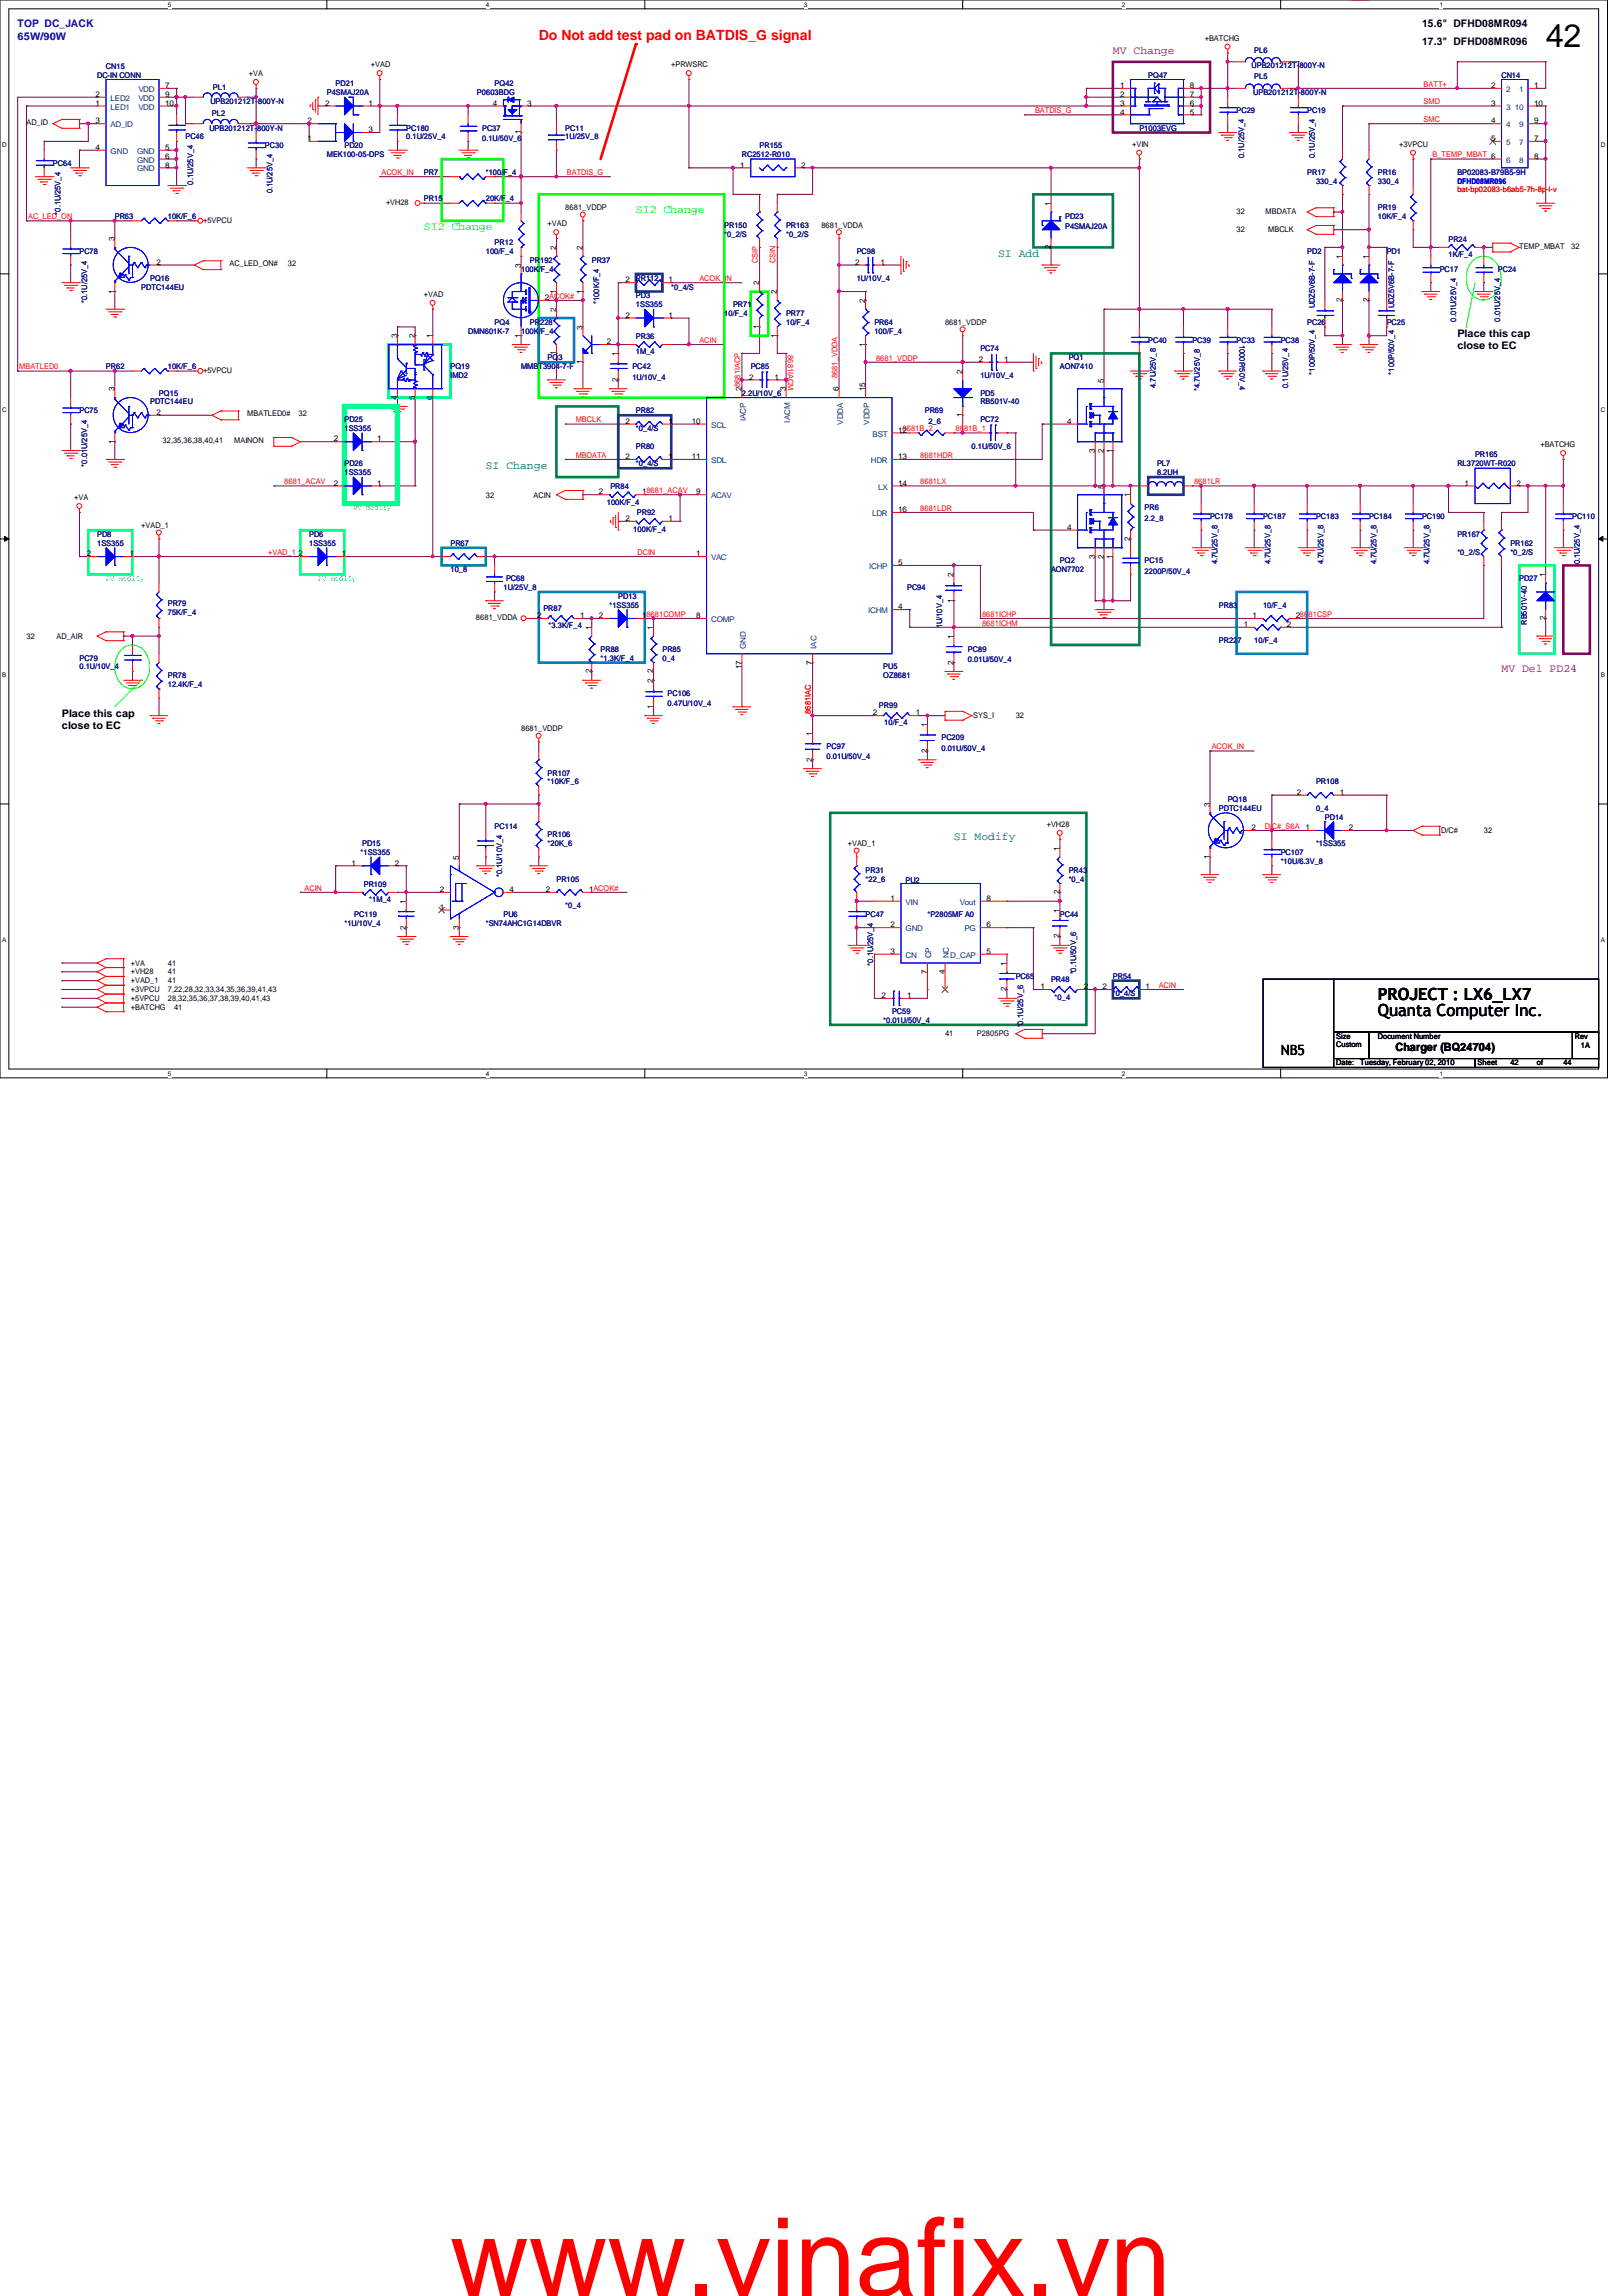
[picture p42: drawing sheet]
<svg xmlns="http://www.w3.org/2000/svg" width="210mm" height="297mm" viewBox="0 0 210 297" stroke-linecap="round" stroke-linejoin="round" font-family="sans-serif">
<defs><g id="words">
<text font-size="14.1" fill="#f00" x="58.2" y="297">www.vinafix.vn</text>
<text font-size="4.2" x="200" y="6.1">42</text>
<g font-size="2.2">
<text x="178.3" y="131.4">Quanta Computer Inc.</text>
<text x="178.3" y="129.3">PROJECT : LX6_LX7</text>
</g>
<text font-size="1.8" fill="#f00" x="69.7" y="5.1">Do Not add test pad on BATDIS_G signal</text>
<text font-size="1.8" x="165.7" y="136.4">NB5</text>
<g font-size="1.5" fill="#800080">
<text x="144" y="6.9">MV Change</text>
<text x="194.3" y="87">MV Del PD24</text>
</g>
<g font-size="1.5" fill="#0f0">
<text x="54.9" y="29.8">SI2 Change</text>
<text x="82.3" y="27.5">SI2 Change</text>
</g>
<g font-size="1.5" fill="#008040">
<text x="129.2" y="33.2">SI Add</text>
<text x="62.9" y="60.7">SI Change</text>
<text x="123.4" y="108.7">SI Modify</text>
</g>
<text font-size="1.5" x="180.6" y="136">Charger (BQ24704)</text>
<g font-size="1.4" fill="#0000a0">
<text x="2.3" y="3.6">TOP DC_JACK</text>
<text x="2.3" y="5.2">65W/90W</text>
</g>
<g font-size="1.4">
<text x="184" y="3.6">15.6&quot; DFHD08MR094</text>
<text x="184" y="5.8">17.3&quot; DFHD08MR096</text>
<text x="188.6" y="43.6">Place this cap</text>
<text x="188.6" y="45.2">close to EC</text>
<text x="8" y="92.7">Place this cap</text>
<text x="8" y="94.3">close to EC</text>
</g>
<g font-size="1">
<text x="155.9" y="5.2">+BATCHG</text>
<text x="21.4" y="11.4">7</text>
<text x="32.2" y="9.8">+VA</text>
<text x="48" y="8.7">+VAD</text>
<text x="86.9" y="8.7">+PRWSRC</text>
<text x="144.9" y="11.4">1</text>
<text x="154" y="11.4">8</text>
<text x="193" y="11.4">2</text>
<text x="198.5" y="11.4">1</text>
<text x="3.4" y="16.2">AD_ID</text>
<text x="12.4" y="13.7">1</text>
<text x="12.4" y="16">3</text>
<text x="12.4" y="12.5">2</text>
<text x="21.4" y="13.7">10</text>
<text x="21.4" y="12.5">9</text>
<text x="39.8" y="16">2</text>
<text x="42.1" y="13.7">2</text>
<text x="47.7" y="13.7">1</text>
<text x="47.7" y="17.1">3</text>
<text x="63.8" y="13.7">4</text>
<text x="67.4" y="17.4" transform="rotate(-90 67.4 17.4)">1</text>
<text x="68.2" y="13.7">3</text>
<text x="144.9" y="14.8">4</text>
<text x="144.9" y="13.7">3</text>
<text x="144.9" y="12.5">2</text>
<text x="154" y="12.5">7</text>
<text x="154" y="13.7">6</text>
<text x="154" y="14.8">5</text>
<text x="193" y="13.7">3</text>
<text x="193" y="16">4</text>
<text x="198.5" y="16">9</text>
<text x="198.5" y="13.7">10</text>
<text x="12.4" y="19.4">4</text>
<text x="21.4" y="21.7">8</text>
<text x="21.4" y="20.5">6</text>
<text x="21.4" y="19.4">5</text>
<text x="39.8" y="18.2">1</text>
<text x="95.8" y="21.7">1</text>
<text x="103.7" y="21.7">2</text>
<text x="146.5" y="19">+VIN</text>
<text x="181.1" y="19">+3VPCU</text>
<text x="193" y="18.2">5</text>
<text x="198.5" y="18.2">7</text>
<text x="198.5" y="20.5">8</text>
<text x="26.3" y="28.8">+5VPCU</text>
<text x="50" y="26.5">+VH28</text>
<text x="70.9" y="29.3">+VAD</text>
<text x="73.2" y="27.2">8681_VDDP</text>
<text x="106.3" y="29.5">8681_VDDA</text>
<text x="136" y="26.6" transform="rotate(-90 136 26.6)">1</text>
<text x="160" y="27.6">32</text>
<text x="163.8" y="27.6">MBDATA</text>
<text x="14.8" y="31.2" transform="rotate(-90 14.8 31.2)">3</text>
<text x="20.2" y="34.2">2</text>
<text x="29.7" y="34.4">AC_LED_ON#</text>
<text x="37.3" y="34.4">32</text>
<text x="67.4" y="34.6" transform="rotate(-90 67.4 34.6)">3</text>
<text x="72" y="32.3" transform="rotate(-90 72 32.3)">2</text>
<text x="75.4" y="32.3" transform="rotate(-90 75.4 32.3)">2</text>
<text x="110.7" y="34.2">2</text>
<text x="114" y="34.2">1</text>
<text x="136" y="32.3" transform="rotate(-90 136 32.3)">2</text>
<text x="160" y="30.1">32</text>
<text x="164.1" y="30.1">MBCLK</text>
<text x="173.7" y="33.5" transform="rotate(-90 173.7 33.5)">1</text>
<text x="177.1" y="33.5" transform="rotate(-90 177.1 33.5)">1</text>
<text x="196.6" y="32.2">TEMP_MBAT</text>
<text x="203.3" y="32.2">32</text>
<text x="14.8" y="38" transform="rotate(-90 14.8 38)">1</text>
<text x="54.9" y="38.4">+VAD</text>
<text x="70.5" y="38.8">2ACOK#</text>
<text x="72" y="40.3" transform="rotate(-90 72 40.3)">2</text>
<text x="72" y="38" transform="rotate(-90 72 38)">1</text>
<text x="75.4" y="38" transform="rotate(-90 75.4 38)">1</text>
<text x="80.9" y="41.1">2</text>
<text x="80.9" y="36.5">2</text>
<text x="86.5" y="41.1">1</text>
<text x="86.5" y="36.5">1</text>
<text x="98.3" y="36.9" transform="rotate(-90 98.3 36.9)">2</text>
<text x="100.5" y="38.1" transform="rotate(-90 100.5 38.1)">2</text>
<text x="112" y="39.2" transform="rotate(-90 112 39.2)">2</text>
<text x="173.7" y="39.1" transform="rotate(-90 173.7 39.1)">2</text>
<text x="177.1" y="39.1" transform="rotate(-90 177.1 39.1)">2</text>
<text x="51.4" y="43.8" transform="rotate(-90 51.4 43.8)">3</text>
<text x="53.7" y="43.8" transform="rotate(-90 53.7 43.8)">2</text>
<text x="56" y="43.8" transform="rotate(-90 56 43.8)">1</text>
<text x="67.4" y="43.7" transform="rotate(-90 67.4 43.7)">1</text>
<text x="72" y="46" transform="rotate(-90 72 46)">1</text>
<text x="75.4" y="47.1" transform="rotate(-90 75.4 47.1)">1</text>
<text x="75.4" y="42.6" transform="rotate(-90 75.4 42.6)">3</text>
<text x="78.5" y="44.5">2</text>
<text x="80" y="46.1" transform="rotate(-90 80 46.1)">1</text>
<text x="98.3" y="42.5" transform="rotate(-90 98.3 42.5)">1</text>
<text x="100.5" y="43.7" transform="rotate(-90 100.5 43.7)">1</text>
<text x="112" y="44.8" transform="rotate(-90 112 44.8)">1</text>
<text x="122.3" y="42">8681_VDDP</text>
<text x="126.7" y="46.8">2</text>
<text x="130" y="46.8">1</text>
<text x="14.8" y="50.6" transform="rotate(-90 14.8 50.6)">3</text>
<text x="20.2" y="53.7">2</text>
<text x="26.3" y="48.2">+5VPCU</text>
<text x="32" y="53.8">MBATLED0#</text>
<text x="38.7" y="53.8">32</text>
<text x="51.4" y="51.7" transform="rotate(-90 51.4 51.7)">4</text>
<text x="53.7" y="51.7" transform="rotate(-90 53.7 51.7)">5</text>
<text x="56" y="51.7" transform="rotate(-90 56 51.7)">6</text>
<text x="80" y="49.4" transform="rotate(-90 80 49.4)">2</text>
<text x="96" y="50.6" transform="rotate(-90 96 50.6)">28681IACP</text>
<text x="96.9" y="49.1">2</text>
<text x="100.2" y="49.1">1</text>
<text x="101.7" y="50.6" transform="rotate(-90 101.7 50.6)">3</text>
<text x="108.5" y="50.6" transform="rotate(-90 108.5 50.6)">6</text>
<text x="112" y="50.6" transform="rotate(-90 112 50.6)">15</text>
<text x="124.5" y="54" transform="rotate(-90 124.5 54)">1</text>
<text x="124.5" y="48.3" transform="rotate(-90 124.5 48.3)">2</text>
<text x="142.8" y="49.5" transform="rotate(-90 142.8 49.5)">5</text>
<text x="14.8" y="57.4" transform="rotate(-90 14.8 57.4)">1</text>
<text x="21" y="57.4">32,35,36,38,40,41</text>
<text x="30.3" y="57.4">MAINON</text>
<text x="43.2" y="57.1">2</text>
<text x="48.8" y="57.1">1</text>
<text x="80.9" y="59.4">2</text>
<text x="80.9" y="54.8">2</text>
<text x="86.5" y="59.4">1</text>
<text x="86.5" y="54.8">1</text>
<text x="89.5" y="54.8">10</text>
<text x="89.5" y="59.4">11</text>
<text x="116.2" y="59.4">13</text>
<text x="116.2" y="56">12</text>
<text x="138.1" y="54.8">4</text>
<text x="141.7" y="58.5" transform="rotate(-90 141.7 58.5)">3</text>
<text x="142.8" y="58.5" transform="rotate(-90 142.8 58.5)">2</text>
<text x="144" y="58.5" transform="rotate(-90 144 58.5)">1</text>
<text x="199.3" y="57.8">+BATCHG</text>
<text x="9.6" y="64.7">+VA</text>
<text x="43.2" y="62.8">2</text>
<text x="48.8" y="62.8">1</text>
<text x="62.9" y="64.4">32</text>
<text x="69" y="64.4">ACIN</text>
<text x="77.5" y="64">2</text>
<text x="83.1" y="64">18681_ACAV</text>
<text x="90.1" y="64">9</text>
<text x="116.2" y="62.8">14</text>
<text x="142.8" y="63.2" transform="rotate(-90 142.8 63.2)">5</text>
<text x="146.3" y="64.3" transform="rotate(-90 146.3 64.3)">1</text>
<text x="189.5" y="62.8">1</text>
<text x="196.3" y="62.8">2</text>
<text x="11.2" y="72">2</text>
<text x="16.8" y="72">1</text>
<text x="18.3" y="68.3">+VAD_1</text>
<text x="38.7" y="72">2</text>
<text x="44.2" y="72">1</text>
<text x="80.9" y="67.4">2</text>
<text x="86.5" y="67.4">1</text>
<text x="90.1" y="72">1</text>
<text x="116.2" y="66.3">16</text>
<text x="138.1" y="68.5">4</text>
<text x="146.3" y="70" transform="rotate(-90 146.3 70)">2</text>
<text x="116.2" y="73.1">5</text>
<text x="123.4" y="78" transform="rotate(-90 123.4 78)">1</text>
<text x="123.4" y="74.6" transform="rotate(-90 123.4 74.6)">2</text>
<text x="141.7" y="72.3" transform="rotate(-90 141.7 72.3)">3</text>
<text x="142.8" y="72.3" transform="rotate(-90 142.8 72.3)">2</text>
<text x="144" y="72.3" transform="rotate(-90 144 72.3)">1</text>
<text x="200" y="74.6" transform="rotate(-90 200 74.6)">1</text>
<text x="3.4" y="82.7">32</text>
<text x="7.3" y="82.7">AD_AIR</text>
<text x="61.6" y="80.2">8681_VDDA</text>
<text x="69.5" y="80">2</text>
<text x="75.1" y="80">1</text>
<text x="76.5" y="81.5" transform="rotate(-90 76.5 81.5)">1</text>
<text x="77.5" y="80">2</text>
<text x="83.1" y="80">1</text>
<text x="84.5" y="81.5" transform="rotate(-90 84.5 81.5)">1</text>
<text x="90.1" y="80">8</text>
<text x="116.2" y="78.8">4</text>
<text x="123.4" y="82.6" transform="rotate(-90 123.4 82.6)">1</text>
<text x="161" y="81.1">1</text>
<text x="162.1" y="80">1</text>
<text x="166.5" y="81.1">2</text>
<text x="167.7" y="80">28681CSP</text>
<text x="200" y="80.3" transform="rotate(-90 200 80.3)">2</text>
<text x="76.5" y="87.1" transform="rotate(-90 76.5 87.1)">2</text>
<text x="84.5" y="88.3" transform="rotate(-90 84.5 88.3)">2</text>
<text x="84.5" y="87.1" transform="rotate(-90 84.5 87.1)">2</text>
<text x="96" y="86.6" transform="rotate(-90 96 86.6)">17</text>
<text x="105.1" y="86" transform="rotate(-90 105.1 86)">7</text>
<text x="123.4" y="86" transform="rotate(-90 123.4 86)">2</text>
<text x="67.4" y="94.6">8681_VDDP</text>
<text x="84.5" y="91.7" transform="rotate(-90 84.5 91.7)">1</text>
<text x="105.1" y="95.2" transform="rotate(-90 105.1 95.2)">1</text>
<text x="112.9" y="92.5">2</text>
<text x="118.5" y="92.5">1</text>
<text x="120" y="94.1" transform="rotate(-90 120 94.1)">1</text>
<text x="125.9" y="92.9">SYS_I</text>
<text x="131.4" y="92.9">32</text>
<text x="105.1" y="98.6" transform="rotate(-90 105.1 98.6)">2</text>
<text x="120" y="97.4" transform="rotate(-90 120 97.4)">2</text>
<text x="135.5" y="107">+VH28</text>
<text x="156.5" y="104.4" transform="rotate(-90 156.5 104.4)">3</text>
<text x="162" y="107.4">2</text>
<text x="167.8" y="102.8">2</text>
<text x="169" y="107.4">1</text>
<text x="173.4" y="102.8">1</text>
<text x="174.5" y="107.4">2</text>
<text x="186.5" y="107.8">D/C#</text>
<text x="192" y="107.8">32</text>
<text x="45.5" y="112">1</text>
<text x="51.1" y="112">2</text>
<text x="59.4" y="111.2" transform="rotate(-90 59.4 111.2)">5</text>
<text x="109.7" y="109.5">+VAD_1</text>
<text x="137.1" y="110.1" transform="rotate(-90 137.1 110.1)">1</text>
<text x="156.5" y="111.1" transform="rotate(-90 156.5 111.1)">1</text>
<text x="52.5" y="116.9" transform="rotate(-90 52.5 116.9)">1</text>
<text x="56.9" y="115.4">2</text>
<text x="56.9" y="117.7">1</text>
<text x="66" y="115.4">4</text>
<text x="70.7" y="115.4">2</text>
<text x="76.2" y="115.4">1ACOK#</text>
<text x="115.2" y="120">2</text>
<text x="115.2" y="116.5">1</text>
<text x="127.7" y="120">6</text>
<text x="127.7" y="116.5">8</text>
<text x="137.1" y="118.1" transform="rotate(-90 137.1 118.1)">1</text>
<text x="137.1" y="115.7" transform="rotate(-90 137.1 115.7)">2</text>
<text x="16.9" y="124.9">+VA</text>
<text x="21.7" y="124.9">41</text>
<text x="52.5" y="120.3" transform="rotate(-90 52.5 120.3)">2</text>
<text x="59.4" y="120.3" transform="rotate(-90 59.4 120.3)">3</text>
<text x="115.2" y="123.4">3</text>
<text x="120" y="126" transform="rotate(-90 120 126)">7</text>
<text x="122.3" y="126" transform="rotate(-90 122.3 126)">4</text>
<text x="127.7" y="123.4">5</text>
<text x="130.3" y="124.9" transform="rotate(-90 130.3 124.9)">1</text>
<text x="137.1" y="121.4" transform="rotate(-90 137.1 121.4)">2</text>
<text x="16.9" y="127.2">+VAD_1</text>
<text x="16.9" y="130.6">+BATCHG</text>
<text x="16.9" y="126.1">+VH28</text>
<text x="16.9" y="129.5">+5VPCU</text>
<text x="16.9" y="128.4">+3VPCU</text>
<text x="21.7" y="127.2">41</text>
<text x="21.7" y="129.5">28,32,35,36,37,38,39,40,41,43</text>
<text x="21.7" y="128.4">7,22,28,32,33,34,35,36,39,41,43</text>
<text x="21.7" y="126.1">41</text>
<text x="22.5" y="130.6">41</text>
<text x="114.1" y="129.1">2</text>
<text x="117.4" y="129.1">1</text>
<text x="130.3" y="128.3" transform="rotate(-90 130.3 128.3)">2</text>
<text x="134.7" y="128">1</text>
<text x="140.3" y="128">2</text>
<text x="142.7" y="128">2</text>
<text x="148.3" y="128">1</text>
<text x="122.3" y="134.1">41</text>
<text x="126.4" y="134.1">P2805PG</text>
<text x="172.9" y="134.4">Size</text>
<text x="172.9" y="137.8">Date:</text>
<text x="172.9" y="135.4">Custom</text>
<text x="176" y="137.8">Tuesday, February 02, 2010</text>
<text x="178.3" y="134.4">Document Number</text>
<text x="191.2" y="137.8">Sheet</text>
<text x="195.5" y="137.8">42</text>
<text x="198.9" y="137.8">of</text>
<text x="202.3" y="137.8">44</text>
<text x="203.8" y="134.4">Rev</text>
<text x="204.6" y="135.6">1A</text>
</g>
<g font-size="1" fill="#000080">
<text x="12.6" y="10">DC-IN CONN</text>
<text x="13.7" y="8.9">CN15</text>
<text x="27.6" y="11.6">PL1</text>
<text x="43.4" y="11.2">PD21</text>
<text x="64" y="11.2">PQ42</text>
<text x="148.6" y="10">PQ47</text>
<text x="162" y="8.8">UPB201212T-800Y-N</text>
<text x="162.3" y="6.8">PL6</text>
<text x="162.3" y="10.2">PL5</text>
<text x="194.3" y="10">CN14</text>
<text x="27.1" y="16.9">UPB201212T-800Y-N</text>
<text x="27.2" y="13.5">UPB201212T-800Y-N</text>
<text x="27.4" y="14.9">PL2</text>
<text x="42.3" y="12.3">P4SMAJ20A</text>
<text x="52.6" y="16.9">PC180</text>
<text x="61.7" y="12.3">P0603BDG</text>
<text x="62.4" y="16.9">PC37</text>
<text x="73.2" y="16.9">PC11</text>
<text x="147.4" y="16.9">P1003EVG</text>
<text x="160" y="14.6">PC29</text>
<text x="162.2" y="12.3">UPB201212T-800Y-N</text>
<text x="169.2" y="14.6">PC19</text>
<text x="6.9" y="21.5">PC64</text>
<text x="24" y="18">PC46</text>
<text x="25" y="23.9" transform="rotate(-90 25 23.9)">0.1U/25V_4</text>
<text x="34.3" y="19.2">PC30</text>
<text x="42.3" y="20.3">MEK100-05-DPS</text>
<text x="44.6" y="19.2">PD20</text>
<text x="52.6" y="18">0.1U/25V_4</text>
<text x="54.9" y="22.6">PR7</text>
<text x="62.4" y="18.2">0.1U/50V_6</text>
<text x="62.9" y="22.6">*100/F_4</text>
<text x="73.2" y="18">1U/25V_8</text>
<text x="96" y="20.3">RC2512-R010</text>
<text x="98.3" y="19.2">PR155</text>
<text x="161" y="20.4" transform="rotate(-90 161 20.4)">0.1U/25V_4</text>
<text x="169.2" y="22.6">PR17</text>
<text x="170.1" y="20.4" transform="rotate(-90 170.1 20.4)">0.1U/25V_4</text>
<text x="170.3" y="23.7">330_4</text>
<text x="178.3" y="22.6">PR16</text>
<text x="178.3" y="23.7">330_4</text>
<text x="188.6" y="22.6">BP02083-B79B5-9H</text>
<text x="7.8" y="27.8" transform="rotate(-90 7.8 27.8)">*0.1U/25V_4</text>
<text x="14.9" y="28.3">PR63</text>
<text x="21.7" y="28.3">10K/F_6</text>
<text x="35.3" y="25" transform="rotate(-90 35.3 25)">0.1U/25V_4</text>
<text x="54.9" y="26">PR15</text>
<text x="62.9" y="26">20K/F_4</text>
<text x="93.7" y="29.5">PR150</text>
<text x="101.7" y="29.5">PR163</text>
<text x="137.8" y="28.3">PD23</text>
<text x="137.8" y="29.7">P4SMAJ20A</text>
<text x="178.3" y="27.2">PR19</text>
<text x="178.3" y="28.3">10K/F_4</text>
<text x="10.3" y="32.9">PC78</text>
<text x="62.9" y="32.9">100/F_4</text>
<text x="64" y="31.8">PR12</text>
<text x="67.4" y="35.2">100K/F_4</text>
<text x="68.6" y="34">PR192</text>
<text x="76.6" y="34">PR37</text>
<text x="93.7" y="30.6">*0_2/S</text>
<text x="101.7" y="30.6">*0_2/S</text>
<text x="110.9" y="32.9">PC98</text>
<text x="169.2" y="32.9">PD2</text>
<text x="179.5" y="32.9">PD1</text>
<text x="186.3" y="35.2">PC17</text>
<text x="187.5" y="31.3">PR24</text>
<text x="187.5" y="33.2">1K/F_4</text>
<text x="193.8" y="35.2">PC24</text>
<text x="11.3" y="39.2" transform="rotate(-90 11.3 39.2)">*0.1U/25V_4</text>
<text x="18.3" y="37.5">PDTC144EU</text>
<text x="19.4" y="36.3">PQ16</text>
<text x="77.6" y="39.3" transform="rotate(-90 77.6 39.3)">*100K/F_4</text>
<text x="82.3" y="38.6">PD3</text>
<text x="82.3" y="39.8">1SS355</text>
<text x="82.3" y="36.3">PR112</text>
<text x="86.9" y="37.5">*0_4/S</text>
<text x="93.7" y="40.9">10/F_4</text>
<text x="94.9" y="39.8">PR71</text>
<text x="101.7" y="40.9">PR77</text>
<text x="110.9" y="36.3">1U/10V_4</text>
<text x="170.1" y="39.9" transform="rotate(-90 170.1 39.9)">UDZ5V6B-7-F</text>
<text x="180.4" y="39.9" transform="rotate(-90 180.4 39.9)">UDZ5V6B-7-F</text>
<text x="188.4" y="41.6" transform="rotate(-90 188.4 41.6)">0.01U/25V_4</text>
<text x="194.1" y="41.6" transform="rotate(-90 194.1 41.6)">0.01U/25V_4</text>
<text x="13.7" y="47.8">PR62</text>
<text x="21.7" y="47.8">10K/F_6</text>
<text x="58.3" y="47.8">PQ19</text>
<text x="60.6" y="43.2">DMN601K-7</text>
<text x="64" y="42">PQ4</text>
<text x="67.4" y="43.2">100K/F_4</text>
<text x="67.4" y="47.8">MMBT3904-7-F</text>
<text x="68.6" y="42">PR228</text>
<text x="70.9" y="46.6">PQ3</text>
<text x="81.8" y="47.8">PC42</text>
<text x="82.3" y="43.9">PR36</text>
<text x="82.3" y="45.8">1M_4</text>
<text x="97.2" y="47.8">PC85</text>
<text x="101.7" y="42">10/F_4</text>
<text x="113.2" y="42">PR64</text>
<text x="113.2" y="43.2">100/F_4</text>
<text x="126.9" y="45.5">PC74</text>
<text x="137.2" y="47.8">AON7410</text>
<text x="138.3" y="46.6">PQ1</text>
<text x="148.6" y="44.3">PC40</text>
<text x="154.3" y="44.3">PC39</text>
<text x="160" y="44.3">PC33</text>
<text x="160.4" y="44.6" transform="rotate(90 160.4 44.6)">1000P/50V_4</text>
<text x="165.7" y="44.3">PC38</text>
<text x="169.2" y="42">PC26</text>
<text x="179.5" y="42">PC25</text>
<text x="10.3" y="53.5">PC75</text>
<text x="19.4" y="52.3">PDTC144EU</text>
<text x="20.6" y="51.2">PQ15</text>
<text x="58.3" y="48.9">IMD2</text>
<text x="81.8" y="49.1">1U/10V_4</text>
<text x="82.3" y="53.5">PR82</text>
<text x="96" y="51.2">2.2U/10V_6</text>
<text x="119.7" y="53.5">PR69</text>
<text x="126.9" y="48.9">1U/10V_4</text>
<text x="126.9" y="51.2">PD5</text>
<text x="126.9" y="52.3">RB501V-40</text>
<text x="149.6" y="50.2" transform="rotate(-90 149.6 50.2)">4.7U/25V_8</text>
<text x="155.3" y="50.6" transform="rotate(-90 155.3 50.6)">*4.7U/25V_8</text>
<text x="166.7" y="50.2" transform="rotate(-90 166.7 50.2)">0.1U/25V_4</text>
<text x="170.1" y="48.5" transform="rotate(-90 170.1 48.5)">*100P/50V_4</text>
<text x="180.4" y="48.5" transform="rotate(-90 180.4 48.5)">*100P/50V_4</text>
<text x="44.6" y="54.6">PD25</text>
<text x="44.6" y="55.8">1SS355</text>
<text x="82.3" y="58">PR80</text>
<text x="82.3" y="55.8">*0_4/S</text>
<text x="120.1" y="54.8">2_6</text>
<text x="125.7" y="58">0.1U/50V_6</text>
<text x="126.9" y="54.6">PC72</text>
<text x="190.9" y="59.2">PR165</text>
<text x="11.3" y="60.4" transform="rotate(-90 11.3 60.4)">*0.01U/25V_4</text>
<text x="44.6" y="60.3">PD26</text>
<text x="44.6" y="61.5">1SS355</text>
<text x="78.5" y="65.4">100K/F_4</text>
<text x="79" y="63.2">PR84</text>
<text x="82.3" y="60.3">*0_4/S</text>
<text x="149.7" y="60.3">PL7</text>
<text x="149.7" y="61.5">8.2UH</text>
<text x="188.6" y="60.3">RL3720WT-R020</text>
<text x="12.6" y="69.5">PD8</text>
<text x="12.6" y="70.6">1SS355</text>
<text x="40" y="69.5">PD6</text>
<text x="40" y="70.6">1SS355</text>
<text x="58.3" y="70.6">PR67</text>
<text x="82" y="68.8">100K/F_4</text>
<text x="82.4" y="66.6">PR92</text>
<text x="148.1" y="66">PR6</text>
<text x="148.1" y="67.4">2.2_8</text>
<text x="156.6" y="67.2">PC178</text>
<text x="163.4" y="67.2">PC187</text>
<text x="170.3" y="67.2">PC183</text>
<text x="177.2" y="67.2">PC184</text>
<text x="184" y="67.2">PC190</text>
<text x="188.6" y="69.5">PR167</text>
<text x="188.6" y="71.8">*0_2/S</text>
<text x="195.5" y="70.6">PR162</text>
<text x="195.5" y="71.8">*0_2/S</text>
<text x="203.5" y="67.2">PC110</text>
<text x="58.3" y="74">10_8</text>
<text x="65.2" y="76.3">1U/25V_8</text>
<text x="65.5" y="75.2">PC68</text>
<text x="80" y="77.5">PD13</text>
<text x="117.4" y="76.3">PC94</text>
<text x="136" y="74">AON7702</text>
<text x="137.2" y="72.9">PQ2</text>
<text x="148.1" y="72.9">PC15</text>
<text x="148.1" y="74.3">2200P/50V_4</text>
<text x="157.6" y="73" transform="rotate(-90 157.6 73)">4.7U/25V_8</text>
<text x="164.4" y="73" transform="rotate(-90 164.4 73)">4.7U/25V_8</text>
<text x="171.3" y="73" transform="rotate(-90 171.3 73)">4.7U/25V_8</text>
<text x="178.1" y="73" transform="rotate(-90 178.1 73)">4.7U/25V_8</text>
<text x="185" y="73" transform="rotate(-90 185 73)">4.7U/25V_8</text>
<text x="196.6" y="75.2">PD27</text>
<text x="204.4" y="73" transform="rotate(-90 204.4 73)">0.1U/25V_4</text>
<text x="21.7" y="78.4">PR79</text>
<text x="21.7" y="79.5">75K/F_4</text>
<text x="70.3" y="79.1">PR87</text>
<text x="71" y="81.2">*3.3K/F_4</text>
<text x="78.9" y="78.6">*1SS355</text>
<text x="121.9" y="81.3" transform="rotate(-90 121.9 81.3)">1U/10V_4</text>
<text x="157.7" y="78.6">PR83</text>
<text x="157.7" y="83.2">PR227</text>
<text x="162.3" y="83.2">10/F_4</text>
<text x="163.4" y="78.6">10/F_4</text>
<text x="197.6" y="80.8" transform="rotate(-90 197.6 80.8)">RB501V-40</text>
<text x="10.3" y="85.5">PC79</text>
<text x="10.3" y="86.6">0.1U/10V_4</text>
<text x="21.7" y="87.8">PR78</text>
<text x="21.7" y="88.9">12.4K/F_4</text>
<text x="77.7" y="84.3">PR88</text>
<text x="77.7" y="85.5">*1.3K/F_4</text>
<text x="85.7" y="84.3">PR85</text>
<text x="85.7" y="85.5">0_4</text>
<text x="114.3" y="86.6">PU5</text>
<text x="114.3" y="87.8">OZ8681</text>
<text x="125.3" y="84.3">PC89</text>
<text x="125.3" y="85.7">0.01U/50V_4</text>
<text x="86.4" y="90">PC106</text>
<text x="86.4" y="91.4">0.47U/10V_4</text>
<text x="113.7" y="91.7">PR99</text>
<text x="114.4" y="93.8">10/F_4</text>
<text x="121.8" y="95.8">PC209</text>
<text x="70.9" y="100.3">PR107</text>
<text x="70.9" y="101.5">*10K/F_6</text>
<text x="107" y="96.9">PC97</text>
<text x="107" y="98.3">0.01U/50V_4</text>
<text x="121.8" y="97.1">0.01U/50V_4</text>
<text x="170.3" y="101.5">PR108</text>
<text x="64" y="107.2">PC114</text>
<text x="157.7" y="104.9">PDTC144EU</text>
<text x="158.9" y="103.8">PQ18</text>
<text x="170.3" y="104.9">0_4</text>
<text x="171.4" y="106">PD14</text>
<text x="46.7" y="110.6">*1SS355</text>
<text x="46.9" y="109.5">PD15</text>
<text x="65" y="113.5" transform="rotate(-90 65 113.5)">*0.1U/10V_4</text>
<text x="70.9" y="108.3">PR106</text>
<text x="70.9" y="109.5">*20K_6</text>
<text x="112" y="112.9">PR31</text>
<text x="138.3" y="112.9">PR43</text>
<text x="165.7" y="110.6">PC107</text>
<text x="165.7" y="111.8">*10U/6.3V_8</text>
<text x="170.3" y="109.5">*1SS355</text>
<text x="44.6" y="119.8">*1U/10V_4</text>
<text x="45.8" y="118.6">PC119</text>
<text x="47.1" y="114.7">PR109</text>
<text x="47.8" y="116.7">*1M_4</text>
<text x="62.9" y="119.8">*SN74AHC1G14DBVR</text>
<text x="65.2" y="118.6">PU6</text>
<text x="72" y="114">PR105</text>
<text x="73.2" y="117.5">*0_4</text>
<text x="112" y="118.6">PC47</text>
<text x="112" y="114">*22_6</text>
<text x="117.2" y="114.2">PU2</text>
<text x="120" y="118.6">*P2805MF A0</text>
<text x="137.2" y="118.6">PC44</text>
<text x="138.3" y="114">*0_4</text>
<text x="113" y="124.9" transform="rotate(-90 113 124.9)">*0.1U/25V_4</text>
<text x="115.4" y="131.2">PC59</text>
<text x="131.4" y="126.6">PC65</text>
<text x="136" y="127.1">PR48</text>
<text x="136.5" y="129.4">*0_4</text>
<text x="139.3" y="126.1" transform="rotate(-90 139.3 126.1)">*0.1U/50V_6</text>
<text x="144" y="126.6">PR54</text>
<text x="144" y="128.9">*0_4/S</text>
<text x="114.3" y="132.3">*0.01U/50V_4</text>
<text x="132.4" y="132.9" transform="rotate(-90 132.4 132.9)">*0.1U/25V_6</text>
</g>
<g font-size="1" fill="#004080">
<text x="17.9" y="11.9">VDD</text>
<text x="194.9" y="11.9">2</text>
<text x="196.6" y="11.9">1</text>
<text x="14.3" y="14.2">LED1</text>
<text x="14.3" y="16.5">AD_ID</text>
<text x="14.3" y="13">LED2</text>
<text x="17.9" y="14.2">VDD</text>
<text x="17.9" y="13">VDD</text>
<text x="194.9" y="14.2">3</text>
<text x="194.9" y="16.5">4</text>
<text x="196" y="14.2">10</text>
<text x="196.6" y="16.5">9</text>
<text x="14.3" y="19.9">GND</text>
<text x="17.7" y="22.2">GND</text>
<text x="17.7" y="21">GND</text>
<text x="17.7" y="19.9">GND</text>
<text x="194.9" y="18.8">5</text>
<text x="194.9" y="21">6</text>
<text x="196.6" y="18.8">7</text>
<text x="196.6" y="21">8</text>
<text x="92" y="55.3">SCL</text>
<text x="92" y="59.9">SDL</text>
<text x="96.5" y="54.5" transform="rotate(-90 96.5 54.5)">IACP</text>
<text x="102.2" y="54.7" transform="rotate(-90 102.2 54.7)">IACM</text>
<text x="109.1" y="55" transform="rotate(-90 109.1 55)">VDDA</text>
<text x="112.5" y="55" transform="rotate(-90 112.5 55)">VDDP</text>
<text x="112.7" y="59.9">HDR</text>
<text x="112.9" y="56.5">BST</text>
<text x="92" y="64.5">ACAV</text>
<text x="113.7" y="63.3">LX</text>
<text x="112.9" y="66.8">LDR</text>
<text x="92" y="72.5">VAC</text>
<text x="112.5" y="73.6">ICHP</text>
<text x="92" y="80.5">COMP</text>
<text x="96.5" y="84" transform="rotate(-90 96.5 84)">GND</text>
<text x="105.7" y="84" transform="rotate(-90 105.7 84)">IAC</text>
<text x="112.4" y="79.3">ICHM</text>
<text x="117.2" y="117.1">VIN</text>
<text x="124.2" y="117.1">Vout</text>
<text x="117.2" y="120.5">GND</text>
<text x="117.2" y="123.9">CN</text>
<text x="120.5" y="124" transform="rotate(-90 120.5 124)">CP</text>
<text x="122.8" y="124" transform="rotate(-90 122.8 124)">NC</text>
<text x="123" y="123.9">D_CAP</text>
<text x="124.8" y="120.5">PG</text>
</g>
<g font-size="1" fill="#f00">
<text x="184.2" y="11.2">BATT+</text>
<text x="133.9" y="14.6">BATDIS_G</text>
<text x="184.2" y="15.8">SMC</text>
<text x="184.2" y="13.5">SMD</text>
<text x="49.4" y="22.6">ACOK_IN</text>
<text x="73.4" y="22.6">BATDIS_G</text>
<text x="185.4" y="20.4">B_TEMP_MBAT 6</text>
<text x="3.6" y="28.4">AC_LED_ON</text>
<text x="188.6" y="24.9">bat-bp02083-b6ab5-7h-8p-l-v</text>
<text x="98.1" y="34.1" transform="rotate(-90 98.1 34.1)">CSIP</text>
<text x="100.4" y="34.1" transform="rotate(-90 100.4 34.1)">CSIN</text>
<text x="90.5" y="36.4">ACOK_IN</text>
<text x="2.5" y="47.8">MBATLED0</text>
<text x="90.5" y="44.4">ACIN</text>
<text x="101.9" y="45.9" transform="rotate(90 101.9 45.9)">8681IACM</text>
<text x="113.4" y="46.7">8681_VDDP</text>
<text x="108.4" y="48.9" transform="rotate(-90 108.4 48.9)">8681_VDDA</text>
<text x="74.5" y="54.7">MBCLK</text>
<text x="74.5" y="59.2">MBDATA</text>
<text x="116.8" y="55.8">8681B_2</text>
<text x="119.1" y="59.2">8681HDR</text>
<text x="123.7" y="55.8">8681B_1</text>
<text x="36.8" y="62.7">8681_ACAV</text>
<text x="119.1" y="62.7">8681LX</text>
<text x="154.5" y="62.7">8681LR</text>
<text x="34.7" y="71.8">+VAD_1</text>
<text x="82.5" y="71.8">DCIN</text>
<text x="119.1" y="66.1">8681LDR</text>
<text x="83.7" y="79.8">8681COMP</text>
<text x="127.1" y="80.9">8681ICHM</text>
<text x="127.1" y="79.8">8681ICHP</text>
<text x="104.9" y="92.4" transform="rotate(-90 104.9 92.4)">8681IAC</text>
<text x="156.8" y="96.9">ACOK_IN</text>
<text x="163.7" y="107.2">D/C#_S6A</text>
<text x="39.4" y="115.2">ACIN</text>
<text x="149.9" y="127.8">ACIN</text>
</g>
<text font-size="1" fill="#00f" x="188.6" y="23.8">DFHD08MR096</text>
<g font-size="1" fill="#00ff80">
<text x="45.7" y="66">PV modify</text>
<text x="13.7" y="75.1">PV modify</text>
<text x="41.1" y="75.1">PV modify</text>
</g>
<g font-size=".8">
<text x="21.7" y=".9">5</text>
<text x="62.9" y=".9">4</text>
<text x="104" y=".9">3</text>
<text x="145.2" y=".9">2</text>
<text x="186.3" y=".9">1</text>
<text x=".3" y="19.1">D</text>
<text x="207.2" y="19.1">D</text>
<text x=".3" y="53.3">C</text>
<text x="207.2" y="53.3">C</text>
<text x=".3" y="87.6">B</text>
<text x="207.2" y="87.6">B</text>
<text x=".3" y="121.9">A</text>
<text x="207.2" y="121.9">A</text>
<text x="21.7" y="139.2">5</text>
<text x="62.9" y="139.2">4</text>
<text x="104" y="139.2">3</text>
<text x="145.2" y="139.2">2</text>
<text x="186.3" y="139.2">1</text>
</g>
</g></defs>
<path d="M0 0h208v139.4h-208zM1.1 1.1h205.8v137.2h-205.8z" fill="none" stroke="#000" stroke-width=".13"/>
<g fill="#fff">
<path d="M21.7 .1h.5v1h-.5z"/>
<path d="M21.7 138.4h.5v1h-.5z"/>
</g>
<path d="M42.3 0v1.1M42.3 138.3v1.1" fill="none" stroke="#000" stroke-width=".13"/>
<g fill="#fff">
<path d="M62.9 .1h.4v1h-.4z"/>
<path d="M62.9 138.4h.4v1h-.4z"/>
</g>
<path d="M83.4 0v1.1M83.4 138.3v1.1" fill="none" stroke="#000" stroke-width=".13"/>
<g fill="#fff">
<path d="M104 .1h.5v1h-.5z"/>
<path d="M104 138.4h.5v1h-.5z"/>
</g>
<path d="M124.6 0v1.1M124.6 138.3v1.1" fill="none" stroke="#000" stroke-width=".13"/>
<g fill="#fff">
<path d="M145.2 .1h.4v1h-.4z"/>
<path d="M145.2 138.4h.4v1h-.4z"/>
</g>
<path d="M165.7 0v1.1M165.7 138.3v1.1" fill="none" stroke="#000" stroke-width=".13"/>
<g fill="#fff">
<path d="M186.3 .1h.5v1h-.5z"/>
<path d="M186.3 138.4h.5v1h-.5z"/>
<path d="M.3 18.3h.6v.9h-.6z"/>
<path d="M207.2 18.3h.6v.9h-.6z"/>
<path d="M.3 52.6h.6v.9h-.6z"/>
<path d="M207.2 52.6h.6v.9h-.6z"/>
</g>
<path d="M0 35.4h1.1M206.9 35.4h1.1" fill="none" stroke="#000" stroke-width=".13"/>
<g fill="#fff">
<path d="M.3 86.9h.5v.9h-.5z"/>
<path d="M207.2 86.9h.5v.9h-.5z"/>
</g>
<path d="M0 69.7h1.1M.6 69.4l.5 .3-.5 .3zM206.9 69.7l.5-.3v.6zM206.9 69.7h1.1" fill="none" stroke="#000" stroke-width=".13"/>
<path d="M.6 69.4l.5 .3-.5 .3zM206.9 69.7l.5-.3v.6z" fill="#000"/>
<g fill="#fff">
<path d="M.3 121.2h.5v.9h-.5z"/>
<path d="M207.2 121.2h.5v.9h-.5z"/>
</g>
<path d="M0 104h1.1M206.9 104h1.1" fill="none" stroke="#000" stroke-width=".13"/>
<path d="M40 16h.1M40 16v2.3M96 49.1h.1M96 49.1v1.2M105.2 98.3h.1M105.2 92.6h.1M105.2 92.6v2.3M105.2 98.3v1.1" fill="none" stroke="#800040" stroke-width=".13"/>
<path d="M105 92.4h.3v.3l-.2 .1-.1-.1z" fill-rule="evenodd" fill="#f0f"/>
<path d="M105 92.4h.3v.3l-.2 .1-.1-.1z" fill="none" stroke="#f0f" stroke-width=".13"/>
<path d="M64 72h.1M64 72h26.3" fill="none" stroke="#800040" stroke-width=".13"/>
<path d="M63.8 71.9h.3v.2l-.1 .1-.2-.1z" fill-rule="evenodd" fill="#f0f"/>
<path d="M63.8 71.9h.3v.2l-.1 .1-.2-.1z" fill="none" stroke="#f0f" stroke-width=".13"/>
<path d="M116.6 56h.1M116.6 56h1.1M130.3 46.9h.1M130.3 46.9h3.4M116.6 66.3h.1M116.6 62.9h.1M116.6 66.3h17.1M116.6 62.9h14.8" fill="none" stroke="#800040" stroke-width=".13"/>
<path d="M131.3 62.7h.3v.3h-.2h-.1z" fill-rule="evenodd" fill="#f0f"/>
<path d="M131.3 62.7h.3v.3h-.2h-.1z" fill="none" stroke="#f0f" stroke-width=".13"/>
<path d="M112 46.9h.1M112 46.9v3.4M124.6 56h.1M124.6 53.7h.1M124.6 56h2.3M124.6 53.7v2.3M130.3 56h.1M130.3 56h1.1M131.4 56h.1M131.4 56v6.9" fill="none" stroke="#800040" stroke-width=".13"/>
<path d="M124.4 55.8h.3v.3l-.2 .1-.1-.1z" fill-rule="evenodd" fill="#f0f"/>
<path d="M124.4 55.8h.3v.3l-.2 .1-.1-.1z" fill="none" stroke="#f0f" stroke-width=".13"/>
<path d="M124.6 46.9h.1M124.6 46.9v1.1M124.6 46.9h2.3" fill="none" stroke="#800040" stroke-width=".13"/>
<path d="M124.4 46.7h.3v.3h-.2h-.1z" fill-rule="evenodd" fill="#f0f"/>
<path d="M124.4 46.7h.3v.3h-.2h-.1z" fill="none" stroke="#f0f" stroke-width=".13"/>
<path d="M112 46.9h.1M112 46.9h12.6M123.4 56h.1M123.4 56h1.2M84.6 80h.1M84.6 80h5.7" fill="none" stroke="#800040" stroke-width=".13"/>
<path d="M111.9 46.7h.2v.3h-.1h-.1z" fill-rule="evenodd" fill="#f0f"/>
<path d="M111.9 46.7h.2v.3h-.1h-.1z" fill="none" stroke="#f0f" stroke-width=".13"/>
<path d="M49.1 13.7h.1M49.1 13.7v3.4M116.6 59.4h.1M116.6 59.4h18.3" fill="none" stroke="#800040" stroke-width=".13"/>
<path d="M49 13.6h.3v.2l-.2 .1-.1-.1z" fill-rule="evenodd" fill="#f0f"/>
<path d="M49 13.6h.3v.2l-.2 .1-.1-.1z" fill="none" stroke="#f0f" stroke-width=".13"/>
<path d="M67.4 17.1h.1M67.4 17.1v5.8M54.9 26.3h.1M54.9 26.3h3.4" fill="none" stroke="#800040" stroke-width=".13"/>
<path d="M67.3 22.7h.2v.3h-.1h-.1z" fill-rule="evenodd" fill="#f0f"/>
<path d="M67.3 22.7h.2v.3h-.1h-.1z" fill="none" stroke="#f0f" stroke-width=".13"/>
<path d="M49.1 22.9h.1M49.1 22.9h9.2M64 26.3h.1M64 26.3h3.4M67.4 26.3h.1M67.4 26.3v1.1" fill="none" stroke="#800040" stroke-width=".13"/>
<path d="M67.3 26.1h.2v.3l-.1 .1-.1-.1z" fill-rule="evenodd" fill="#f0f"/>
<path d="M67.3 26.1h.2v.3l-.1 .1-.1-.1z" fill="none" stroke="#f0f" stroke-width=".13"/>
<g fill="none" stroke="#800040" stroke-width=".13">
<path d="M72 19.4h.1M72 13.7h.1M72 13.7v2.3M72 19.4v3.5M10.3 72h.1M10.3 66.3h.1M10.3 72h1.1M10.3 66.3v5.7M20.6 72h.1M20.6 72v3.4M64 76.6h.1M64 72h.1"/>
<path d="M64 72v1.2M64 76.6v1.1M88 64h.1M88 64h2.3M16 82.3h.1M16 82.3h1.1M17.1 82.3h.1M17.1 86.9h.1M17.1 82.3v1.1M17.1 86.9v1.1M20.6 90.3h.1M20.6 81.2h.1"/>
<path d="M20.6 82.3h.1M20.6 81.2v3.4M20.6 90.3v2.3"/>
</g>
<path d="M20.4 82.1h.3v.3l-.2 .1-.1-.1z" fill-rule="evenodd" fill="#f0f"/>
<path d="M20.4 82.1h.3v.3l-.2 .1-.1-.1z" fill="none" stroke="#f0f" stroke-width=".13"/>
<path d="M17.1 82.3h.1M17.1 82.3h3.5" fill="none" stroke="#800040" stroke-width=".13"/>
<path d="M17 82.1h.3v.3l-.2 .1-.1-.1z" fill-rule="evenodd" fill="#f0f"/>
<path d="M17 82.1h.3v.3l-.2 .1-.1-.1z" fill="none" stroke="#f0f" stroke-width=".13"/>
<path d="M17.1 72h.1M17.1 72h3.5" fill="none" stroke="#800040" stroke-width=".13"/>
<path d="M20.4 71.9h.3v.2l-.2 .1-.1-.1z" fill-rule="evenodd" fill="#f0f"/>
<path d="M20.4 71.9h.3v.2l-.2 .1-.1-.1z" fill="none" stroke="#f0f" stroke-width=".13"/>
<path d="M89.2 10.3h.1M89.2 10.3v3.4M147.4 20.6h.1M147.4 21.7h.1M147.4 20.6v19.4M51.4 42.3h.1M51.4 51.4h.1M51.4 42.3h2.3M51.4 51.4v1.2M53.7 51.4h.1M53.7 51.4v5.7" fill="none" stroke="#800040" stroke-width=".13"/>
<path d="M147.3 39.8h.3v.3l-.2 .1-.1-.1z" fill-rule="evenodd" fill="#f0f"/>
<path d="M147.3 39.8h.3v.3l-.2 .1-.1-.1z" fill="none" stroke="#f0f" stroke-width=".13"/>
<path d="M158.9 45.7h.1M158.9 40h.1M158.9 40v2.3M158.9 45.7v2.3M164.6 40h.1M164.6 45.7h.1M164.6 40v2.3M164.6 45.7v2.3" fill="none" stroke="#800040" stroke-width=".13"/>
<path d="M158.7 39.8h.3v.3l-.2 .1-.1-.1z" fill-rule="evenodd" fill="#f0f"/>
<path d="M158.7 39.8h.3v.3l-.2 .1-.1-.1z" fill="none" stroke="#f0f" stroke-width=".13"/>
<path d="M153.2 40h.1M153.2 40h11.4M153.2 40v2.3M158.9 40h.1M146.3 74.3h.1M146.3 74.3v3.4" fill="none" stroke="#800040" stroke-width=".13"/>
<path d="M153 39.8h.3v.3l-.2 .1-.1-.1z" fill-rule="evenodd" fill="#f0f"/>
<path d="M153 39.8h.3v.3l-.2 .1-.1-.1z" fill="none" stroke="#f0f" stroke-width=".13"/>
<path d="M144 58.3h.1M144 58.3v4.6M153.2 45.7h.1M153.2 45.7v2.3M131.4 62.9h10.3M141.7 62.9h.1" fill="none" stroke="#800040" stroke-width=".13"/>
<path d="M143.9 62.7h.2v.3h-.1h-.1z" fill-rule="evenodd" fill="#f0f"/>
<path d="M143.9 62.7h.2v.3h-.1h-.1z" fill="none" stroke="#f0f" stroke-width=".13"/>
<path d="M142.9 62.9h.1M142.9 62.9v1.1" fill="none" stroke="#800040" stroke-width=".13"/>
<path d="M142.7 62.7h.3v.3h-.2h-.1z" fill-rule="evenodd" fill="#f0f"/>
<path d="M142.7 62.7h.3v.3h-.2h-.1z" fill="none" stroke="#f0f" stroke-width=".13"/>
<path d="M141.7 77.7h.1M141.7 77.7h1.2M142.9 77.7h.1M142.9 72v5.7M144 77.7h.1M144 77.7h2.3" fill="none" stroke="#800040" stroke-width=".13"/>
<path d="M143.9 77.6h.2v.2l-.1 .1-.1-.1z" fill-rule="evenodd" fill="#f0f"/>
<path d="M143.9 77.6h.2v.2l-.1 .1-.1-.1z" fill="none" stroke="#f0f" stroke-width=".13"/>
<g fill="none" stroke="#800040" stroke-width=".13">
<path d="M3.4 13.7h.1M3.4 13.7v14.9M33.1 16h.1M33.1 16h6.9M33.1 20.6h.1M33.1 20.6v1.1M134.9 54.9h.1M134.9 54.9v4.5M134.9 54.9h3.4M20.6 69.7h.1M20.6 69.7v2.3M133.7 68.6h.1"/>
<path d="M133.7 66.3v2.3M133.7 68.6h4.6M142.9 77.7h.1M142.9 77.7v1.2M144 77.7h.1M144 72v5.7M146.3 69.7h.1M146.3 62.9h.1M146.3 62.9v1.1M146.3 69.7v1.2"/>
</g>
<path d="M39.8 15.8h.3v.3l-.1 .1-.2-.1z" fill-rule="evenodd" fill="#f0f"/>
<path d="M39.8 15.8h.3v.3l-.1 .1-.2-.1z" fill="none" stroke="#f0f" stroke-width=".13"/>
<path d="M3.4 13.7h.1M3.4 13.7h9.2M22.9 21.7h.1M22.9 21.7v2.3" fill="none" stroke="#800040" stroke-width=".13"/>
<path d="M22.7 21.6h.3v.2l-.2 .1-.1-.1z" fill-rule="evenodd" fill="#f0f"/>
<path d="M22.7 21.6h.3v.2l-.2 .1-.1-.1z" fill="none" stroke="#f0f" stroke-width=".13"/>
<path d="M48 17.1h.1M48 17.1h1.1M60.6 13.7h.1M60.6 13.7h3.4M20.6 72h.1M20.6 72h18.3" fill="none" stroke="#800040" stroke-width=".13"/>
<path d="M60.4 13.6h.3v.2l-.2 .1-.1-.1z" fill-rule="evenodd" fill="#f0f"/>
<path d="M60.4 13.6h.3v.2l-.2 .1-.1-.1z" fill="none" stroke="#f0f" stroke-width=".13"/>
<path d="M49.1 10.3h.1M49.1 10.3v3.4M146.3 62.9h.1M146.3 62.9h1.1" fill="none" stroke="#800040" stroke-width=".13"/>
<path d="M146.1 62.7h.3v.3h-.1h-.2z" fill-rule="evenodd" fill="#f0f"/>
<path d="M146.1 62.7h.3v.3h-.1h-.2z" fill="none" stroke="#f0f" stroke-width=".13"/>
<path d="M68.6 13.7h.1M68.6 13.7h3.4M96 45.7h.1M96 45.7v3.4M142.9 62.9h.1M142.9 62.9h1.1" fill="none" stroke="#800040" stroke-width=".13"/>
<path d="M95.9 49h.2v.2l-.1 .1-.1-.1z" fill-rule="evenodd" fill="#f0f"/>
<path d="M95.9 49h.2v.2l-.1 .1-.1-.1z" fill="none" stroke="#f0f" stroke-width=".13"/>
<path d="M96 49.1h.1M96 49.1h1.2M100.6 49.1h.1M100.6 49.1h1.1M101.7 49.1h.1M101.7 49.1v1.2" fill="none" stroke="#800040" stroke-width=".13"/>
<path d="M101.6 49h.2v.2l-.1 .1-.1-.1z" fill-rule="evenodd" fill="#f0f"/>
<path d="M101.6 49h.2v.2l-.1 .1-.1-.1z" fill="none" stroke="#f0f" stroke-width=".13"/>
<path d="M11.4 16h.1M11.4 16h1.2M22.9 11.4h.1M22.9 11.4v1.2M108.6 37.7h.1M108.6 37.7v12.6" fill="none" stroke="#800040" stroke-width=".13"/>
<path d="M22.7 12.4h.3v.3h-.2h-.1z" fill-rule="evenodd" fill="#f0f"/>
<path d="M22.7 12.4h.3v.3h-.2h-.1z" fill="none" stroke="#f0f" stroke-width=".13"/>
<path d="M33.1 12.6h.1M33.1 12.6v3.4" fill="none" stroke="#800040" stroke-width=".13"/>
<path d="M33 15.8h.3v.3l-.2 .1-.1-.1z" fill-rule="evenodd" fill="#f0f"/>
<path d="M33 15.8h.3v.3l-.2 .1-.1-.1z" fill="none" stroke="#f0f" stroke-width=".13"/>
<path d="M22.9 13.7h.1M22.9 13.7v1.2" fill="none" stroke="#800040" stroke-width=".13"/>
<path d="M22.7 13.6h.3v.2l-.2 .1-.1-.1z" fill-rule="evenodd" fill="#f0f"/>
<path d="M22.7 13.6h.3v.2l-.2 .1-.1-.1z" fill="none" stroke="#f0f" stroke-width=".13"/>
<path d="M22.9 18.3h.1M22.9 12.6h.1M22.9 18.3v1.1M22.9 12.6h2.2M24 12.6h.1M24 16h.1M24 16h1.1M24 12.6v3.4M22.9 20.6h.1M22.9 20.6v1.1" fill="none" stroke="#800040" stroke-width=".13"/>
<path d="M23.8 12.4h.3v.3h-.1h-.2z" fill-rule="evenodd" fill="#f0f"/>
<path d="M23.8 12.4h.3v.3h-.1h-.2z" fill="none" stroke="#f0f" stroke-width=".13"/>
<path d="M22.7 12.4h.3v.3h-.2h-.1z" fill-rule="evenodd" fill="#f0f"/>
<path d="M22.7 12.4h.3v.3h-.2h-.1z" fill="none" stroke="#f0f" stroke-width=".13"/>
<g fill="none" stroke="#800040" stroke-width=".13">
<path d="M41.1 13.7h.1M41.1 13.7h1.2M48 13.7h1.1M49.1 13.7h.1M51.4 18.3h.1M51.4 13.7h.1M51.4 13.7v1.2M51.4 18.3v1.1M14.9 37.7h.1M14.9 37.7v2.3M20.6 34.3h.1M20.6 34.3h4.5"/>
<path d="M64 22.9h.1M64 22.9h3.4M67.4 33.1h.1M67.4 33.1v1.2"/>
</g>
<path d="M51.3 13.6h.2v.2l-.1 .1-.1-.1z" fill-rule="evenodd" fill="#f0f"/>
<path d="M51.3 13.6h.2v.2l-.1 .1-.1-.1z" fill="none" stroke="#f0f" stroke-width=".13"/>
<path d="M33.1 16h.1M33.1 16v1.1M49.1 13.7h.1M49.1 13.7h11.5M51.4 13.7h.1M60.6 18.3h.1M60.6 13.7h.1M60.6 13.7v1.2M60.6 18.3v1.1M67.4 22.9h.1M67.4 22.9v3.4" fill="none" stroke="#800040" stroke-width=".13"/>
<path d="M33 15.8h.3v.3l-.2 .1-.1-.1z" fill-rule="evenodd" fill="#f0f"/>
<path d="M33 15.8h.3v.3l-.2 .1-.1-.1z" fill="none" stroke="#f0f" stroke-width=".13"/>
<path d="M21.7 21.7h.1M21.7 20.6h.1M21.7 21.7h1.2M21.7 20.6h1.2" fill="none" stroke="#800040" stroke-width=".13"/>
<path d="M22.7 20.4h.3v.3h-.2h-.1z" fill-rule="evenodd" fill="#f0f"/>
<path d="M22.7 20.4h.3v.3h-.2h-.1z" fill="none" stroke="#f0f" stroke-width=".13"/>
<path d="M21.7 19.4h.1M21.7 19.4h1.2" fill="none" stroke="#800040" stroke-width=".13"/>
<path d="M22.7 19.3h.3v.2l-.2 .1-.1-.1z" fill-rule="evenodd" fill="#f0f"/>
<path d="M22.7 19.3h.3v.2l-.2 .1-.1-.1z" fill="none" stroke="#f0f" stroke-width=".13"/>
<path d="M10.3 19.4h.1M10.3 19.4h2.3M10.3 19.4v2.3M21.7 11.4h.1M21.7 12.6h.1M21.7 11.4h1.2M21.7 12.6h1.2M22.9 19.4h.1M22.9 19.4v1.2M14.9 28.6h.1M14.9 28.6h2.2" fill="none" stroke="#800040" stroke-width=".13"/>
<path d="M14.7 28.4h.3v.3h-.2h-.1z" fill-rule="evenodd" fill="#f0f"/>
<path d="M14.7 28.4h.3v.3h-.2h-.1z" fill="none" stroke="#f0f" stroke-width=".13"/>
<path d="M9.1 48h5.8M14.9 48h.1" fill="none" stroke="#800040" stroke-width=".13"/>
<path d="M9 47.8h.3v.3l-.2 .1-.1-.1z" fill-rule="evenodd" fill="#f0f"/>
<path d="M9 47.8h.3v.3l-.2 .1-.1-.1z" fill="none" stroke="#f0f" stroke-width=".13"/>
<path d="M14.7 47.8h.3v.3l-.2 .1-.1-.1z" fill-rule="evenodd" fill="#f0f"/>
<path d="M14.7 47.8h.3v.3l-.2 .1-.1-.1z" fill="none" stroke="#f0f" stroke-width=".13"/>
<g fill="none" stroke="#800040" stroke-width=".13">
<path d="M12.6 12.6h.1M12.6 12.6h-10.3v35.4M14.9 28.6h.1M14.9 28.6v2.3M2.3 48h.1M14.9 48h.1M14.9 57.1h.1M14.9 48v2.3M14.9 57.1v2.3M14.9 48h2.2M20.6 53.7h.1M20.6 53.7h6.8"/>
<path d="M22.9 48h.1M22.9 48h2.2M156.6 97.2h.1M156.6 97.2h5.7M156.6 97.2v6.8M156.6 110.9h.1M156.6 110.9v2.3M162.3 107.4h.1M162.3 107.4h6.9M164.6 102.9h.1M164.6 112h.1M164.6 107.4h.1"/>
<path d="M164.6 102.9v5.7M164.6 112v1.2M164.6 102.9h3.4M173.7 102.9h.1M173.7 102.9h5.8M174.9 107.4h.1M179.5 102.9h.1M179.5 102.9v4.5h-4.6"/>
</g>
<path d="M164.4 107.3h.3v.2l-.2 .1-.1-.1z" fill-rule="evenodd" fill="#f0f"/>
<path d="M164.4 107.3h.3v.2l-.2 .1-.1-.1z" fill="none" stroke="#f0f" stroke-width=".13"/>
<path d="M179.5 107.4h.1M179.5 107.4h3.4" fill="none" stroke="#800040" stroke-width=".13"/>
<path d="M179.3 107.3h.3v.2l-.2 .1-.1-.1z" fill-rule="evenodd" fill="#f0f"/>
<path d="M179.3 107.3h.3v.2l-.2 .1-.1-.1z" fill="none" stroke="#f0f" stroke-width=".13"/>
<path d="M137.2 116.6h.1M137.2 115.4h.1M137.2 115.4v2.3M130.3 120h.1M130.3 120h3.4" fill="none" stroke="#800040" stroke-width=".13"/>
<path d="M137 116.4h.3v.3l-.2 .1-.1-.1z" fill-rule="evenodd" fill="#f0f"/>
<path d="M137 116.4h.3v.3l-.2 .1-.1-.1z" fill="none" stroke="#f0f" stroke-width=".13"/>
<g fill="none" stroke="#800040" stroke-width=".13">
<path d="M130.3 116.6h.1M130.3 116.6h6.9M110.9 120h.1M110.9 120v2.3M113.2 123.4h.1M113.2 129.2h.1M113.2 123.4v5.8M113.2 129.2h1.1M117.7 129.2h.1M120 128h.1M120 128v1.2h-2.3M130.3 128h.1"/>
<path d="M130.3 123.4h.1M130.3 123.4v1.2M130.3 128v1.2M137.2 121.2h.1M137.2 121.2v1.1"/>
</g>
<path d="M110.7 119.9h.3v.2l-.2 .1-.1-.1z" fill-rule="evenodd" fill="#f0f"/>
<path d="M110.7 119.9h.3v.2l-.2 .1-.1-.1z" fill="none" stroke="#f0f" stroke-width=".13"/>
<path d="M110.9 116.6h.1M110.9 116.6h2.3M110.9 120h.1M110.9 120h2.3" fill="none" stroke="#800040" stroke-width=".13"/>
<path d="M110.7 116.4h.3v.3l-.2 .1-.1-.1z" fill-rule="evenodd" fill="#f0f"/>
<path d="M110.7 116.4h.3v.3l-.2 .1-.1-.1z" fill="none" stroke="#f0f" stroke-width=".13"/>
<path d="M67.4 22.9h.1M67.4 22.9h4.6" fill="none" stroke="#800040" stroke-width=".13"/>
<path d="M67.3 22.7h.2v.3h-.1h-.1z" fill-rule="evenodd" fill="#f0f"/>
<path d="M67.3 22.7h.2v.3h-.1h-.1z" fill="none" stroke="#f0f" stroke-width=".13"/>
<path d="M72 22.9h6.9M78.9 22.9h.1" fill="none" stroke="#800040" stroke-width=".13"/>
<path d="M71.9 22.7h.2v.3h-.1h-.1z" fill-rule="evenodd" fill="#f0f"/>
<path d="M71.9 22.7h.2v.3h-.1h-.1z" fill="none" stroke="#f0f" stroke-width=".13"/>
<path d="M89.2 13.7v8M89.2 21.7h.1" fill="none" stroke="#800040" stroke-width=".13"/>
<path d="M89 13.6h.3v.2l-.2 .1-.1-.1z" fill-rule="evenodd" fill="#f0f"/>
<path d="M89 13.6h.3v.2l-.2 .1-.1-.1z" fill="none" stroke="#f0f" stroke-width=".13"/>
<path d="M72 13.7h.1M72 13.7h17.2M89.2 21.7h.1M89.2 21.7h5.7" fill="none" stroke="#800040" stroke-width=".13"/>
<path d="M71.9 13.6h.2v.2l-.1 .1-.1-.1z" fill-rule="evenodd" fill="#f0f"/>
<path d="M71.9 13.6h.2v.2l-.1 .1-.1-.1z" fill="none" stroke="#f0f" stroke-width=".13"/>
<g fill="none" stroke="#800040" stroke-width=".13">
<path d="M5.7 18.3h.1M5.7 18.3v1.1M11.4 16h.1M11.4 16v2.3h-5.7M3.4 28.6h.1M3.4 28.6h5.7M9.1 28.6h.1M9.1 34.3h.1M9.1 28.6v2.3M9.1 34.3v2.3M136 21.7h.1M136 21.7h11.4"/>
<path d="M2.3 48h.1M2.3 48h6.8M9.1 48h.1M9.1 54.9h.1M9.1 48v3.4M9.1 54.9v3.4M56 40h.1M56 40v3.4"/>
</g>
<path d="M147.3 21.6h.3v.2l-.2 .1-.1-.1z" fill-rule="evenodd" fill="#f0f"/>
<path d="M147.3 21.6h.3v.2l-.2 .1-.1-.1z" fill="none" stroke="#f0f" stroke-width=".13"/>
<path d="M135.9 21.6h.2v.2l-.1 .1-.1-.1z" fill-rule="evenodd" fill="#f0f"/>
<path d="M135.9 21.6h.2v.2l-.1 .1-.1-.1z" fill="none" stroke="#f0f" stroke-width=".13"/>
<path d="M94.9 21.7h.1M94.9 25.1h.1M94.9 21.7v3.4M94.9 25.1h3.4M94.9 21.7h1.1" fill="none" stroke="#800040" stroke-width=".13"/>
<path d="M94.7 21.6h.3v.2l-.2 .1-.1-.1z" fill-rule="evenodd" fill="#f0f"/>
<path d="M94.7 21.6h.3v.2l-.2 .1-.1-.1z" fill="none" stroke="#f0f" stroke-width=".13"/>
<g fill="none" stroke="#800040" stroke-width=".13">
<path d="M98.3 25.1h.1M98.3 32h.1M98.3 25.1v1.2M98.3 32v4.6M100.6 25.1h.1M100.6 32h.1M100.6 25.1v1.2M100.6 32v5.7M105.2 21.7h.1M105.2 21.7v3.4h-4.6M187.5 66.3h.1M187.5 62.9h.1"/>
<path d="M187.5 66.3h4.5M187.5 62.9v3.4M187.5 62.9h2.2M192 66.3h.1M192 66.3v1.1M194.3 66.3h.1M194.3 66.3v1.1"/>
</g>
<path d="M187.3 62.7h.3v.3h-.2h-.1z" fill-rule="evenodd" fill="#f0f"/>
<path d="M187.3 62.7h.3v.3h-.2h-.1z" fill="none" stroke="#f0f" stroke-width=".13"/>
<path d="M194.3 66.3h.1M197.7 62.9h.1M197.7 62.9v3.4h-3.4" fill="none" stroke="#800040" stroke-width=".13"/>
<path d="M197.6 62.7h.3v.3h-.2h-.1z" fill-rule="evenodd" fill="#f0f"/>
<path d="M197.6 62.7h.3v.3h-.2h-.1z" fill="none" stroke="#f0f" stroke-width=".13"/>
<path d="M32 12.6h.1M32 16h1.1M32 12.6h1.1M33.1 16h.1M51.4 43.4h.1M51.4 42.3v1.1M53.7 43.4h.1M53.7 42.3v1.1M196.6 62.9h.1M196.6 62.9h1.1" fill="none" stroke="#800040" stroke-width=".13"/>
<path d="M33 12.4h.3v.3h-.2h-.1z" fill-rule="evenodd" fill="#f0f"/>
<path d="M33 12.4h.3v.3h-.2h-.1z" fill="none" stroke="#f0f" stroke-width=".13"/>
<path d="M21.7 13.7h1.2M22.9 13.7h.1M22.9 12.6h.1M22.9 12.6v1.1M33.1 11.4h.1M33.1 11.4v1.2" fill="none" stroke="#800040" stroke-width=".13"/>
<path d="M22.7 12.4h.3v.3h-.2h-.1z" fill-rule="evenodd" fill="#f0f"/>
<path d="M22.7 12.4h.3v.3h-.2h-.1z" fill="none" stroke="#f0f" stroke-width=".13"/>
<path d="M154.3 12.6h.1M154.3 12.6h1.1" fill="none" stroke="#800040" stroke-width=".13"/>
<path d="M155.3 12.4h.3v.3h-.2h-.1z" fill-rule="evenodd" fill="#f0f"/>
<path d="M155.3 12.4h.3v.3h-.2h-.1z" fill="none" stroke="#f0f" stroke-width=".13"/>
<path d="M132.6 14.9h.1M132.6 14.9h12.6M140.6 13.7h.1M140.6 13.7h4.6M172.6 29.7h.1M172.6 29.7h4.6" fill="none" stroke="#800040" stroke-width=".13"/>
<path d="M140.4 13.6h.3v.2l-.2 .1-.1-.1z" fill-rule="evenodd" fill="#f0f"/>
<path d="M140.4 13.6h.3v.2l-.2 .1-.1-.1z" fill="none" stroke="#f0f" stroke-width=".13"/>
<path d="M140.6 12.6h.1M140.6 11.4v1.2M140.6 12.6h4.6" fill="none" stroke="#800040" stroke-width=".13"/>
<path d="M140.4 12.4h.3v.3h-.2h-.1z" fill-rule="evenodd" fill="#f0f"/>
<path d="M140.4 12.4h.3v.3h-.2h-.1z" fill="none" stroke="#f0f" stroke-width=".13"/>
<path d="M140.6 11.4h.1M140.6 11.4h4.6M185.2 32h.1M185.2 32v1.1" fill="none" stroke="#800040" stroke-width=".13"/>
<path d="M185 31.8h.3v.3l-.2 .1-.1-.1z" fill-rule="evenodd" fill="#f0f"/>
<path d="M185 31.8h.3v.3l-.2 .1-.1-.1z" fill="none" stroke="#f0f" stroke-width=".13"/>
<path d="M177.2 43.4h.1M177.2 43.4v1.2" fill="none" stroke="#800040" stroke-width=".13"/>
<path d="M177 43.3h.3v.2l-.2 .1-.1-.1z" fill-rule="evenodd" fill="#f0f"/>
<path d="M177 43.3h.3v.2l-.2 .1-.1-.1z" fill="none" stroke="#f0f" stroke-width=".13"/>
<path d="M140.6 13.7h.1M140.6 12.6v1.1M154.3 11.4h.1M154.3 13.7h.1M154.3 11.4h1.1M154.3 13.7h1.1M177.2 16h.1M177.2 16v3.4M177.2 32h.1M177.2 32v1.1M173.7 43.4h.1M173.7 43.4v1.2" fill="none" stroke="#800040" stroke-width=".13"/>
<path d="M155.3 13.6h.3v.2l-.2 .1-.1-.1z" fill-rule="evenodd" fill="#f0f"/>
<path d="M155.3 13.6h.3v.2l-.2 .1-.1-.1z" fill="none" stroke="#f0f" stroke-width=".13"/>
<path d="M177.2 16h.1M177.2 16h16M198.9 16h.1M198.9 16h1.1M173.7 32h.1M173.7 32v1.1M182.9 29.7h.1M182.9 29.7v2.3M185.2 36.6h.1M185.2 36.6v1.1" fill="none" stroke="#800040" stroke-width=".13"/>
<path d="M173.6 31.8h.2v.3l-.1 .1-.1-.1z" fill-rule="evenodd" fill="#f0f"/>
<path d="M173.6 31.8h.2v.3l-.1 .1-.1-.1z" fill="none" stroke="#f0f" stroke-width=".13"/>
<path d="M173.7 13.7h.1M173.7 13.7h19.5M188.6 11.4h.1M188.6 11.4h4.6" fill="none" stroke="#800040" stroke-width=".13"/>
<path d="M188.4 11.3h.3v.2l-.1 .1-.2-.1z" fill-rule="evenodd" fill="#f0f"/>
<path d="M188.4 11.3h.3v.2l-.1 .1-.2-.1z" fill="none" stroke="#f0f" stroke-width=".13"/>
<path d="M200 18.3h.1M200 18.3v2.3" fill="none" stroke="#800040" stroke-width=".13"/>
<path d="M199.9 18.1h.2v.3l-.1 .1-.1-.1z" fill-rule="evenodd" fill="#f0f"/>
<path d="M199.9 18.1h.2v.3l-.1 .1-.1-.1z" fill="none" stroke="#f0f" stroke-width=".13"/>
<path d="M198.9 18.3h.1M198.9 18.3h1.1M177.2 25.1h.1M177.2 25.1v4.6M198.9 20.6h.1M198.9 20.6h1.1" fill="none" stroke="#800040" stroke-width=".13"/>
<path d="M177 29.6h.3v.2l-.2 .1-.1-.1z" fill-rule="evenodd" fill="#f0f"/>
<path d="M177 29.6h.3v.2l-.2 .1-.1-.1z" fill="none" stroke="#f0f" stroke-width=".13"/>
<path d="M200 16h.1M200 16v2.3" fill="none" stroke="#800040" stroke-width=".13"/>
<path d="M199.9 15.8h.2v.3l-.1 .1-.1-.1z" fill-rule="evenodd" fill="#f0f"/>
<path d="M199.9 15.8h.2v.3l-.1 .1-.1-.1z" fill="none" stroke="#f0f" stroke-width=".13"/>
<g fill="none" stroke="#800040" stroke-width=".13">
<path d="M166.9 8h.1M166.9 8h1.1M168 8h.1M168 8v3.4M173.7 13.7h.1M173.7 13.7v5.7M188.6 8h.1M188.6 8h11.4M188.6 8v3.4M198.9 11.4h.1M198.9 13.7h.1M198.9 13.7h1.1"/>
<path d="M200 8h.1M200 8v3.4h-1.1M177.2 38.9h.1M177.2 32h.1M177.2 38.9v4.5M177.2 32h2.3M179.5 32h.1M179.5 32v6.9M182.9 20.6h.1M182.9 20.6v3.4M185.2 20.6h.1M185.2 20.6h8"/>
<path d="M177.2 43.4h.1M179.5 42.3h.1M179.5 42.3v1.1h-2.3"/>
</g>
<path d="M177 31.8h.3v.3l-.2 .1-.1-.1z" fill-rule="evenodd" fill="#f0f"/>
<path d="M177 31.8h.3v.3l-.2 .1-.1-.1z" fill="none" stroke="#f0f" stroke-width=".13"/>
<path d="M172.6 27.4h.1M172.6 27.4h1.1M192 36.6h.1M192 32h.1M192 32v1.1M192 36.6v1.1" fill="none" stroke="#800040" stroke-width=".13"/>
<path d="M191.9 31.8h.2v.3l-.1 .1-.1-.1z" fill-rule="evenodd" fill="#f0f"/>
<path d="M191.9 31.8h.2v.3l-.1 .1-.1-.1z" fill="none" stroke="#f0f" stroke-width=".13"/>
<path d="M173.7 38.9h.1M173.7 38.9v4.5h-2.3M171.4 43.4h.1" fill="none" stroke="#800040" stroke-width=".13"/>
<path d="M173.6 43.3h.2v.2l-.1 .1-.1-.1z" fill-rule="evenodd" fill="#f0f"/>
<path d="M173.6 43.3h.2v.2l-.1 .1-.1-.1z" fill="none" stroke="#f0f" stroke-width=".13"/>
<g fill="none" stroke="#800040" stroke-width=".13">
<path d="M200 13.7h.1M200 13.7v2.3M171.4 32h.1M171.4 32v6.9M171.4 32h2.3M173.7 25.1h.1M173.7 25.1v2.3M192 32h.1M192 32h1.2M200 20.6h.1M200 20.6v5.7M171.4 42.3h.1"/>
<path d="M171.4 42.3v1.1"/>
</g>
<path d="M199.9 20.4h.2v.3h-.1h-.1z" fill-rule="evenodd" fill="#f0f"/>
<path d="M199.9 20.4h.2v.3h-.1h-.1z" fill="none" stroke="#f0f" stroke-width=".13"/>
<path d="M173.7 27.4h.1M173.7 27.4v4.6" fill="none" stroke="#800040" stroke-width=".13"/>
<path d="M173.6 27.3h.2v.2l-.1 .1-.1-.1z" fill-rule="evenodd" fill="#f0f"/>
<path d="M173.6 27.3h.2v.2l-.1 .1-.1-.1z" fill="none" stroke="#f0f" stroke-width=".13"/>
<path d="M158.9 8h.1M158.9 8h1.1M158.9 8v3.4M166.9 11.4h.1M166.9 11.4h1.1" fill="none" stroke="#800040" stroke-width=".13"/>
<path d="M158.7 7.8h.3v.3l-.2 .1-.1-.1z" fill-rule="evenodd" fill="#f0f"/>
<path d="M158.7 7.8h.3v.3l-.2 .1-.1-.1z" fill="none" stroke="#f0f" stroke-width=".13"/>
<path d="M158.9 11.4h.1M158.9 11.4h1.1" fill="none" stroke="#800040" stroke-width=".13"/>
<path d="M158.7 11.3h.3v.2l-.2 .1-.1-.1z" fill-rule="evenodd" fill="#f0f"/>
<path d="M158.7 11.3h.3v.2l-.2 .1-.1-.1z" fill="none" stroke="#f0f" stroke-width=".13"/>
<path d="M155.4 11.4h.1M155.4 11.4h3.5M177.2 29.7h.1M177.2 29.7v2.3M182.9 32h.1M182.9 32h3.4M185.2 20.6h.1M185.2 32h.1M185.2 20.6v11.4" fill="none" stroke="#800040" stroke-width=".13"/>
<path d="M155.3 11.3h.3v.2l-.2 .1-.1-.1z" fill-rule="evenodd" fill="#f0f"/>
<path d="M155.3 11.3h.3v.2l-.2 .1-.1-.1z" fill="none" stroke="#f0f" stroke-width=".13"/>
<path d="M168 11.4h.1M168 11.4h20.6" fill="none" stroke="#800040" stroke-width=".13"/>
<path d="M167.9 11.3h.2v.2l-.1 .1-.1-.1z" fill-rule="evenodd" fill="#f0f"/>
<path d="M167.9 11.3h.2v.2l-.1 .1-.1-.1z" fill="none" stroke="#f0f" stroke-width=".13"/>
<path d="M10.3 16h.1M10.3 16h1.1M89.2 13.7h51.4M140.6 13.7h.1M155.4 12.6h.1M155.4 13.7h.1M155.4 14.9h.1M155.4 11.4v3.5" fill="none" stroke="#800040" stroke-width=".13"/>
<path d="M11.3 15.8h.2v.3l-.1 .1-.1-.1z" fill-rule="evenodd" fill="#f0f"/>
<path d="M11.3 15.8h.2v.3l-.1 .1-.1-.1z" fill="none" stroke="#f0f" stroke-width=".13"/>
<path d="M9.1 28.6h.1M9.1 28.6h5.8" fill="none" stroke="#800040" stroke-width=".13"/>
<path d="M9 28.4h.3v.3h-.2h-.1z" fill-rule="evenodd" fill="#f0f"/>
<path d="M9 28.4h.3v.3h-.2h-.1z" fill="none" stroke="#f0f" stroke-width=".13"/>
<path d="M137.2 108.6h.1M137.2 108.6v1.1M134.9 133.7h.1M141.7 128h.1M141.7 128v5.7h-6.8" fill="none" stroke="#800040" stroke-width=".13"/>
<path d="M141.6 127.9h.2v.2l-.1 .1-.1-.1z" fill-rule="evenodd" fill="#f0f"/>
<path d="M141.6 127.9h.2v.2l-.1 .1-.1-.1z" fill="none" stroke="#f0f" stroke-width=".13"/>
<g fill="none" stroke="#800040" stroke-width=".13">
<path d="M158.9 11.4h.1M158.9 17.1h.1M158.9 11.4v1.2M158.9 16v1.1M168 17.1h.1M168 11.4h.1M168 11.4v1.2M168 16v1.1M108.6 37.7h3.4M112 37.7h.1M112 38.9h.1M112 37.7v1.2"/>
<path d="M112 44.6h.1M112 44.6v2.3M123.4 73.2h.1M123.4 73.2h3.5M192 73.2h.1M192 73.2v6.8M133.7 120h.1M133.7 128h.1M133.7 120v8M133.7 128h1.2M140.6 128h.1M140.6 128h1.1"/>
</g>
<path d="M123.3 73h.3v.2l-.2 .1-.1-.1z" fill-rule="evenodd" fill="#f0f"/>
<path d="M123.3 73h.3v.2l-.2 .1-.1-.1z" fill="none" stroke="#f0f" stroke-width=".13"/>
<path d="M123.4 73.2h.1M123.4 77.7h.1M123.4 73.2v1.1M123.4 77.7v3.5M117.7 81.2h.1M117.7 81.2h43.5M123.4 81.2h.1" fill="none" stroke="#800040" stroke-width=".13"/>
<path d="M123.3 81h.3v.2l-.2 .1-.1-.1z" fill-rule="evenodd" fill="#f0f"/>
<path d="M123.3 81h.3v.2l-.2 .1-.1-.1z" fill="none" stroke="#f0f" stroke-width=".13"/>
<path d="M86.9 67.4h1.1M88 67.4h.1M88 64h.1M88 64v3.4M116.6 73.2h.1M116.6 73.2h6.8M126.9 73.2h.1M126.9 73.2v6.8M126.9 80h.1M126.9 80h35.4" fill="none" stroke="#800040" stroke-width=".13"/>
<path d="M87.9 63.8h.2v.3l-.1 .1-.1-.1z" fill-rule="evenodd" fill="#f0f"/>
<path d="M87.9 63.8h.2v.3l-.1 .1-.1-.1z" fill="none" stroke="#f0f" stroke-width=".13"/>
<g fill="none" stroke="#800040" stroke-width=".13">
<path d="M108.6 34.3h.1M108.6 34.3h2.3M108.6 34.3v3.4M96 45.7h.1M98.3 42.3h.1M98.3 42.3v3.4h-2.3M100.6 43.4h.1M100.6 45.7h.1M100.6 45.7h1.1M100.6 43.4v2.3M101.7 45.7h.1M101.7 45.7v3.4"/>
<path d="M80 67.4h.1M80 67.4h1.2M84.6 92.6h.1M84.6 91.4v1.2M96 91.4h.1M96 85.7v5.7"/>
</g>
<path d="M108.4 37.6h.3v.2l-.2 .1-.1-.1z" fill-rule="evenodd" fill="#f0f"/>
<path d="M108.4 37.6h.3v.2l-.2 .1-.1-.1z" fill="none" stroke="#f0f" stroke-width=".13"/>
<path d="M108.4 34.1h.3v.3l-.2 .1-.1-.1z" fill-rule="evenodd" fill="#f0f"/>
<path d="M108.4 34.1h.3v.3l-.2 .1-.1-.1z" fill="none" stroke="#f0f" stroke-width=".13"/>
<path d="M108.6 30.9h.1M108.6 30.9v3.4M114.3 34.3h.1M114.3 34.3h2.3M89.2 44.6h.1M89.2 44.6h4.5M124.6 46.9h.1M124.6 43.4v3.5M123.4 81.2h.1M123.4 85.7h.1M123.4 81.2v1.1M123.4 85.7v1.2" fill="none" stroke="#800040" stroke-width=".13"/>
<path d="M89 44.4h.3v.3h-.2h-.1z" fill-rule="evenodd" fill="#f0f"/>
<path d="M89 44.4h.3v.3h-.2h-.1z" fill="none" stroke="#f0f" stroke-width=".13"/>
<path d="M75.4 38.9h.1M75.4 38.9v3.4M67.4 43.4h.1M67.4 43.4v1.2" fill="none" stroke="#800040" stroke-width=".13"/>
<path d="M75.3 38.7h.2v.3h-.1h-.1z" fill-rule="evenodd" fill="#f0f"/>
<path d="M75.3 38.7h.2v.3h-.1h-.1z" fill="none" stroke="#f0f" stroke-width=".13"/>
<path d="M75.4 28.6h.1M75.4 37.7h.1M75.4 28.6v3.4M75.4 37.7v1.2M75.4 46.9h.1M75.4 46.9v3.4M78.9 44.6h1.1M80 49.1h.1M80 44.6h.1M80 49.1v1.2" fill="none" stroke="#800040" stroke-width=".13"/>
<path d="M79.9 44.4h.2v.3h-.1h-.1z" fill-rule="evenodd" fill="#f0f"/>
<path d="M79.9 44.4h.2v.3h-.1h-.1z" fill="none" stroke="#f0f" stroke-width=".13"/>
<path d="M72 38.9h.1M72 38.9h3.4M80 41.1h.1M80 45.7h.1M80 41.1v4.6M86.9 41.1h.1M86.9 44.6h.1M86.9 41.1h2.3v3.5M86.9 44.6h2.3M89.2 44.6h.1" fill="none" stroke="#800040" stroke-width=".13"/>
<path d="M71.9 38.7h.2v.3h-.1h-.1z" fill-rule="evenodd" fill="#f0f"/>
<path d="M71.9 38.7h.2v.3h-.1h-.1z" fill="none" stroke="#f0f" stroke-width=".13"/>
<path d="M80 44.6h1.2M80 41.1h1.2M81.2 44.6h.1M81.2 41.1h.1" fill="none" stroke="#800040" stroke-width=".13"/>
<path d="M79.9 41h.2v.2l-.1 .1-.1-.1z" fill-rule="evenodd" fill="#f0f"/>
<path d="M79.9 41h.2v.2l-.1 .1-.1-.1z" fill="none" stroke="#f0f" stroke-width=".13"/>
<path d="M62.9 72h.1M62.9 72h1.1M62.9 110.9h.1M62.9 104h.1M62.9 104v3.4M62.9 110.9v1.1M141.7 128h.1M141.7 128h1.2M148.6 128h.1M148.6 128h4.6" fill="none" stroke="#800040" stroke-width=".13"/>
<path d="M62.7 103.9h.3v.2l-.2 .1-.1-.1z" fill-rule="evenodd" fill="#f0f"/>
<path d="M62.7 103.9h.3v.2l-.2 .1-.1-.1z" fill="none" stroke="#f0f" stroke-width=".13"/>
<path d="M59.4 104h.1M59.4 104v6.9M69.7 102.9h.1M69.7 102.9v1.1" fill="none" stroke="#800040" stroke-width=".13"/>
<path d="M69.6 103.9h.2v.2l-.1 .1-.1-.1z" fill-rule="evenodd" fill="#f0f"/>
<path d="M69.6 103.9h.2v.2l-.1 .1-.1-.1z" fill="none" stroke="#f0f" stroke-width=".13"/>
<path d="M43.4 112h.1M43.4 112h2.3M43.4 112v3.4M51.4 112h.1M51.4 112h1.2M62.9 104h.1M62.9 104h6.8M59.4 120h.1M59.4 120v1.2" fill="none" stroke="#800040" stroke-width=".13"/>
<path d="M43.3 115.3h.2v.2l-.1 .1-.1-.1z" fill-rule="evenodd" fill="#f0f"/>
<path d="M43.3 115.3h.2v.2l-.1 .1-.1-.1z" fill="none" stroke="#f0f" stroke-width=".13"/>
<path d="M43.4 115.4h.1M43.4 115.4h2.3M52.6 115.4h.1M52.6 115.4h4.5M52.6 120h.1M52.6 120v1.2" fill="none" stroke="#800040" stroke-width=".13"/>
<path d="M52.4 115.3h.3v.2l-.2 .1-.1-.1z" fill-rule="evenodd" fill="#f0f"/>
<path d="M52.4 115.3h.3v.2l-.2 .1-.1-.1z" fill="none" stroke="#f0f" stroke-width=".13"/>
<g fill="none" stroke="#800040" stroke-width=".13">
<path d="M22.9 28.6h.1M22.9 28.6h2.2M104 21.7h.1M104 21.7h1.2M69.7 96h.1M69.7 96v1.2M38.9 115.4h.1M38.9 115.4h4.5M51.4 115.4h.1M51.4 115.4h1.2M52.6 112h.1M52.6 115.4h.1"/>
<path d="M52.6 112v4.6M59.4 104h.1M59.4 104h3.5M66.3 115.4h4.6M69.7 104h.1M69.7 110.9h.1M69.7 104v1.2M69.7 110.9v1.1M70.9 115.4h.1M76.6 115.4h.1M76.6 115.4h4.6"/>
</g>
<path d="M105 21.6h.3v.2l-.2 .1-.1-.1z" fill-rule="evenodd" fill="#f0f"/>
<path d="M105 21.6h.3v.2l-.2 .1-.1-.1z" fill="none" stroke="#f0f" stroke-width=".13"/>
<path d="M158.9 6.9h.1M158.9 6.9v1.1M155.4 62.9h.1M155.4 62.9v2.3M168 80h.1M168 80h24" fill="none" stroke="#800040" stroke-width=".13"/>
<path d="M155.3 62.7h.3v.3h-.2h-.1z" fill-rule="evenodd" fill="#f0f"/>
<path d="M155.3 62.7h.3v.3h-.2h-.1z" fill="none" stroke="#f0f" stroke-width=".13"/>
<path d="M155.4 68.6h.1M155.4 68.6v2.3M162.3 62.9h.1M162.3 62.9v2.3" fill="none" stroke="#800040" stroke-width=".13"/>
<path d="M162.1 62.7h.3v.3h-.1h-.2z" fill-rule="evenodd" fill="#f0f"/>
<path d="M162.1 62.7h.3v.3h-.1h-.2z" fill="none" stroke="#f0f" stroke-width=".13"/>
<path d="M162.3 68.6h.1M162.3 68.6v2.3M169.2 62.9h.1M169.2 62.9v2.3" fill="none" stroke="#800040" stroke-width=".13"/>
<path d="M169 62.7h.3v.3h-.2h-.1z" fill-rule="evenodd" fill="#f0f"/>
<path d="M169 62.7h.3v.3h-.2h-.1z" fill="none" stroke="#f0f" stroke-width=".13"/>
<path d="M154.3 62.9h.1M154.3 62.9h14.9M155.4 62.9h.1M162.3 62.9h.1M169.2 68.6h.1M169.2 68.6v2.3" fill="none" stroke="#800040" stroke-width=".13"/>
<path d="M162.1 62.7h.3v.3h-.1h-.2z" fill-rule="evenodd" fill="#f0f"/>
<path d="M162.1 62.7h.3v.3h-.1h-.2z" fill="none" stroke="#f0f" stroke-width=".13"/>
<path d="M176 62.9h.1M176 62.9v2.3M182.9 62.9h.1M182.9 68.6h.1M182.9 62.9v2.3M182.9 68.6v2.3" fill="none" stroke="#800040" stroke-width=".13"/>
<path d="M175.9 62.7h.2v.3h-.1h-.1z" fill-rule="evenodd" fill="#f0f"/>
<path d="M175.9 62.7h.2v.3h-.1h-.1z" fill="none" stroke="#f0f" stroke-width=".13"/>
<path d="M202.3 59.4h.1M202.3 59.4v5.8M176 68.6h.1M176 68.6v2.3M202.3 68.6h.1M202.3 62.9h.1M202.3 68.6v2.3" fill="none" stroke="#800040" stroke-width=".13"/>
<path d="M202.2 62.7h.2v.3h-.1h-.1z" fill-rule="evenodd" fill="#f0f"/>
<path d="M202.2 62.7h.2v.3h-.1h-.1z" fill="none" stroke="#f0f" stroke-width=".13"/>
<path d="M182.9 62.9h.1M182.9 62.9h4.6" fill="none" stroke="#800040" stroke-width=".13"/>
<path d="M187.3 62.7h.3v.3h-.2h-.1z" fill-rule="evenodd" fill="#f0f"/>
<path d="M187.3 62.7h.3v.3h-.2h-.1z" fill="none" stroke="#f0f" stroke-width=".13"/>
<path d="M182.7 62.7h.3v.3h-.2h-.1z" fill-rule="evenodd" fill="#f0f"/>
<path d="M182.7 62.7h.3v.3h-.2h-.1z" fill="none" stroke="#f0f" stroke-width=".13"/>
<path d="M169.2 62.9h6.8M176 62.9h.1" fill="none" stroke="#800040" stroke-width=".13"/>
<path d="M175.9 62.7h.2v.3h-.1h-.1z" fill-rule="evenodd" fill="#f0f"/>
<path d="M175.9 62.7h.2v.3h-.1h-.1z" fill="none" stroke="#f0f" stroke-width=".13"/>
<path d="M142.9 40h.1M142.9 40h10.3M147.4 40h.1M147.4 45.7h.1M147.4 40v2.3M147.4 45.7v2.3" fill="none" stroke="#800040" stroke-width=".13"/>
<path d="M147.3 39.8h.3v.3l-.2 .1-.1-.1z" fill-rule="evenodd" fill="#f0f"/>
<path d="M147.3 39.8h.3v.3l-.2 .1-.1-.1z" fill="none" stroke="#f0f" stroke-width=".13"/>
<path d="M75.4 64h.1M75.4 64h2.3M144 62.9h.1M144 62.9h2.3M176 62.9h.1M176 62.9h6.9M84.6 80h.1M84.6 80v1.2" fill="none" stroke="#800040" stroke-width=".13"/>
<path d="M84.4 79.9h.3v.2l-.2 .1-.1-.1z" fill-rule="evenodd" fill="#f0f"/>
<path d="M84.4 79.9h.3v.2l-.2 .1-.1-.1z" fill="none" stroke="#f0f" stroke-width=".13"/>
<g fill="none" stroke="#800040" stroke-width=".13">
<path d="M56 51.4v20.6M56 72h.1M56 72h1.1M84.6 88h.1M84.6 86.9v1.1M8 126.9h.1M8 130.3h.1M8 125.7h.1M8 129.2h.1M8 124.6h.1M8 126.9h4.6M8 130.3h4.6"/>
<path d="M8 125.7h4.6M8 129.2h4.6M8 124.6h4.6"/>
</g>
<path d="M55.8 71.9h.3v.2l-.1 .1-.2-.1z" fill-rule="evenodd" fill="#f0f"/>
<path d="M55.8 71.9h.3v.2l-.1 .1-.2-.1z" fill="none" stroke="#f0f" stroke-width=".13"/>
<path d="M44.6 72h.1M44.6 72h11.4M105.2 92.6h.1M105.2 85.7h.1M105.2 92.6h8M105.2 85.7v6.9M118.9 92.6h1.1M120 97.2h.1M120 92.6h.1M120 97.2v1.1" fill="none" stroke="#800040" stroke-width=".13"/>
<path d="M119.9 92.4h.2v.3l-.1 .1-.1-.1z" fill-rule="evenodd" fill="#f0f"/>
<path d="M119.9 92.4h.2v.3l-.1 .1-.1-.1z" fill="none" stroke="#f0f" stroke-width=".13"/>
<g fill="none" stroke="#800040" stroke-width=".13">
<path d="M86.9 54.9h3.4M86.9 59.4h3.4M90.3 54.9h.1M90.3 59.4h.1M117.7 78.9h.1M117.7 78.9v2.3M142.9 77.7h.1M142.9 77.7h1.1M120 92.6h.1M120 92.6v1.1M120 92.6h2.3M8 128h.1"/>
<path d="M8 128h4.6"/>
</g>
<path d="M142.7 77.6h.3v.2l-.2 .1-.1-.1z" fill-rule="evenodd" fill="#f0f"/>
<path d="M142.7 77.6h.3v.2l-.2 .1-.1-.1z" fill="none" stroke="#f0f" stroke-width=".13"/>
<path d="M105.2 21.7h.1M105.2 21.7h30.8M136 21.7h.1M136 34.3h.1M136 21.7v4.6M136 32v2.3M141.7 58.3v4.6M142.9 58.3v4.6M141.7 62.9h.1M142.9 62.9h.1" fill="none" stroke="#800040" stroke-width=".13"/>
<path d="M141.6 62.7h.2v.3h-.1h-.1z" fill-rule="evenodd" fill="#f0f"/>
<path d="M141.6 62.7h.2v.3h-.1h-.1z" fill="none" stroke="#f0f" stroke-width=".13"/>
<g fill="none" stroke="#800040" stroke-width=".13">
<path d="M70.9 38.9h.1M70.9 38.9h1.1M72 30.9h.1M72 38.9h.1M72 30.9v1.1M72 37.7v1.2M80 36.6h.1M80 36.6h1.2M80 36.6v4.5M86.9 36.6h.1M86.9 36.6h9.1M73.2 54.9h.1"/>
<path d="M73.2 59.4h.1M73.2 54.9h8M73.2 59.4h8M80 41.1h.1M141.7 77.7h.1M141.7 62.9h1.2M141.7 72v5.7M142.9 62.9h.1M194.3 73.2v8M197.7 62.9h.1M197.7 62.9h4.6M200 62.9h.1"/>
<path d="M76.6 80h.1M76.6 80h1.1M166.9 81.2h27.4M194.3 81.2h.1"/>
</g>
<path d="M76.4 79.9h.3v.2l-.2 .1-.1-.1z" fill-rule="evenodd" fill="#f0f"/>
<path d="M76.4 79.9h.3v.2l-.2 .1-.1-.1z" fill="none" stroke="#f0f" stroke-width=".13"/>
<g fill="none" stroke="#800040" stroke-width=".13">
<path d="M72 38.9h.1M72 38.9v1.1M49.1 57.1h4.6M53.7 57.1h.1M72 45.7h.1M72 45.7v3.4M68.6 80h.1M68.6 80h1.1M75.4 80h.1M75.4 80h1.2M76.6 80h.1M76.6 86.9h.1"/>
<path d="M76.6 80v1.2M76.6 86.9v1.1M83.4 80h.1M83.4 80h1.2"/>
</g>
<path d="M53.6 57h.2v.2l-.1 .1-.1-.1z" fill-rule="evenodd" fill="#f0f"/>
<path d="M53.6 57h.2v.2l-.1 .1-.1-.1z" fill="none" stroke="#f0f" stroke-width=".13"/>
<path d="M38.9 57.1h4.5M43.4 57.1h.1M53.7 57.1v5.8M35.4 62.9h.1M35.4 62.9h8M49.1 62.9h.1M49.1 62.9h4.6M53.7 62.9h.1M200 62.9h.1M200 62.9v11.4M200 80h.1M200 80v2.3" fill="none" stroke="#800040" stroke-width=".13"/>
<path d="M199.9 62.7h.2v.3h-.1h-.1z" fill-rule="evenodd" fill="#f0f"/>
<path d="M199.9 62.7h.2v.3h-.1h-.1z" fill="none" stroke="#f0f" stroke-width=".13"/>
<path d="M154.3 14.9h.1M154.3 14.9h1.1M142.9 40h.1M142.9 40v9.1M83.4 64h.1M83.4 64h4.6M116.6 78.9h.1M116.6 78.9h1.1" fill="none" stroke="#800040" stroke-width=".13"/>
<g fill="none" stroke="#f00" stroke-width=".13">
<path d="M174.9 0h.1M174.9 0h2.3M6.9 16h.1M6.9 16l1.1 .6M8 15.5h.1M8 16.6h.1M8 15.5h2.3M8 15.5l-1.1 .5M8 16.6h2.3M10.3 16.6h.1M10.3 15.5h.1M10.3 15.5v1.1"/>
<path d="M33.1 11.4h.1M33.1 11v.4M40.1 13.6h.1M40.1 13.6v.2M40.5 14.2h.1M40.5 13.3v.9M40.8 12.9h.1M40.8 12.9v1.6M41.1 12.6h.1M41.1 12.6v2.3M49.1 10.3h.1M49.1 9.8v.5"/>
<path d="M50.3 19.4h2.3M50.6 19.8h1.6M52.2 19.8h.1M52.6 19.4h.1M59.4 19.4h2.3M59.8 19.8h1.6M61.4 19.8h.1M61.7 19.4h.1M89.2 10.3h.1M89.2 9.8v.5M157.7 17.1h.1M157.7 17.1h2.3"/>
<path d="M158.1 17.5h.1M158.1 17.5h1.6M158.4 17.8h.9M158.7 18.2h.1M158.7 18.2h.3M158.9 6.9h.1M158.9 6.4v.5M159.3 17.8h.1M166.9 17.1h.1M166.9 17.1h2.3M167.2 17.5h.1M167.2 17.5h1.6"/>
<path d="M167.6 17.8h.9M167.9 18.2h.1M167.9 18.2h.2M168.5 17.8h.1M4.6 22.9h2.3M4.9 23.2h1.6M5.2 23.5h.1M5.2 23.5h1M5.6 23.9h.2M5.8 23.9h.1M6.5 23.2h.1M6.9 22.9h.1"/>
<path d="M8 36.6h2.3M8.3 36.9h1.6M8.7 37.3h.1M8.7 37.3h.9M9 37.6h.3M9.1 21.7h2.3M9.3 37.6h.1M9.5 22.1h1.6M9.8 22.4h.1M9.8 22.4h1M9.9 36.9h.1M10.2 22.7h.2"/>
<path d="M10.3 36.6h.1M10.4 22.7h.1M11.1 22.1h.1M11.4 21.7h.1M21.7 24h2.3M22.1 24.3h1.6M22.4 24.7h.1M22.4 24.7h.9M22.7 25h.3M23 25h.1M23.7 24.3h.1M24 24h.1"/>
<path d="M25.1 34.3h.1M25.1 28.6h.1M25.1 34.3l1.2 .6M25.1 28.6h.5M26.3 33.7h.1M26.3 34.9h.1M26.3 33.7l-1.2 .6M26.3 33.7h2.3M26.3 34.9h2.3M28.6 33.7h.1M28.6 34.9h.1M28.6 33.7v1.2"/>
<path d="M32 21.7h2.3M32.3 22.1h1.7M32.7 22.4h.1M32.7 22.4h.9M33 22.7h.3M33.3 22.7h.1M34 22.1h.1M34.3 21.7h.1M51 20.1h.1M51 20.1h.9M51.3 20.4h.3M51.6 20.4h.1"/>
<path d="M54.4 26.3h.5M54.9 26.3h.1M56 39.5v.5M60.1 20.1h.1M60.1 20.1h.9M60.5 20.4h.2M60.7 20.4h.1M72 30.9h.1M72 30.4v.5M75.4 28.6h.1M75.4 28.1v.5M108.6 30.9h.1"/>
<path d="M108.6 30.4v.5M116.6 35.4h.1M116.6 33.1v2.3M116.9 35.1h.1M116.9 33.5v1.6M117.3 33.8h.1M117.3 33.8v1M117.6 34.4h.1M117.6 34.2v.2M134.9 34.3h.1M134.9 34.3h2.3M135.2 34.6h.1"/>
<path d="M135.2 34.6h1.6M135.6 35h.9M135.9 35.3h.1M135.9 35.3h.2M136.5 35h.1M147.4 20.6h.1M147.4 20.1v.5M169.2 27.4h.1M169.2 29.7h.1M169.2 27.4l1.1 .6M169.2 29.7l1.1 .6M170.3 28h.1"/>
<path d="M170.3 26.9h.1M170.3 29.2h.1M170.3 30.3h.1M170.3 28h2.3M170.3 26.9l-1.1 .5M170.3 26.9h2.3M170.3 29.2h2.3M170.3 29.2l-1.1 .5M170.3 30.3h2.3M172.6 26.9h.1M172.6 28h.1M172.6 30.3h.1"/>
<path d="M172.6 29.2h.1M172.6 26.9v1.1M172.6 29.2v1.1M182.9 20.6h.1M182.9 20.1v.5M184 37.7h.1M184 37.7h2.3M184.4 38.1h.1M184.4 38.1h1.6M184.7 38.4h.9M185 38.7h.1M185 38.7h.3"/>
<path d="M185.6 38.4h.1M190.9 37.7h.1M190.9 37.7h2.3M191.2 38.1h.1M191.2 38.1h1.6M191.6 38.4h.9M191.9 38.7h.1M191.9 38.7h.3M192.5 38.4h.1M193.2 31.5h.1M193.2 32.6h.1M193.2 32.6h2.3"/>
<path d="M193.2 31.5h2.3M193.2 31.5v1.1M195.5 32.6h.1M195.5 31.5h.1M195.5 31.5l1.1 .5M196.6 32h.1M196.6 32l-1.1 .6M198.9 26.3h.1M198.9 26.3h2.3M199.2 26.6h.1M199.2 26.6h1.6M199.6 27h.9"/>
<path d="M199.9 27.3h.1M199.9 27.3h.3M200.5 27h.1M8 58.3h2.3M8.3 58.6h1.6M8.7 59h.1M8.7 59h.9M9 59.3h.3M9.3 59.3h.1M9.9 58.6h.1M10.3 58.3h.1M13.7 59.4h2.3"/>
<path d="M13.7 40h2.3M14.1 59.8h1.6M14.1 40.3h1.6M14.4 40.7h.1M14.4 40.7h.9M14.7 41h.3M15 41h.1M15.7 59.8h.1M15.7 40.3h.1M16 59.4h.1M16 40h.1M25.1 48h.1"/>
<path d="M25.1 48h.5M27.4 53.7h.1M27.4 53.7l1.2 .6M28.6 53.2h.1M28.6 54.3h.1M28.6 53.2l-1.2 .5M28.6 53.2h2.3M28.6 54.3h2.3M30.9 53.2h.1M30.9 54.3h.1M30.9 53.2v1.1M35.4 57.7h.1"/>
<path d="M35.4 56.6h.1M35.4 57.7h2.3M35.4 56.6v1.1M35.4 56.6h2.3M37.7 57.7h.1M37.7 56.6h.1M37.7 56.6l1.2 .5M38.9 57.1h.1M38.9 57.1l-1.2 .6M50.3 52.6h2.3M50.6 52.9h1.6M51 53.3h.1"/>
<path d="M51 53.3h.9M51.3 53.6h.3M51.6 53.6h.1M52.2 52.9h.1M52.6 52.6h.1M56 40h.1M66.3 44.6h.1M66.3 44.6h2.3M66.6 44.9h.1M66.6 44.9h1.6M67 45.3h.9M67.3 45.6h.1"/>
<path d="M67.3 45.6h.3M67.9 45.3h.1M70.9 49.1h.1M70.9 49.1h2.3M71.2 49.5h.1M71.2 49.5h1.6M71.5 49.8h1M71.9 50.2h.1M71.9 50.2h.2M72.5 49.8h.1M74.3 50.3h.1M74.3 50.3h2.3"/>
<path d="M74.6 50.6h.1M74.6 50.6h1.6M75 51h.9M75.3 51.3h.1M75.3 51.3h.3M75.9 51h.1M78.9 50.3h.1M78.9 50.3h2.3M79.2 50.6h.1M79.2 50.6h1.6M79.5 51h1M79.9 51.3h.1"/>
<path d="M79.9 51.3h.2M80.5 51h.1M124.6 43.4h.1M124.6 43v.4M133.7 48h.1M133.7 45.7v2.3M134.1 47.7h.1M134.1 46.1v1.6M134.4 46.4h.1M134.4 46.4v.9M134.7 47h.1M134.7 46.7v.3"/>
<path d="M146.3 48h2.3M146.6 48.3h1.7M147 48.7h.1M147 48.7h.9M147.3 49h.3M147.6 49h.1M148.3 48.3h.1M148.6 48h.1M152 48h.1M152 48h2.3M152.4 48.3h.1M152.4 48.3h1.6"/>
<path d="M152.7 48.7h.9M153 49h.1M153 49h.3M153.6 48.7h.1M157.7 48h.1M157.7 48h2.3M158.1 48.3h.1M158.1 48.3h1.6M158.4 48.7h.9M158.7 49h.1M158.7 49h.3M159.3 48.7h.1"/>
<path d="M163.4 48h.1M163.4 48h2.3M163.8 48.3h.1M163.8 48.3h1.6M164.1 48.7h1M164.5 49h.1M164.5 49h.2M165.1 48.7h.1M172.6 44.6h.1M172.6 44.6h2.3M172.9 44.9h.1M172.9 44.9h1.6"/>
<path d="M173.3 45.3h.9M173.6 45.6h.1M173.6 45.6h.3M174.2 45.3h.1M176 44.6h.1M176 44.6h2.3M176.4 44.9h.1M176.4 44.9h1.6M176.7 45.3h.9M177 45.6h.1M177 45.6h.3M177.6 45.3h.1"/>
<path d="M202.3 59.4h.1M202.3 59v.4M10.3 66.3h.1M10.3 65.8v.5M14.4 60.1h.1M14.4 60.1h.9M14.7 60.5h.3M15 60.5h.1M20.6 69.7h.1M20.6 69.3v.4M62.9 77.7h.1M62.9 77.7h2.3"/>
<path d="M63.2 78.1h.1M63.2 78.1h1.6M63.5 78.4h1M63.9 78.7h.1M63.9 78.7h.2M64.5 78.4h.1M72 64h.1M72 64l1.2 .6M73.2 63.5h.1M73.2 64.6h.1M73.2 63.5l-1.2 .5M73.2 63.5h2.2"/>
<path d="M73.2 64.6h2.2M75.4 63.5h.1M75.4 64.6h.1M75.4 63.5v1.1M79 67.6h.1M79 67.3v.3M79.3 67h.1M79.3 67v.9M79.7 68.2h.1M79.7 66.6v1.6M80 68.6h.1M80 66.3v2.3"/>
<path d="M141.7 78.9h2.3M142.1 79.2h1.6M142.4 79.5h.1M142.4 79.5h.9M142.7 79.9h.3M143 79.9h.1M143.7 79.2h.1M144 78.9h.1M154.3 70.9h2.3M154.6 71.2h1.7M155 71.5h.1M155 71.5h.9"/>
<path d="M155.3 71.9h.3M155.6 71.9h.1M156.3 71.2h.1M156.6 70.9h.1M161.2 70.9h2.2M161.5 71.2h1.6M161.8 71.5h.1M161.8 71.5h1M162.2 71.9h.2M162.4 71.9h.1M163.1 71.2h.1M163.4 70.9h.1"/>
<path d="M168 70.9h2.3M168.4 71.2h1.6M168.7 71.5h.1M168.7 71.5h.9M169 71.9h.3M169.3 71.9h.1M170 71.2h.1M170.3 70.9h.1M174.9 70.9h2.3M175.2 71.2h1.6M175.6 71.5h.1M175.6 71.5h.9"/>
<path d="M175.9 71.9h.2M176.1 71.9h.1M176.8 71.2h.1M177.2 70.9h.1M181.7 70.9h2.3M182.1 71.2h1.6M182.4 71.5h.1M182.4 71.5h.9M182.8 71.9h.2M183 71.9h.1M183.7 71.2h.1M184 70.9h.1"/>
<path d="M201.2 70.9h2.3M201.5 71.2h1.6M201.8 71.5h.1M201.8 71.5h1M202.2 71.9h.2M202.4 71.9h.1M203.1 71.2h.1M203.5 70.9h.1M12.6 82.3h.1M12.6 82.3l1.1 .6M13.7 81.7h.1M13.7 82.9h.1"/>
<path d="M13.7 81.7l-1.1 .6M13.7 81.7h2.3M13.7 82.9h2.3M16 81.7h.1M16 82.9h.1M16 81.7v1.2M16 88h2.3M16.3 88.3h1.6M16.7 88.7h.1M16.7 88.7h.9M17 89h.3M17.3 89h.1"/>
<path d="M17.9 88.3h.1M18.3 88h.1M19.4 92.6h.1M19.4 92.6h2.3M19.8 92.9h.1M19.8 92.9h1.6M20.1 93.3h.9M20.4 93.6h.1M20.4 93.6h.3M21 93.3h.1M68.1 80h.5M68.6 80h.1"/>
<path d="M69.7 96h.1M69.7 95.5v.5M75.4 88h.1M75.4 88h2.3M75.8 88.3h.1M75.8 88.3h1.6M76.1 88.7h.9M76.5 89h.1M76.5 89h.2M77 88.7h.1M83.4 92.6h.1M83.4 92.6h2.3"/>
<path d="M83.8 92.9h.1M83.8 92.9h1.6M84.1 93.3h.9M84.5 93.6h.1M84.5 93.6h.2M85 93.3h.1M94.9 91.4h.1M94.9 91.4h2.3M95.2 91.8h.1M95.2 91.8h1.6M95.5 92.1h1M95.9 92.5h.1"/>
<path d="M95.9 92.5h.2M96.5 92.1h.1M104 99.4h.1M104 99.4h2.3M104.4 99.8h.1M104.4 99.8h1.6M118.9 98.3h.1M118.9 98.3h2.3M119.2 98.6h.1M119.2 98.6h1.6M119.5 99h1M119.9 99.3h.1"/>
<path d="M119.9 99.3h.2M120.5 99h.1M122.3 93.2h.1M122.3 92h.1M122.3 86.9h.1M122.3 92h2.3M122.3 93.2h2.3M122.3 92v1.2M122.3 86.9h2.3M122.6 87.2h.1M122.6 87.2h1.6M123 87.5h.9"/>
<path d="M123.3 87.9h.1M123.3 87.9h.3M123.9 87.5h.1M124.6 92h.1M124.6 93.2h.1M124.6 92l1.1 .6M125.7 92.6h.1M125.7 92.6l-1.1 .6M198.9 82.3h.1M198.9 82.3h2.3M199.2 82.6h.1M199.2 82.6h1.6"/>
<path d="M199.6 83h.9M199.9 83.3h.1M199.9 83.3h.3M200.5 83h.1M61.7 112h.1M61.7 112h2.3M62.1 112.4h.1M62.1 112.4h1.6M62.4 112.7h.9M62.7 113h.1M62.7 113h.3M63.3 112.7h.1"/>
<path d="M68.6 112h.1M68.6 112h2.3M68.9 112.4h.1M68.9 112.4h1.6M69.3 112.7h.9M69.6 113h.1M69.6 113h.2M70.2 112.7h.1M104.7 100.1h.9M105 100.5h.1M105 100.5h.3M105.6 100.1h.1"/>
<path d="M110.9 110.9h.1M110.9 110.4v.5M137.2 108.6h.1M137.2 108.1v.5M155.4 113.2h.1M155.4 113.2h2.3M155.8 113.5h.1M155.8 113.5h1.6M156.1 113.8h1M156.5 114.2h.1M156.5 114.2h.2M157.1 113.8h.1"/>
<path d="M163.4 113.2h.1M163.4 113.2h2.3M163.8 113.5h.1M163.8 113.5h1.6M164.1 113.8h1M164.5 114.2h.1M164.5 114.2h.2M165.1 113.8h.1M182.9 107.4h.1M182.9 107.4l1.1 .6M184 106.9h.1M184 108h.1"/>
<path d="M184 106.9l-1.1 .5M184 106.9h2.3M184 108h2.3M186.3 106.9h.1M186.3 108h.1M186.3 106.9v1.1M12.6 126.9h.1M12.6 130.3h.1M12.6 125.7h.1M12.6 129.2h.1M12.6 124.6h.1M12.6 128h.1"/>
<path d="M12.6 126.9l1.1 .6M12.6 130.3l1.1 .6M12.6 125.7l1.1 .6M12.6 129.2l1.1 .6M12.6 124.6l1.1 .6M12.6 128l1.1 .6M13.7 126.3h.1M13.7 127.5h.1M13.7 129.8h.1M13.7 130.9h.1M13.7 125.2h.1M13.7 128.6h.1"/>
<path d="M13.7 124h.1M13.7 126.3h2.3M13.7 126.3l-1.1 .6M13.7 127.5h2.3M13.7 129.8h2.3M13.7 129.8l-1.1 .5M13.7 130.9h2.3M13.7 125.2h2.3M13.7 125.2l-1.1 .5M13.7 128.6h2.3M13.7 128.6l-1.1 .6M13.7 124h2.3"/>
<path d="M13.7 124l-1.1 .6M13.7 127.5l-1.1 .5M16 127.5h.1M16 126.3h.1M16 130.9h.1M16 129.8h.1M16 125.2h.1M16 128.6h.1M16 124h.1M16 124v6.9M51.4 121.2h2.3M51.8 121.5h1.6"/>
<path d="M52.1 121.8h.1M52.1 121.8h.9M52.5 122.2h.2M52.7 122.2h.1M53.4 121.5h.1M53.7 121.2h.1M58.3 121.2h.1M58.3 121.2h2.3M58.6 121.5h.1M58.6 121.5h1.6M59 121.8h.9M59.3 122.2h.1"/>
<path d="M59.3 122.2h.3M59.9 121.8h.1M109.7 122.3h2.3M110.1 122.6h1.6M110.4 123h.1M110.4 123h.9M110.7 123.3h.3M111 123.3h.1M111.7 122.6h.1M112 122.3h.1M129.2 129.2h2.2M129.5 129.5h1.6"/>
<path d="M129.8 129.8h.1M129.8 129.8h1M130.2 130.2h.2M130.4 130.2h.1M131.1 129.5h.1M131.4 133.7h.1M131.4 129.2h.1M131.4 133.7l1.2 .6M132.6 133.2h.1M132.6 134.3h.1M132.6 133.2h2.3M132.6 133.2l-1.2 .5"/>
<path d="M132.6 134.3h2.3M134.9 134.3h.1M134.9 133.2h.1M134.9 133.2v1.1M136 122.3h2.3M136.4 122.6h1.6M136.7 123h.1M136.7 123h.9M137 123.3h.3M137.3 123.3h.1M138 122.6h.1M138.3 122.3h.1"/>
<circle cx="33.1" cy="10.6" r=".32"/>
<circle cx="49.1" cy="9.5" r=".32"/>
<circle cx="89.1" cy="9.5" r=".32"/>
<circle cx="147.4" cy="19.7" r=".32"/>
<circle cx="158.9" cy="6" r=".32"/>
<circle cx="182.9" cy="19.7" r=".32"/>
<circle cx="25.9" cy="28.5" r=".32"/>
<circle cx="54" cy="26.3" r=".32"/>
<circle cx="56" cy="39.2" r=".32"/>
<circle cx="72" cy="30" r=".32"/>
<circle cx="75.4" cy="27.7" r=".32"/>
<circle cx="108.6" cy="30" r=".32"/>
<circle cx="25.9" cy="48" r=".32"/>
<circle cx="124.6" cy="42.6" r=".32"/>
<circle cx="202.3" cy="58.6" r=".32"/>
<circle cx="10.3" cy="65.5" r=".32"/>
<circle cx="20.5" cy="68.9" r=".32"/>
<circle cx="67.8" cy="80" r=".32"/>
<circle cx="69.7" cy="95.2" r=".32"/>
<circle cx="110.8" cy="110" r=".32"/>
<circle cx="137.1" cy="107.8" r=".32"/>
</g>
<path d="M163.4 126.7h9.2v11.4h-9.2zM172.6 126.7h34.3v6.8h-34.3zM172.6 133.5h4.6v3.4h-4.6zM172.6 136.9h18.3v1.2h-18.3zM177.2 133.5h29.7v3.4h-29.7zM190.9 136.9h16v1.2h-16zM203.5 133.5h3.4v3.4h-3.4z" fill="none" stroke="#000" stroke-width=".13"/>
<path d="M190.6 33.8a2.07 2.07 0 0 1 3.4 .9 3 3 0 0 1-1.5 4 2.24 2.24 0 0 1-2.7-2.1 3.4 3.4 0 0 1 .8-2.8zM190.9 36.6l-1.2 5.7M189.7 42.3h.1M15.7 84.1a2.07 2.07 0 0 1 3.5 .9 3 3 0 0 1-1.6 4 2.24 2.24 0 0 1-2.7-2.1 3.4 3.4 0 0 1 .8-2.8zM18.3 88h.1M18.3 88l-3.4 3.4" fill="none" stroke="#0f0" stroke-width=".13"/>
<path d="M133.7 25.1h10.3v6.9h-10.3zM72 52.6h8v9.1h-8zM136 45.7h11.4v37.7h-11.4zM107.4 105.2h33.2v27.4h-33.2z" fill="none" stroke="#008040" stroke-width=".34"/>
<path d="M57.1 20.6h8.1v8h-8.1zM69.7 25.1h24v26.3h-24z" fill="none" stroke="#0f0" stroke-width=".34"/>
<path d="M82.3 5.7l-4.6 14.9" fill="none" stroke="#f00" stroke-width=".34"/>
<circle cx="82.3" cy="5.7" r=".17" fill="#f00"/>
<path d="M69.7 41.1h4.6v5.8h-4.6zM57.1 70.9h5.8v2.3h-5.8zM69.7 76.6h13.7v9.1h-13.7zM160 76.6h9.2v8h-9.2z" fill="none" stroke="#0080c0" stroke-width=".34"/>
<path d="M97.2 37.7h2.2v5.7h-2.2z" fill="none" stroke="#0f0" stroke-width=".34"/>
<path d="M11.4 68.6h5.7v5.7h-5.7zM38.9 68.6h5.7v5.7h-5.7zM196.6 73.2h4.6v11.4h-4.6z" fill="none" stroke="#00ff80" stroke-width=".34"/>
<path d="M44.6 52.6h6.8v12.6h-6.8z" fill="none" stroke="#00ff80" stroke-width=".68"/>
<path d="M82.3 35.4h3.4v2.3h-3.4zM80 53.7h6.9v6.9h-6.9zM148.6 61.7h4.6v2.3h-4.6zM144 126.9h3.4v2.3h-3.4z" fill="none" stroke="#004080" stroke-width=".34"/>
<path d="M50.3 44.6h8v6.8h-8z" fill="none" stroke="#0ff" stroke-width=".34"/>
<path d="M144 8h12.6v9.1h-12.6zM202.3 73.2h3.4v11.4h-3.4z" fill="none" stroke="#800080" stroke-width=".34"/>
<g fill="none" stroke="#00f" stroke-width=".13">
<path d="M100.2 39.9h.1M100.2 39.9l.7 .7M100.6 38.9h.1M100.6 38.9l.3 .3M100.9 39.2h.1M100.9 39.2l-.7 .7M173.4 20.9h.1M173.4 22.3h.1M173.4 23.7h.1M173.4 20.9l.7 .7M173.4 22.3l.7 .7M173.4 23.7l.3 .3"/>
<path d="M173.7 24h.1M173.7 20.6l-.3 .3M174.1 21.6h.1M174.1 23h.1M174.1 21.6l-.7 .7M174.1 23l-.7 .7M100.2 41.3h.1M100.2 41.3l.7 .7M100.9 42h.1M100.9 40.6h.1M100.9 42l-.3 .3M100.9 40.6l-.7 .7"/>
<path d="M111.7 42.4h.1M111.7 41h.1M111.7 42.4l.7 .7M111.7 41l.7 .7M112 40h.1M112 40l.4 .3M112.4 43.1h.1M112.4 41.7h.1M112.4 40.3h.1M112.4 43.1l-.4 .3M112.4 41.7l-.7 .7M112.4 40.3l-.7 .7"/>
<path d="M20.2 76.9h.1M20.2 78.3h.1M20.2 79.7h.1M20.2 76.9l.7 .7M20.2 78.3l.7 .7M20.2 79.7l.4 .3M20.6 76.6l-.4 .3M20.9 77.6h.1M20.9 79h.1M20.9 77.6l-.7 .7M20.9 79l-.7 .7M20.6 80h.1"/>
<path d="M69.4 98.6h.1M69.4 98.6l.7 .7M69.7 98.3h.1M69.7 98.3l-.3 .3M70.1 99.3h.1M70.1 99.3l-.7 .7M69.4 101.4h.1M69.4 100h.1M69.4 101.4l.3 .3M69.4 100l.7 .7M70.1 100.7h.1M70.1 100.7l-.7 .7"/>
</g>
<path d="M173.7 19.4v1.2M100.6 37.7v1.2M112 38.9v1.1M173.7 24v1.1M100.6 42.3v1.1M112 43.4v1.2M20.6 75.4v1.2M20.6 80v1.2M69.7 97.2v1.1M69.7 101.7v1.2" fill="none" stroke="#f00" stroke-width=".13"/>
<path d="M45.7 61.7l1.2 1.2-1.2 1.1z" fill="#00f"/>
<path d="M44.6 62.9h1.1M45.7 61.7l1.2 1.2-1.2 1.1zM45.7 62.9h.1M46.9 64h.1M46.9 61.7v2.3M46.9 62.9h1.1M48 62.9h.1" fill="none" stroke="#00f" stroke-width=".13"/>
<path d="M45.7 61.7l1.2 1.2-1.2 1.1z" fill="#00f"/>
<g fill="none" stroke="#00f" stroke-width=".13">
<path d="M44.6 62.9h1.1M45.7 61.7l1.2 1.2-1.2 1.1zM45.7 62.9h.1M46.9 64h.1M46.9 61.7v2.3M46.9 62.9h1.1M48 62.9h.1M46.9 115.4h.1M46.9 115.4l.3 .4M47.2 115.8h.1M47.9 115.1h.1M47.9 115.1l.7 .7"/>
<path d="M47.9 115.1l-.7 .7M48.6 115.8h.1M49.3 115.1h.1M49.3 115.1l.7 .7M49.3 115.1l-.7 .7M50 115.8h.1M50.3 115.4l-.3 .4"/>
</g>
<path d="M43.4 62.9h1.2M48 62.9h1.1M45.7 115.4h1.2M50.3 115.4h1.1" fill="none" stroke="#f00" stroke-width=".13"/>
<path d="M171.4 107.4l1.2-1.1v2.3z" fill="#00f"/>
<path d="M170.3 107.4h.1M170.3 107.4h1.1M171.4 107.4l1.2-1.1v2.3zM171.4 106.3h.1M171.4 106.3v2.3M172.6 107.4h.1M172.6 107.4h1.1" fill="none" stroke="#00f" stroke-width=".13"/>
<path d="M171.4 107.4l1.2-1.1v2.3z" fill="#00f"/>
<g fill="none" stroke="#00f" stroke-width=".13">
<path d="M65.2 15.5h.1M65.2 12.9h.1M65.2 15h2.2M65.2 12.9v.8h.2M65.2 15.5h2.2M65.2 12.9h.5M65.4 13.7h.1M65.4 14.9h.1M65.4 15h.1M65.4 13.7v1.3M65.7 12.9h.1M65.7 12.6h.1"/>
<path d="M65.7 12.6v.7M66.3 13.7h.1M66.3 13.7v1.3M66.3 13.7h1.1M66.5 12.9h.7M67.2 13.8h.1M67.2 13.7h.1M67.2 12.9h.1M67.2 12.9v2.1M67.4 15h.1M67.4 13.7h.1M67.4 15.5h.1"/>
<path d="M67.4 15.5v.5M59.8 26h.1M59.8 26l-.4 .3M59.8 26l.7 .6M60.5 26.6h.1M61.2 26h.1M61.2 26l-.7 .6M61.2 26l.6 .6M61.8 26.6h.1M62.5 26h.1M62.5 26l-.7 .6M62.5 26l.4 .3"/>
<path d="M62.9 26.3h.1M65.7 39.1h.1M65.7 38.5h.1M65.7 39.1h1.2M65.7 38.5h1.2M66.3 39.1h.1M66.3 37.7h.1M66.3 38.5h.1M66.3 37.7h1.7M66.3 37.7v.8M66.3 39.1v.9M66.3 38.5l-.6 .6"/>
<path d="M66.3 38.5l.6 .6M66.6 39.1h.1M66.8 39.1h.1M66.9 39.1h.1M66.9 38.5h.1M67.4 38.9h.1M67.4 35.4h.1M67.4 35.4v2.3M67.4 38.9v3.4M67.4 38.9h.2M67.6 39.2h.1M67.6 38.5h.1"/>
<path d="M67.6 38.9h.1M67.6 38.5l.4 .4M67.6 38.5v.7M67.8 39.1h.1M67.8 39.1l-.2 .1M68 37.7h.1M68 38.9h.1M68 38.5h.1M68 39.2h.1M68 39.7h.1M68 37.5h.1M68 37.9h.1"/>
<path d="M68 38.1h.1M68 38.9l-.2 .2M68 37.5v.6M68 38.5v.7M68 39.7v.5M68.5 37.3h.1M68.5 37.3h.1v3.2M68.5 37.3v3.2M68.6 38.9h.1M68.6 38.9h1.1M66.3 40h.1M66.3 40h1.7"/>
<path d="M68 40.1h.1M68 40h.1M68 40.2h.1M68.5 40.2h.1M68.5 40.5h.1M68.6 40.3h.1M68.6 40.5h.1M82.3 59.4h.1M82.6 59.1h.1M82.6 59.1l.7 .7M82.6 59.1l-.3 .3M83.3 59.8h.1"/>
<path d="M84 59.1h.1M84 59.1l.7 .7M84 59.1l-.7 .7M84.7 59.8h.1M85.4 59.1h.1M85.4 59.1l.3 .3M85.4 59.1l-.7 .7M146.4 44.2h2.1M146.4 43.6h2.1M147.4 43.6h.1M147.4 44.2h.1M147.4 43.4v.2"/>
<path d="M147.4 44.2v.4M148.5 44.2h.1M148.5 43.6h.1M170.4 40.8h2.1M170.4 40.2h2.1M171.4 40.2h.1M171.4 40.8h.1M171.4 40v.2M171.4 40.8v.3M172.5 40.8h.1M172.5 40.2h.1M78.9 64h.1"/>
<path d="M78.9 64l.3 .3M79.2 64.3h.1M79.9 63.7h.1M79.9 63.7l.7 .6M79.9 63.7l-.7 .6M80.6 64.3h.1M81.3 63.7h.1M81.3 63.7l.7 .6M81.3 63.7l-.7 .6M82 64.3h.1M82.3 64l-.3 .3M145.3 72.8h2"/>
<path d="M145.3 72.2h2M146.3 72.2h.1M146.3 72.8h.1M146.3 72v.2M146.3 72.8v.4M147.3 72.8h.1M147.3 72.2h.1M164.5 79.7h.1M164.5 79.7l-.7 .6M164.5 79.7l.7 .6M165.9 79.7h.1M165.9 79.7l-.7 .6"/>
<path d="M165.9 79.7l.6 .6M163.4 80l.4 .3M163.8 80.3h.1M165.2 80.3h.1M166.5 80.3h.1M166.9 80h.1M166.9 80l-.4 .3M136.8 111.2h.1M136.8 112.6h.1M136.8 114h.1M136.8 111.2l.7 .7M136.8 112.6l.7 .7"/>
<path d="M136.8 114l.4 .3M137.2 114.3h.1M137.2 110.9l-.4 .3M137.5 111.9h.1M137.5 113.3h.1M137.5 111.9l-.7 .7M137.5 113.3l-.7 .7M170.3 107.4h.1M170.3 107.4h1.1M171.4 107.4l1.2-1.1v2.3zM171.4 106.3h.1M171.4 106.3v2.3"/>
<path d="M172.6 107.4h.1M172.6 107.4h1.1"/>
<circle cx="67.4" cy="38.8" r="2.27"/>
</g>
<g fill="none" stroke="#f00" stroke-width=".13">
<path d="M58.3 26.3h1.1M62.9 26.3h1.1M67.4 34.3v1.1M69.7 38.9h1.2M171.4 38.9v1.1M67.4 42.3v1.1M81.2 59.4h1.1M85.7 59.4h1.2M147.4 42.3v1.1M147.4 44.6v1.1M171.4 41.1v1.2M77.7 64h1.2"/>
<path d="M82.3 64h1.1M146.3 70.9v1.1M146.3 73.2v1.1M162.3 80h1.1M166.9 80h1.1M137.2 109.7v1.2M137.2 114.3v1.1M169.2 107.4h1.1M173.7 107.4h1.2"/>
</g>
<path d="M65.7 12.9l.8-.3v.7z" fill="#00f"/>
<path d="M65.7 12.9l.8-.3v.7z" fill="none" stroke="#00f" stroke-width=".13"/>
<path d="M65.7 14.2h1.2l-.6 .5z" fill="#00f"/>
<g fill="none" stroke="#00f" stroke-width=".13">
<path d="M65.2 15.5h.1M65.2 12.9h.1M65.2 15h2.2M65.2 12.9v.8h.2M65.2 15.5h2.2M65.2 12.9h.5M65.4 13.7h.1M65.4 14.9h.1M65.4 15h.1M65.4 13.7v1.3M65.7 14.2h1.2l-.6 .5zM65.7 12.9h.1"/>
<path d="M65.7 12.6h.1M65.7 12.6v.7M66.3 13.7h.1M66.3 13.7h1.1M66.3 13.7v1.3M66.5 12.9h.7M67.2 13.8h.1M67.2 13.7h.1M67.2 12.9h.1M67.2 12.9v2.1M67.4 15h.1M67.4 13.7h.1"/>
<path d="M67.4 15.5h.1M67.4 15.5v.5"/>
</g>
<path d="M65.7 12.9l.8-.3v.7z" fill="#00f"/>
<path d="M65.7 12.9l.8-.3v.7z" fill="none" stroke="#00f" stroke-width=".13"/>
<path d="M65.7 14.2h1.2l-.6 .5z" fill="#00f"/>
<path d="M65.7 14.2h1.2l-.6 .5z" fill="none" stroke="#00f" stroke-width=".13"/>
<path d="M64 13.7h1.2M67.4 16v1.1M67.4 13.7h1.2" fill="none" stroke="#f00" stroke-width=".13"/>
<path d="M173.7 35.4l1.2 1.2h-2.3z" fill="#00f"/>
<path d="M172.6 35.4h.1M172.6 34.9h.1M172.6 35.4h2.3v.6M172.6 34.9v.5M173.7 35.4l1.2 1.2h-2.3zM173.7 36.6h.1M173.7 34.3h.1M173.7 34.3v1.1M173.7 36.6v1.1M174.9 36h.1" fill="none" stroke="#00f" stroke-width=".13"/>
<path d="M173.7 35.4l1.2 1.2h-2.3z" fill="#00f"/>
<g fill="none" stroke="#00f" stroke-width=".13">
<path d="M172.6 35.4h.1M172.6 34.9h.1M172.6 35.4h2.3v.6M172.6 34.9v.5M173.7 35.4l1.2 1.2h-2.3zM173.7 36.6h.1M173.7 34.3h.1M173.7 34.3v1.1M173.7 36.6v1.1M174.9 36h.1M51.6 118.5h.1M51.6 117.9h.1"/>
<path d="M51.6 118.5h2M51.6 117.9h2M52.6 117.9h.1M52.6 118.5h.1M52.6 117.7v.2M52.6 118.5v.4"/>
</g>
<path d="M173.7 33.1v1.2M173.7 37.7v1.2M52.6 116.6v1.1M52.6 118.9v1.1" fill="none" stroke="#f00" stroke-width=".13"/>
<path d="M45.7 56l1.2 1.1-1.2 1.2z" fill="#00f"/>
<path d="M44.6 57.1h1.1M45.7 56l1.2 1.1-1.2 1.2zM45.7 57.1h.1M46.9 58.3h.1M46.9 56v2.3M46.9 57.1h1.1M48 57.1h.1" fill="none" stroke="#00f" stroke-width=".13"/>
<path d="M45.7 56l1.2 1.1-1.2 1.2z" fill="#00f"/>
<g fill="none" stroke="#00f" stroke-width=".13">
<path d="M157.9 14.5h2M157.9 13.9h2M158.9 13.9h.1M158.9 14.5h.1M158.9 13.7v.2M158.9 14.5v.4M159.9 14.5h.1M159.9 13.9h.1M44.6 57.1h1.1M45.7 56l1.2 1.1-1.2 1.2zM45.7 57.1h.1M46.9 58.3h.1"/>
<path d="M46.9 56v2.3M46.9 57.1h1.1M48 57.1h.1"/>
</g>
<path d="M158.9 12.6v1.1M158.9 14.9v1.1M43.4 57.1h1.2M48 57.1h1.1" fill="none" stroke="#f00" stroke-width=".13"/>
<path d="M41.1 70.9l1.2 1.1-1.2 1.2z" fill="#00f"/>
<path d="M40 72h1.1M41.1 70.9l1.2 1.1-1.2 1.2zM41.1 72h.1M42.3 73.2h.1M42.3 70.9v2.3M42.3 72h1.1M43.4 72h.1" fill="none" stroke="#00f" stroke-width=".13"/>
<path d="M41.1 70.9l1.2 1.1-1.2 1.2z" fill="#00f"/>
<g fill="none" stroke="#00f" stroke-width=".13">
<path d="M100.2 30.5h.1M100.2 29.2h.1M100.2 27.8h.1M100.2 30.5l.4 .4M100.2 29.2l.7 .6M100.2 27.8l.7 .6M100.6 27.4h.1M100.6 27.4l-.4 .4M100.9 29.8h.1M100.9 28.4h.1M100.9 29.8l-.7 .7M100.9 28.4l-.7 .8"/>
<path d="M40 72h1.1M41.1 70.9l1.2 1.1-1.2 1.2zM41.1 72h.1M42.3 73.2h.1M42.3 70.9v2.3M42.3 72h1.1M43.4 72h.1M190.9 60.6h4.6v4.6h-4.6zM190.9 62.9l.3 .3M191.2 63.2h.1M191.9 62.5h.1M191.9 62.5l-.7 .7"/>
<path d="M191.9 62.5l.7 .7M192.6 63.2h.1M193.3 62.5h.1M193.3 62.5l-.7 .7M193.3 62.5l.7 .7M194 63.2h.1M194.6 62.5h.1M194.6 62.5l-.6 .7M194.6 62.5l.7 .7M195.3 63.2h.1M83.6 89.5h2M83.6 90.1h2"/>
<path d="M84.6 90.1h.1M84.6 89.5h.1M84.6 89.2v.3M84.6 90.1v.2M85.6 89.5h.1M85.6 90.1h.1M119.1 95.8h.1M119.1 95.8h1.8M119.1 95.1h1.8M120 95.1h.1M120 95.8h.1M120 94.9v.2"/>
<path d="M120 95.8v.2M120.9 95.1h.1M61.8 109.4h.1M61.8 108.8h.1M61.8 109.4h2.1M61.8 108.8h2.1M62.9 108.8h.1M62.9 109.4h.1M62.9 108.6v.2M62.9 109.4v.3"/>
</g>
<path d="M100.6 26.3v1.1M100.6 30.9v1.1M38.9 72h1.1M43.4 72h1.2M189.7 62.9h1.2M195.5 62.9h1.1M84.6 88v1.2M84.6 90.3v1.1M120 93.7v1.2M120 96v1.2M62.9 107.4v1.2M62.9 109.7v1.2" fill="none" stroke="#f00" stroke-width=".13"/>
<path d="M144 53.3l.6 .9h-1.1z" fill="#00f"/>
<path d="M144 53.3l.6 .9h-1.1z" fill="none" stroke="#00f" stroke-width=".13"/>
<path d="M141.2 53.7l.3-.3v.7z" fill="#00f"/>
<g fill="none" stroke="#00f" stroke-width=".13">
<path d="M139.4 50.3h.1M139.4 57.1h.1M139.4 57.1h5.8M139.4 50.3h5.8M139.4 50.3v6.8M139.4 54.9h1.2M140.6 52.6h.1M140.6 54.9h.1M140.6 52.6v2.3M141.1 54.5h.1M141.1 53.4h.1M141.1 52.2h.1"/>
<path d="M141.1 52.2v.7h.1M141.1 53.4v.7h.1M141.1 54.5v.7h.1M141.2 53.7l.3-.3v.7zM141.2 55.2h.1M141.2 54.5h.1M141.2 54.1h.1M141.2 53.4h.1M141.2 52.9h.1M141.2 52.2h.1M141.2 54.9h.1M141.2 52.2v.7"/>
<path d="M141.2 53.4v.7M141.2 54.5v.7M141.2 52.6h2.8M141.5 53.7h.1M141.5 53.7h.8M141.7 56h.1M141.7 56v1.1M141.7 56h2.3M142.3 53.7h.1M142.3 53.7v1.2M142.9 51.4h.1M142.9 52.6h.1"/>
<path d="M142.9 56h.1M142.9 54.9h.1M142.9 50.3v2.3M142.9 54.9v2.2M143.5 53.3h.1M143.5 53.3h1.1M144 54.2h.1M144 52.6h.1M144 56h.1M144 52.6v.7M144 54.2v.7h-2.8M144 56v1.1"/>
<path d="M145.2 57.1h.1M145.2 50.3h.1M145.2 50.3v6.8"/>
</g>
<path d="M144 53.3l.6 .9h-1.1z" fill="#00f"/>
<path d="M144 53.3l.6 .9h-1.1z" fill="none" stroke="#00f" stroke-width=".13"/>
<path d="M141.2 53.7l.3-.3v.7z" fill="#00f"/>
<g fill="none" stroke="#00f" stroke-width=".13">
<path d="M82.3 44.6l.3 .3M82.6 44.9h.1M83.3 44.2h.1M83.3 44.2l-.7 .7M83.3 44.2l.7 .7M84 44.9h.1M84.7 44.2h.1M84.7 44.2l-.7 .7M84.7 44.2l.7 .7M85.4 44.9h.1M85.7 44.6h.1M85.7 44.6l-.3 .3"/>
<path d="M139.4 50.3h.1M139.4 57.1h.1M139.4 57.1h5.8M139.4 50.3h5.8M139.4 50.3v6.8M139.4 54.9h1.2M140.6 52.6h.1M140.6 54.9h.1M140.6 52.6v2.3M141.1 54.5h.1M141.1 53.4h.1M141.1 52.2h.1"/>
<path d="M141.1 52.2v.7h.1M141.1 53.4v.7h.1M141.1 54.5v.7h.1M141.2 53.7l.3-.3v.7zM141.2 55.2h.1M141.2 54.5h.1M141.2 54.1h.1M141.2 53.4h.1M141.2 52.9h.1M141.2 52.2h.1M141.2 54.9h.1M141.2 52.2v.7"/>
<path d="M141.2 53.4v.7M141.2 54.5v.7M141.2 52.6h2.8M141.5 53.7h.1M141.5 53.7h.8M141.7 56h.1M141.7 56v1.1M141.7 56h2.3M142.3 53.7h.1M142.3 53.7v1.2M142.9 51.4h.1M142.9 52.6h.1"/>
<path d="M142.9 56h.1M142.9 54.9h.1M142.9 50.3v2.3M142.9 54.9v2.2M143.5 53.3h.1M143.5 53.3h1.1M144 54.2h.1M144 52.6h.1M144 56h.1M144 52.6v.7M144 54.2v.7h-2.8M144 56v1.1"/>
<path d="M145.2 57.1h.1M145.2 50.3h.1M145.2 50.3v6.8M69.4 109.4h.1M69.4 108h.1M69.4 106.6h.1M69.4 109.4l.3 .3M69.4 108l.7 .7M69.4 106.6l.7 .7M69.7 106.3h.1M69.7 106.3l-.3 .3M70.1 108.7h.1"/>
<path d="M70.1 107.3h.1M70.1 108.7l-.7 .7M70.1 107.3l-.7 .7M72 115.4h.1M72.3 115.1h.1M72.3 115.1l.7 .7M72.3 115.1l-.3 .3M73 115.8h.1M73.7 115.1h.1M73.7 115.1l.7 .7M73.7 115.1l-.7 .7M74.4 115.8h.1"/>
<path d="M75.1 115.1h.1M75.1 115.1l.3 .3M75.1 115.1l-.7 .7M116.6 114.3h10.3v10.3h-10.3zM129.4 126.7h.1M129.4 126.7h1.8M129.4 125.9h1.8M130.3 125.9h.1M130.3 126.7h.1M130.3 125.7v.2M130.3 126.7v.2M131.2 125.9h.1"/>
</g>
<g fill="none" stroke="#f00" stroke-width=".13">
<path d="M81.2 44.6h1.1M85.7 44.6h1.2M138.3 54.9h1.1M141.7 57.1v1.2M142.9 49.1v1.2M142.9 57.1v1.2M144 57.1v1.2M69.7 105.2v1.1M69.7 109.7v1.2M70.9 115.4h1.1M75.4 115.4h1.2M113.2 116.6h3.4"/>
<path d="M126.9 116.6h3.4M113.2 120h3.4M113.2 123.4h3.4M120 124.6v3.4M122.3 124.6v3.4M126.9 120h3.4M126.9 123.4h3.4M130.3 124.6v1.1M130.3 126.9v1.1"/>
</g>
<path d="M122 127.7l.7 .7M122.6 127.7l-.7 .7" fill="none" stroke="#804000" stroke-width=".13"/>
<path d="M134.9 29.7l1.1-1.1 1.2 1.1z" fill="#00f"/>
<path d="M134.9 29.7l1.1-1.1 1.2 1.1zM134.9 29.2h.1M136 29.7h.1M136 27.4h.1M136 27.4v1.2M136 29.7v1.2M137.2 28.6h.1M137.2 28h.1M137.2 28.6h-2.3v.6M137.2 28v.6" fill="none" stroke="#00f" stroke-width=".13"/>
<path d="M134.9 29.7l1.1-1.1 1.2 1.1z" fill="#00f"/>
<g fill="none" stroke="#00f" stroke-width=".13">
<path d="M194.3 10.3h3.4v11.4h-3.4zM4.7 21.4h2M4.7 20.8h2M5.7 20.8h.1M5.7 21.4h.1M5.7 20.6v.2M5.7 21.4v.3M6.7 21.4h.1M6.7 20.8h.1M98 30.5h.1M98 29.2h.1M98 27.8h.1"/>
<path d="M98 30.5l.3 .4M98 29.2l.6 .6M98 27.8l.6 .6M98.3 27.4h.1M98.3 27.4l-.3 .4M98.6 29.8h.1M98.6 28.4h.1M98.6 29.8l-.6 .7M98.6 28.4l-.6 .8M134.9 29.7l1.1-1.1 1.2 1.1zM134.9 29.2h.1M136 29.7h.1"/>
<path d="M136 27.4h.1M136 27.4v1.2M136 29.7v1.2M137.2 28.6h.1M137.2 28h.1M137.2 28.6h-2.3v.6M137.2 28v.6M18.6 47.7h.1M18.6 47.7l-.3 .3M18.6 47.7l.7 .6M19.3 48.3h.1M20 47.7h.1"/>
<path d="M20 47.7l-.7 .6M20 47.7l.7 .6M20.7 48.3h.1M21.4 47.7h.1M21.4 47.7l-.7 .6M21.4 47.7l.3 .3M21.7 48h.1M161.3 67.1h2M161.3 66.5h2M162.3 66.5h.1M162.3 67.1h.1M162.3 66.3v.2"/>
<path d="M162.3 67.1v.3M163.3 67.1h.1M163.3 66.5h.1M201.3 67.1h2M201.3 66.5h2M202.3 66.5h.1M202.3 67.1h.1M202.3 66.3v.2M202.3 67.1v.3M203.3 67.1h.1M203.3 66.5h.1M104.2 96.9h.1"/>
<path d="M104.2 96.9h1.9M104.2 96.2h1.9M105.2 96.2h.1M105.2 96.9h.1M105.2 96v.2M105.2 96.9v.3M106.1 96.2h.1M162.3 81.2l.3 .3M162.6 81.5h.1M163.3 80.8h.1M163.3 80.8l-.7 .7M163.3 80.8l.7 .7"/>
<path d="M164 81.5h.1M164.7 80.8h.1M164.7 80.8l-.7 .7M164.7 80.8l.7 .7M165.4 81.5h.1M165.7 81.2h.1M165.7 81.2l-.3 .3"/>
</g>
<g fill="none" stroke="#f00" stroke-width=".13">
<path d="M5.7 19.4v1.2M193.2 11.4h1.1M193.2 13.7h1.1M193.2 16h1.1M193.2 18.3h1.1M197.7 11.4h1.2M197.7 13.7h1.2M197.7 16h1.2M197.7 18.3h1.2M5.7 21.7v1.2M98.3 26.3v1.1M98.3 30.9v1.1"/>
<path d="M136 26.3v1.1M136 30.9v1.1M193.2 20.6h1.1M197.7 20.6h1.2M17.1 48h1.2M21.7 48h1.2M162.3 65.2v1.1M162.3 67.4v1.2M202.3 65.2v1.1M202.3 67.4v1.2M105.2 94.9v1.1M105.2 97.2v1.1"/>
<path d="M161.2 81.2h1.1M165.7 81.2h1.2"/>
</g>
<path d="M192.8 17.9l.7 .8M193.5 17.9l-.7 .8" fill="none" stroke="#804000" stroke-width=".13"/>
<path d="M15.5 35.3l.5 .3-.7 .3z" fill="#00f"/>
<g fill="none" stroke="#00f" stroke-width=".13">
<path d="M14.9 36.6h.1M14.9 36.4h.1M14.9 32.2h.1M14.9 32h.1M14.9 32v.2M14.9 36.4v.2M14.9 32.2l1.8 1.9M15.3 35.9h.1M15.3 35.9l-.4 .5M15.3 35.9h.7M15.5 35.3l.5 .3-.7 .3zM15.8 35.4h.1"/>
<path d="M16 35.9h.1M16.2 35.6h.1M16.2 35.6l.5 .6M16.2 35.6l-.2 .3M16.7 34.3h.1M16.7 33.1h.1M16.7 36.2h.1M16.7 34.3h.4M16.7 33.1v2.3M16.7 34.5l-.9 .9M16.9 35.9h.1M16.9 35.9h.2"/>
<path d="M16.9 35.9l-.2 .3M17.1 34.3h.1M17.1 35.9h.1M17.1 34.3v1.6M17.4 34h.1M17.4 34l.4 .6M17.4 34l-.3 .3M17.8 34.6h.1M18.3 34h.1M18.3 34l.5 .6M18.3 34l-.5 .6M18.8 34.6h.1"/>
<path d="M19 34.3h.1M19 34.3h.4M19 34.3l-.2 .3"/>
<circle cx="16.9" cy="34.3" r="2.27"/>
</g>
<path d="M15.5 35.3l.5 .3-.7 .3z" fill="#00f"/>
<g fill="none" stroke="#00f" stroke-width=".13">
<path d="M21.8 16.8h2.1M21.8 16.2h2.1M22.9 16.2h.1M22.9 16.8h.1M22.9 16v.2M22.9 16.8v.3M23.9 16.8h.1M23.9 16.2h.1M26.3 12.6a.55 .55 0 0 1 .5-.6 .55 .55 0 0 1 .6 .6M27.4 12.6a.55 .55 0 0 1 .6-.6 .55 .55 0 0 1 .5 .6M28.6 12.6a.55 .55 0 0 1 .5-.6 .55 .55 0 0 1 .6 .6M29.7 12.6a.55 .55 0 0 1 .6-.6 .55 .55 0 0 1 .5 .6"/>
<path d="M14.9 36.6h.1M14.9 36.4h.1M14.9 32.2h.1M14.9 32h.1M14.9 32v.2M14.9 36.4v.2M14.9 32.2l1.8 1.9M15.3 35.9h.1M15.3 35.9l-.4 .5M15.3 35.9h.7M15.5 35.3l.5 .3-.7 .3zM15.8 35.4h.1"/>
<path d="M16 35.9h.1M16.2 35.6h.1M16.2 35.6l.5 .6M16.2 35.6l-.2 .3M16.7 34.3h.1M16.7 33.1h.1M16.7 36.2h.1M16.7 34.3h.4M16.7 33.1v2.3M16.7 34.5l-.9 .9M16.9 35.9h.1M16.9 35.9h.2"/>
<path d="M16.9 35.9l-.2 .3M17.1 34.3h.1M17.1 35.9h.1M17.1 34.3v1.6M17.4 34h.1M17.4 34l.4 .6M17.4 34l-.3 .3M17.8 34.6h.1M18.3 34h.1M18.3 34l.5 .6M18.3 34l-.5 .6M18.8 34.6h.1"/>
<path d="M19 34.3h.1M19 34.3h.4M19 34.3l-.2 .3M75.1 36.2h.1M75.1 34.9h.1M75.1 33.5h.1M75.1 36.2l.3 .4M75.1 34.9l.7 .7M75.1 33.5l.7 .7M75.4 33.1h.1M75.4 33.1l-.3 .4M75.8 35.6h.1"/>
<path d="M75.8 34.2h.1M75.8 35.6l-.7 .6M75.8 34.2l-.7 .7M191 34.6h2M191 35.2h2M192 35.2h.1M192 34.6h.1M192 34.3v.3M192 35.2v.2M193 34.6h.1M193 35.2h.1M8.1 53.4h2.1"/>
<path d="M8.1 52.8h2.1M9.1 52.8h.1M9.1 53.4h.1M9.1 52.6v.2M9.1 53.4v.3M10.2 53.4h.1M10.2 52.8h.1M50.3 50.3h.1M50.3 44.6h.1M50.3 50.3h6.8M50.3 44.6v5.7M50.3 44.6h6.8"/>
<path d="M51.4 49.1h.1M51.4 49h.1M51.4 50.3h.1M51.4 46.4h.1M51.4 44.6h.1M51.4 49.1h.7M51.4 44.6v1.8M51.4 49v1.3M51.4 46.4l1.2 1.1M51.9 48h.1M51.9 48l.6 .6M51.9 48l-.5 1"/>
<path d="M52.1 49.1h.1M52.2 48.9h.1M52.2 48.9l.3 .5M52.2 48.9l-.1 .2M52.5 49.4h.1M52.5 48.6h.1M52.5 48.6l-1.1 .4M52.6 47.7h.1M52.6 47.1h.1M52.6 47h.1M52.6 48.3h.1M52.6 47.7h1.1v1.6"/>
<path d="M52.6 47v1.3M52.6 47.9l-1.2 1.1M52.7 48.9h.1M52.7 48.9l.2 .5M52.7 48.9l-.2 .5M52.9 49.4h.1M53 49.1h.1M53 49.1h.7M53 49.1l-.1 .3M53.5 49.6h.1M53.5 44.8h.1M53.5 45.3h.1"/>
<path d="M53.5 49.6l.4 .2M53.5 44.8l.4 .2M53.5 45.3l.4 .2M53.7 50.2h.1M53.7 49.3h.1M53.7 48.5h.1M53.7 48.2h.1M53.7 44.7h.1M53.7 45.6h.1M53.7 47.2h.1M53.7 45.8h.1M53.7 44.6v.1"/>
<path d="M53.7 45.6v1.6M53.7 50.2v.1M53.7 49.3l.2 .1M53.7 44.7l-.2 .1M53.7 47.2h1.2M53.7 45.8h.7M53.9 49.4h.1M53.9 49.8h.1M53.9 45h.1M53.9 45.5h.1M53.9 49.4l-.4 .2M53.9 49.8l-.4 .3 .2 .1"/>
<path d="M53.9 45l-.4 .3M53.9 45.5l-.2 .1M54.4 45.8h.1M54.4 45.8l.1 .3M54.5 46.1h.1M54.7 45.6h.1M54.7 45.6l.3 .5M54.7 45.6l-.2 .5M54.9 47.2h.1M54.9 47.9h.1M54.9 46.5h.1M54.9 46.5v1.4"/>
<path d="M54.9 47.3l1.1 1.2M55 46.1h.1M55 47h.1M55.2 45.6h.1M55.2 45.6l.1 .2M55.2 45.6l-.2 .5M55.3 45.8h.1M55.3 45.9h.1M55.3 45.8h.7M55.3 45.9l.7 .8M55.3 45.9l-.3 1.1M56 45.9h.1"/>
<path d="M56 44.6h.1M56 48.5h.1M56 50.3h.1M56 46.7h.1M56 45.9l-1.1 1.2M56 44.6v1.3M56 48.5v1.8M56 46.7l-1 .3M57.1 44.6h.1M57.1 50.3h.1M57.1 44.6v5.7M82.3 67.4h.1"/>
<path d="M82.3 67.4l.3 .4M82.6 67.8h.1M83.3 67.1h.1M83.3 67.1l.7 .7M83.3 67.1l-.7 .7M84 67.8h.1M84.7 67.1h.1M84.7 67.1l.7 .7M84.7 67.1l-.7 .7M85.4 67.8h.1M85.7 67.4l-.3 .4M146 66.2h.1"/>
<path d="M146 67.6h.1M146 66.2l.6 .7M146 67.6l.6 .6M146.3 68.6h.1M146.3 65.2l.3 .3M146.6 65.5h.1M146.6 66.9h.1M146.6 68.2h.1M146.6 65.5l-.6 .7M146.6 66.9l-.6 .7M146.6 68.2l-.3 .4M16.1 85.4h2.1"/>
<path d="M16.1 84.8h2.1M17.1 84.8h.1M17.1 85.4h.1M17.1 84.6v.2M17.1 85.4v.3M18.2 85.4h.1M18.2 84.8h.1M136 128l.4 .4M136.4 128.4h.1M137 127.7h.1M137 127.7l-.6 .7M137 127.7l.8 .7"/>
<path d="M137.8 128.4h.1M138.4 127.7h.1M138.4 127.7l-.6 .7M138.4 127.7l.7 .7M139.1 128.4h.1M139.4 128h.1M139.4 128l-.3 .4M144 128h.1M144.4 127.7h.1M144.4 127.7l.6 .7M144.4 127.7l-.4 .3M145 128.4h.1"/>
<path d="M145.8 127.7h.1M145.8 127.7l.6 .7M145.8 127.7l-.8 .7M146.4 128.4h.1M147.1 127.7h.1M147.1 127.7l.3 .3M147.1 127.7l-.7 .7"/>
<circle cx="16.9" cy="34.3" r="2.27"/>
</g>
<g fill="none" stroke="#f00" stroke-width=".13">
<path d="M22.9 14.9v1.1M22.9 17.1v1.2M25.1 12.6h1.2M30.9 12.6h1.1M14.9 30.9v1.1M14.9 36.6v1.1M19.4 34.3h1.2M75.4 32v1.1M75.4 36.6v1.1M192 33.1v1.2M192 35.4v1.2M9.1 51.4v1.2"/>
<path d="M9.1 53.7v1.2M51.4 43.4v1.2M51.4 50.3v1.1M53.7 43.4v1.2M53.7 50.3v1.1M56 43.4v1.2M56 50.3v1.1M81.2 67.4h1.1M85.7 67.4h1.2M146.3 64v1.2M146.3 68.6v1.1M17.1 83.4v1.2"/>
<path d="M17.1 85.7v1.2M134.9 128h1.1M139.4 128h1.2M142.9 128h1.1M147.4 128h1.2"/>
</g>
<path d="M83.4 40l1.2 1.1-1.2 1.2z" fill="#00f"/>
<path d="M82.3 41.1h1.1M83.4 40l1.2 1.1-1.2 1.2zM83.4 41.1h.1M84.6 42.3h.1M84.6 40v2.3M84.6 41.1h1.1M85.7 41.1h.1" fill="none" stroke="#00f" stroke-width=".13"/>
<path d="M83.4 40l1.2 1.1-1.2 1.2z" fill="#00f"/>
<g fill="none" stroke="#00f" stroke-width=".13">
<path d="M98 38.7h.1M98 38.7l.6 .8M98.3 37.7h.1M98.3 37.7l.3 .4M98.6 39.5h.1M98.6 38.1h.1M98.6 39.5l-.6 .6M98.6 38.1l-.6 .6M82.3 54.9h.1M82.3 41.1h1.1M82.6 54.5h.1M82.6 54.5l.7 .7"/>
<path d="M82.6 54.5l-.3 .4M83.3 55.2h.1M83.4 40l1.2 1.1-1.2 1.2zM83.4 41.1h.1M84 54.5h.1M84 54.5l.7 .7M84 54.5l-.7 .7M84.6 42.3h.1M84.6 40v2.3M84.6 41.1h1.1M84.7 55.2h.1M85.4 54.5h.1"/>
<path d="M85.4 54.5l.3 .4M85.4 54.5l-.7 .7M85.7 41.1h.1M98 40.1h.1M98 40.1l.6 .7M98.6 40.8h.1M98.6 40.8l-.3 .3M109.9 118.5h2M109.9 117.9h2M110.9 117.9h.1M110.9 118.5h.1M110.9 117.7v.2"/>
<path d="M110.9 118.5v.4M111.9 118.5h.1M111.9 117.9h.1M136.2 119.8h.1M136.2 119.8h1.9M136.2 119.1h1.9M137.2 119.1h.1M137.2 119.8h.1M137.2 118.9v.2M137.2 119.8v.2M138.1 119.1h.1"/>
</g>
<path d="M98.3 36.6v1.1M81.2 41.1h1.1M81.2 54.9h1.1M85.7 41.1h1.2M85.7 54.9h1.2M98.3 41.1v1.2M110.9 116.6v1.1M110.9 118.9v1.1M137.2 117.7v1.2M137.2 120v1.2" fill="none" stroke="#f00" stroke-width=".13"/>
<path d="M48 112l1.1-1.1v2.3z" fill="#00f"/>
<path d="M46.9 112h.1M46.9 112h1.1M48 112l1.1-1.1v2.3zM48 113.2h.1M48 110.9v2.3M49.1 112h.1M49.1 112h1.2" fill="none" stroke="#00f" stroke-width=".13"/>
<path d="M48 112l1.1-1.1v2.3z" fill="#00f"/>
<g fill="none" stroke="#00f" stroke-width=".13">
<path d="M13.7 10.3h6.9v13.7h-6.9zM167 14.5h2M167 13.9h2M168 13.9h.1M168 14.5h.1M168 13.7v.2M168 14.5v.4M169 14.5h.1M169 13.9h.1M176.8 20.9h.1M176.8 22.3h.1M176.8 23.7h.1"/>
<path d="M176.8 20.9l.7 .7M176.8 22.3l.7 .7M176.8 23.7l.4 .3M177.2 24h.1M177.2 20.6l-.4 .3M177.5 21.6h.1M177.5 23h.1M177.5 21.6l-.7 .7M177.5 23l-.7 .7M191.7 71.7h.1M191.7 70.3h.1M191.7 68.9h.1"/>
<path d="M191.7 71.7l.3 .3M191.7 70.3l.7 .7M191.7 68.9l.7 .7M192 68.6h.1M192 68.6l-.3 .3M192.4 71h.1M192.4 69.6h.1M192.4 71l-.7 .7M192.4 69.6l-.7 .7M84.2 82.6h.1M84.2 84h.1M84.2 85.4h.1"/>
<path d="M84.2 82.6l.7 .7M84.2 84l.7 .7M84.2 85.4l.4 .3M84.6 85.7h.1M84.6 82.3l-.4 .3M84.9 83.3h.1M84.9 84.7h.1M84.9 83.3l-.7 .7M84.9 84.7l-.7 .7M46.9 112h.1M46.9 112h1.1M48 112l1.1-1.1v2.3z"/>
<path d="M48 113.2h.1M48 110.9v2.3M49.1 112h.1M49.1 112h1.2"/>
</g>
<g fill="none" stroke="#f00" stroke-width=".13">
<path d="M12.6 13.7h1.1M12.6 19.4h1.1M12.6 16h1.1M12.6 12.6h1.1M20.6 13.7h1.1M20.6 19.4h1.1M20.6 12.6h1.1M20.6 11.4h1.1M168 12.6v1.1M168 14.9v1.1M177.2 19.4v1.2M20.6 21.7h1.1"/>
<path d="M20.6 20.6h1.1M177.2 24v1.1M192 67.4v1.2M192 72v1.2M84.6 81.2v1.1M84.6 85.7v1.2M45.7 112h1.2M50.3 112h1.1"/>
</g>
<path d="M157.3 108.5l.4 .2-.6 .4z" fill="#00f"/>
<g fill="none" stroke="#00f" stroke-width=".13">
<path d="M156.6 109.7h.1M156.6 109.5h.1M156.6 105.4h.1M156.6 105.2h.1M156.6 105.2v.2M156.6 109.5v.2M156.6 105.4l1.8 1.8M157.1 109.1h.1M157.1 109.1l-.5 .4M157.1 109.1h.6M157.3 108.5l.4 .2-.6 .4zM157.5 108.6h.1"/>
<path d="M157.7 109.1h.1M157.9 108.7h.1M157.9 108.7l.5 .7M157.9 108.7l-.2 .4M158.4 107.4h.1M158.4 106.3h.1M158.4 109.4h.1M158.4 107.4h.5M158.4 106.3v2.3M158.4 107.7l-.9 .9M158.7 109.1h.1M158.7 109.1h.2"/>
<path d="M158.7 109.1l-.3 .3M158.9 107.4h.1M158.9 109.1h.1M158.9 107.4v1.7M159.1 107.1h.1M159.1 107.1l.5 .7M159.1 107.1l-.2 .3M159.6 107.8h.1M160 107.1h.1M160 107.1l.5 .7M160 107.1l-.4 .7M160.5 107.8h.1"/>
<path d="M160.7 107.4h.1M160.7 107.4h.5M160.7 107.4l-.2 .4"/>
<circle cx="158.6" cy="107.4" r="2.27"/>
</g>
<path d="M157.3 108.5l.4 .2-.6 .4z" fill="#00f"/>
<g fill="none" stroke="#00f" stroke-width=".13">
<path d="M181.9 67.1h2M181.9 66.5h2M182.9 66.5h.1M182.9 67.1h.1M182.9 66.3v.2M182.9 67.1v.3M183.9 67.1h.1M183.9 66.5h.1M156.6 109.7h.1M156.6 109.5h.1M156.6 105.4h.1M156.6 105.2h.1"/>
<path d="M156.6 105.2v.2M156.6 109.5v.2M156.6 105.4l1.8 1.8M157.1 109.1h.1M157.1 109.1l-.5 .4M157.1 109.1h.6M157.3 108.5l.4 .2-.6 .4zM157.5 108.6h.1M157.7 109.1h.1M157.9 108.7h.1M157.9 108.7l.5 .7M157.9 108.7l-.2 .4"/>
<path d="M158.4 107.4h.1M158.4 106.3h.1M158.4 109.4h.1M158.4 107.4h.5M158.4 106.3v2.3M158.4 107.7l-.9 .9M158.7 109.1h.1M158.7 109.1h.2M158.7 109.1l-.3 .3M158.9 107.4h.1M158.9 109.1h.1M158.9 107.4v1.7"/>
<path d="M159.1 107.1h.1M159.1 107.1l.5 .7M159.1 107.1l-.2 .3M159.6 107.8h.1M160 107.1h.1M160 107.1l.5 .7M160 107.1l-.4 .7M160.5 107.8h.1M160.7 107.4h.1M160.7 107.4h.5M160.7 107.4l-.2 .4"/>
<circle cx="158.6" cy="107.4" r="2.27"/>
</g>
<path d="M182.9 65.2v1.1M182.9 67.4v1.2M156.6 104v1.2M156.6 109.7v1.2M161.2 107.4h1.1" fill="none" stroke="#f00" stroke-width=".13"/>
<path d="M75.4 45l.7 .7h-.7z" fill-rule="evenodd" fill="#00f"/>
<path d="M75.4 45l.7 .7h-.7zM75.4 43.4l1.2 1.2M75.8 45.4h.1M76.6 44.6h.1M76.6 45.7h.1M76.6 44.6l-.8 .8M76.6 43.4v2.3M76.6 44.6h1.1M77.7 44.6h.1" fill="none" stroke="#00f" stroke-width=".13"/>
<path d="M75.4 45l.7 .7h-.7z" fill-rule="evenodd" fill="#00f"/>
<g fill="none" stroke="#00f" stroke-width=".13">
<path d="M75.4 45l.7 .7h-.7zM75.4 43.4l1.2 1.2M75.8 45.4h.1M76.6 44.6h.1M76.6 45.7h.1M76.6 44.6l-.8 .8M76.6 43.4v2.3M76.6 44.6h1.1M77.7 44.6h.1M122.5 84.4h.1M122.5 84.4h1.9M122.5 83.7h1.9"/>
<path d="M123.4 83.7h.1M123.4 84.4h.1M123.4 83.4v.3M123.4 84.4v.2M124.4 83.7h.1"/>
</g>
<path d="M75.4 42.3v1.1M75.4 45.7v1.2M77.7 44.6h1.2M123.4 82.3v1.1M123.4 84.6v1.1" fill="none" stroke="#f00" stroke-width=".13"/>
<path d="M13.7 70.9l1.2 1.1-1.2 1.2z" fill="#00f"/>
<path d="M12.6 72h1.1M13.7 70.9l1.2 1.1-1.2 1.2zM13.7 72h.1M14.9 73.2h.1M14.9 70.9v2.3M14.9 72h1.1M16 72h.1" fill="none" stroke="#00f" stroke-width=".13"/>
<path d="M13.7 70.9l1.2 1.1-1.2 1.2z" fill="#00f"/>
<g fill="none" stroke="#00f" stroke-width=".13">
<path d="M67.1 29.6h.1M67.1 31h.1M67.1 29.6l.7 .7M67.1 31l.7 .7M67.4 32h.1M67.4 28.6l.4 .3M67.8 28.9h.1M67.8 30.3h.1M67.8 31.7h.1M67.8 28.9l-.7 .7M67.8 30.3l-.7 .7M67.8 31.7l-.4 .3"/>
<path d="M12.6 72h1.1M13.7 70.9l1.2 1.1-1.2 1.2zM13.7 72h.1M14.9 73.2h.1M14.9 70.9v2.3M14.9 72h1.1M16 72h.1M169.2 102.9h.1M169.5 102.5h.1M169.5 102.5l.7 .7M169.5 102.5l-.3 .4M170.2 103.2h.1"/>
<path d="M170.9 102.5h.1M170.9 102.5l.7 .7M170.9 102.5l-.7 .7M171.6 103.2h.1M172.3 102.5h.1M172.3 102.5l.3 .4M172.3 102.5l-.7 .7"/>
</g>
<path d="M67.4 27.4v1.2M67.4 32v1.1M11.4 72h1.2M16 72h1.1M168 102.9h1.2M172.6 102.9h1.1" fill="none" stroke="#f00" stroke-width=".13"/>
<path d="M198.9 77.7l1.1-1.1 1.2 1.1z" fill="#00f"/>
<path d="M198.9 77.7l1.1-1.1 1.2 1.1zM198.9 76.6h.1M198.9 76.6h2.3M200 77.7h.1M200 75.4h.1M200 75.4v1.2M200 77.7v1.2" fill="none" stroke="#00f" stroke-width=".13"/>
<path d="M198.9 77.7l1.1-1.1 1.2 1.1z" fill="#00f"/>
<path d="M198.9 77.7l1.1-1.1 1.2 1.1zM198.9 76.6h.1M198.9 76.6h2.3M200 77.7h.1M200 75.4h.1M200 75.4v1.2M200 77.7v1.2" fill="none" stroke="#00f" stroke-width=".13"/>
<path d="M200 74.3v1.1M200 78.9v1.1" fill="none" stroke="#f00" stroke-width=".13"/>
<path d="M80 78.9l1.2 1.1-1.2 1.2z" fill="#00f"/>
<path d="M80 78.9l1.2 1.1-1.2 1.2zM81.2 78.9v2.3M78.9 80h1.1M80 80h.1M81.2 81.2h.1M81.2 80h1.1M82.3 80h.1" fill="none" stroke="#00f" stroke-width=".13"/>
<path d="M80 78.9l1.2 1.1-1.2 1.2z" fill="#00f"/>
<g fill="none" stroke="#00f" stroke-width=".13">
<path d="M80 78.9l1.2 1.1-1.2 1.2zM81.2 78.9v2.3M78.9 80h1.1M80 80h.1M81.2 81.2h.1M81.2 80h1.1M82.3 80h.1M110.5 115.1h.1M110.5 113.7h.1M110.5 112.4h.1M110.5 115.1l.4 .3M110.5 113.7l.7 .7"/>
<path d="M110.5 112.4l.7 .6M110.9 112h.1M110.9 112l-.4 .4M111.2 114.4h.1M111.2 113h.1M111.2 114.4l-.7 .7M111.2 113l-.7 .7"/>
</g>
<path d="M77.7 80h1.2M82.3 80h1.1M110.9 110.9v1.1M110.9 115.4v1.2" fill="none" stroke="#f00" stroke-width=".13"/>
<path d="M44.6 12.6l1.1 1.1-1.1 1.2z" fill="#00f"/>
<path d="M43.4 13.7h1.2M44.6 12.6l1.1 1.1-1.1 1.2zM44.6 13.7h.1M45.2 12.6h.1M45.2 12.6h.5v2.3M45.7 14.9h.1M45.7 13.7h1.2M45.7 14.9h.6M46.3 14.9h.1M46.9 13.7h.1" fill="none" stroke="#00f" stroke-width=".13"/>
<path d="M44.6 12.6l1.1 1.1-1.1 1.2z" fill="#00f"/>
<g fill="none" stroke="#00f" stroke-width=".13">
<path d="M43.4 13.7h1.2M44.6 12.6l1.1 1.1-1.1 1.2zM44.6 13.7h.1M45.2 12.6h.1M45.2 12.6h.5v2.3M45.7 14.9h.1M45.7 13.7h1.2M45.7 14.9h.6M46.3 14.9h.1M46.9 13.7h.1M59.4 22.9h.1M59.4 22.9l.4 .3"/>
<path d="M59.8 23.2h.1M60.5 22.5h.1M60.5 22.5l.7 .7M60.5 22.5l-.7 .7M61.2 23.2h.1M61.8 22.5h.1M61.8 22.5l.7 .7M61.8 22.5l-.6 .7M62.5 23.2h.1M62.9 22.9l-.4 .3M184.1 34.6h2.1M184.1 35.2h2.1"/>
<path d="M185.2 35.2h.1M185.2 34.6h.1M185.2 34.3v.3M185.2 35.2v.2M186.2 34.6h.1M186.2 35.2h.1M79 47.7h2M79 47.1h2M80 47.1h.1M80 47.7h.1M80 46.9v.2M80 47.7v.3"/>
<path d="M81 47.7h.1M81 47.1h.1M163.6 44.2h2M163.6 43.6h2M164.6 43.6h.1M164.6 44.2h.1M164.6 43.4v.2M164.6 44.2v.4M165.6 44.2h.1M165.6 43.6h.1M71.2 79.7h.1M71.2 79.7l.7 .6"/>
<path d="M71.2 79.7l-.3 .3M72.6 79.7h.1M72.6 79.7l.7 .6M72.6 79.7l-.7 .6M74 79.7h.1M74 79.7l.3 .3M74 79.7l-.7 .6M122.4 75.8h.1M122.4 76.4h.1M122.4 75.8h2.1M122.4 76.4h2.1M123.4 76.4h.1"/>
<path d="M123.4 75.8h.1M123.4 75.4v.4M123.4 76.4v.2M148.6 62.9a.55 .55 0 0 1 .5-.6 .55 .55 0 0 1 .6 .6M149.7 62.9a.55 .55 0 0 1 .6-.6 .55 .55 0 0 1 .5 .6M150.9 62.9a.55 .55 0 0 1 .5-.6 .55 .55 0 0 1 .6 .6M152 62.9a.55 .55 0 0 1 .6-.6 .55 .55 0 0 1 .5 .6M154.4 67.1h2.1M154.4 66.5h2.1M155.4 66.5h.1M155.4 67.1h.1M155.4 66.3v.2"/>
<path d="M155.4 67.1v.3M156.5 67.1h.1M156.5 66.5h.1M70.9 80h.1M71.9 80.3h.1M73.3 80.3h.1M114.3 92.6h.1M114.6 92.2h.1M114.6 92.2l.7 .7M114.6 92.2l-.3 .4M115.3 92.9h.1M116 92.2h.1"/>
<path d="M116 92.2l.7 .7M116 92.2l-.7 .7M116.7 92.9h.1M117.4 92.2h.1M117.4 92.2l.3 .4M117.4 92.2l-.7 .7M115.4 129.2h.3M115.7 128.2h.1M115.7 129.2h.1M115.7 128.2v1.9M116.4 129.2h.1M116.4 130.1h.1"/>
<path d="M116.4 129.2h.2M116.4 128.2v1.9"/>
</g>
<g fill="none" stroke="#f00" stroke-width=".13">
<path d="M42.3 13.7h1.1M46.9 13.7h1.1M58.3 22.9h1.1M62.9 22.9h1.1M185.2 33.1v1.2M185.2 35.4v1.2M80 45.7v1.2M80 48v1.1M164.6 42.3v1.1M164.6 44.6v1.1M123.4 74.3v1.1M123.4 76.6v1.1"/>
<path d="M147.4 62.9h1.2M153.2 62.9h1.1M155.4 65.2v1.1M155.4 67.4v1.2M69.7 80h1.2M74.3 80h1.1M113.2 92.6h1.1M117.7 92.6h1.2M114.3 129.2h1.1M116.6 129.2h1.1"/>
</g>
<path d="M144 67l.6 .9h-1.1z" fill="#00f"/>
<path d="M144 67l.6 .9h-1.1z" fill="none" stroke="#00f" stroke-width=".13"/>
<path d="M141.2 67.4l.3-.3v.7z" fill="#00f"/>
<g fill="none" stroke="#00f" stroke-width=".13">
<path d="M139.4 64h.1M139.4 70.9h.1M139.4 70.9h5.8M139.4 64h5.8M139.4 64v6.9M139.4 68.6h1.2M140.6 66.3h.1M140.6 68.6h.1M140.6 66.3v2.3M141.1 68.2h.1M141.1 67.1h.1M141.1 66h.1"/>
<path d="M141.1 66v.6h.1M141.1 67.1v.7h.1M141.1 68.2v.7h.1M141.2 67.4l.3-.3v.7zM141.2 68.9h.1M141.2 68.2h.1M141.2 67.8h.1M141.2 67.1h.1M141.2 66.6h.1M141.2 66h.1M141.2 68.6h.1M141.2 66v.6"/>
<path d="M141.2 67.1v.7M141.2 68.2v.7M141.2 66.3h2.8M141.5 67.4h.1M141.5 67.4h.8M141.7 69.7h.1M141.7 69.7v1.2M141.7 69.7h2.3M142.3 67.4h.1M142.3 67.4v1.2M142.9 65.2h.1M142.9 66.3h.1"/>
<path d="M142.9 69.7h.1M142.9 68.6h.1M142.9 64v2.3M142.9 68.6v2.3M143.5 67h.1M143.5 67h1.1M144 67.9h.1M144 66.3h.1M144 69.7h.1M144 66.3v.7M144 67.9v.7h-2.8M144 69.7v1.2"/>
<path d="M145.2 70.9h.1M145.2 64h.1M145.2 64v6.9"/>
</g>
<path d="M144 67l.6 .9h-1.1z" fill="#00f"/>
<path d="M144 67l.6 .9h-1.1z" fill="none" stroke="#00f" stroke-width=".13"/>
<path d="M141.2 67.4l.3-.3v.7z" fill="#00f"/>
<g fill="none" stroke="#00f" stroke-width=".13">
<path d="M26.3 16a.55 .55 0 0 1 .5-.5 .55 .55 0 0 1 .6 .5M27.4 16a.55 .55 0 0 1 .6-.5 .55 .55 0 0 1 .5 .5M28.6 16a.55 .55 0 0 1 .5-.5 .55 .55 0 0 1 .6 .5M29.7 16a.55 .55 0 0 1 .6-.5 .55 .55 0 0 1 .5 .5M50.4 16.8h2.1M50.4 16.2h2.1M51.4 16.2h.1M51.4 16.8h.1M51.4 16v.2M51.4 16.8v.3M52.5 16.8h.1M52.5 16.2h.1"/>
<path d="M59.6 16.3h2M59.6 16.9h2M60.6 16.9h.1M60.6 16.3h.1M60.6 16v.3M60.6 16.9v.2M61.6 16.3h.1M61.6 16.9h.1M146.3 10.3h.1M146.3 16h.1M146.3 12.6h.1M146.3 14.9h.1"/>
<path d="M146.3 13.7h.6M146.3 11.4h.6M146.3 10.3h6.9M146.3 10.3v5.7M146.3 16h6.9M146.3 14.9h2.4M146.3 12.6h3.4M146.9 13.7h.1M146.9 12.6h.1M146.9 11.4h.1M146.9 11.4v2.3M148.1 13.6h.1"/>
<path d="M148.1 13.6v.1h3.1M148.1 13.6h3.1M148.3 13.2h.1M148.3 13.2h.6M148.6 13.2h.1M148.6 11.4h.1M148.6 11.4v1.8M148.6 11.4h.8M148.7 14.1h.1M148.7 14.9h.1M148.7 14.1h1.8M148.7 14.1v.8"/>
<path d="M149.2 13.2h.1M149.2 13.2h1.1M149.4 11.4h.1M149.4 12.1h.1M149.4 10.8h.1M149.4 11.4l.5 .6M149.4 10.8v1.3M149.7 12.6h.1M149.7 13.5h.1M149.7 12.6l-.5 .6M149.7 12.6l.6 .6M149.7 13.2v.3"/>
<path d="M149.9 11.4h.1M149.9 10.9h.1M149.9 11.9h.1M149.9 12h.1M149.9 11.8h.1M149.9 11.4h.8M149.9 10.9l-.5 .5M149.9 10.9v1.1M150.3 13.2h.1M150.5 13.2h.5M150.7 11.4h.1M150.7 13.2h.1"/>
<path d="M150.7 11.4v1.8M150.7 12.6h2.5M151 13.2h.1M151.1 13.6h.1M151.2 13.7h.1M151.2 13.6h.1M151.2 13.6v.1M152.5 14.9h.1M152.5 11.4h.1M152.5 13.7h.1M152.5 13.7h.7M152.5 11.4h.7"/>
<path d="M152.5 14.9h.7M152.5 11.4v3.5M153.2 16h.1M153.2 10.3h.1M153.2 11.4h.1M153.2 12.6h.1M153.2 10.3v5.7M161.2 8a.55 .55 0 0 1 .5-.5 .55 .55 0 0 1 .6 .5M162.3 8a.55 .55 0 0 1 .6-.5 .55 .55 0 0 1 .5 .5M163.4 8a.55 .55 0 0 1 .6-.5 .55 .55 0 0 1 .5 .5M164.6 8a.55 .55 0 0 1 .5-.5 .55 .55 0 0 1 .6 .5M8.1 32.8h2.1"/>
<path d="M8.1 32.2h2.1M9.1 32.2h.1M9.1 32.8h.1M9.1 32v.2M9.1 32.8v.3M10.2 32.8h.1M10.2 32.2h.1M18.6 28.2h.1M18.6 28.2l-.3 .4M18.6 28.2l.7 .7M19.3 28.9h.1M20 28.2h.1"/>
<path d="M20 28.2l-.7 .7M20 28.2l.7 .7M20.7 28.9h.1M21.4 28.2h.1M21.4 28.2l-.7 .7M21.4 28.2l.3 .4M21.7 28.6h.1M82.3 36.6h.1M82.6 36.2h.1M82.6 36.2l.7 .7M82.6 36.2l-.3 .4M83.3 36.9h.1"/>
<path d="M84 36.2h.1M84 36.2l.7 .7M84 36.2l-.7 .7M84.7 36.9h.1M85.4 36.2h.1M85.4 36.2l.3 .4M85.4 36.2l-.7 .7M182.5 25.5h.1M182.5 26.9h.1M182.5 28.2h.1M182.5 25.5l.7 .7M182.5 26.9l.7 .7"/>
<path d="M182.5 28.2l.4 .4M182.9 28.6h.1M182.9 25.1l-.4 .4M183.2 26.2h.1M183.2 27.6h.1M183.2 26.2l-.7 .7M183.2 27.6l-.7 .6M91.4 51.4h24v33.2h-24zM118.9 56h.1M118.9 56l.3 .3M119.2 56.3h.1M119.9 55.7h.1"/>
<path d="M119.9 55.7l.7 .6M119.9 55.7l-.7 .6M120.6 56.3h.1M121.3 55.7h.1M121.3 55.7l.7 .6M121.3 55.7l-.7 .6M122 56.3h.1M122.3 56l-.3 .3M128 56h.2M128.2 56h.1M128.2 55h.1M128.2 55v2"/>
<path d="M128.8 55h.1M128.8 56h.1M128.8 56h.4M128.8 55v2M157.9 44.2h2M157.9 43.6h2M158.9 43.6h.1M158.9 44.2h.1M158.9 43.4v.2M158.9 44.2v.4M159.9 44.2h.1M159.9 43.6h.1"/>
<path d="M178.4 40.8h.1M178.4 40.2h.1M178.4 40.8h2.1M178.4 40.2h2.1M179.5 40.2h.1M179.5 40.8h.1M179.5 40v.2M179.5 40.8v.3M58.6 71.7h.1M58.6 71.7l-.3 .3M58.6 71.7l.7 .6M59.3 72.3h.1"/>
<path d="M60 71.7h.1M60 71.7l-.7 .6M60 71.7l.7 .6M60.7 72.3h.1M61.4 71.7h.1M61.4 71.7l-.7 .6M61.4 71.7l.3 .3M61.7 72h.1M63 74.6h.1M63 75.2h.1M63 74.6h2M63 75.2h2"/>
<path d="M64 75.2h.1M64 74.6h.1M64 74.3v.3M64 75.2v.2M139.4 64h.1M139.4 70.9h.1M139.4 70.9h5.8M139.4 64h5.8M139.4 64v6.9M139.4 68.6h1.2M140.6 66.3h.1M140.6 68.6h.1"/>
<path d="M140.6 66.3v2.3M141.1 68.2h.1M141.1 67.1h.1M141.1 66h.1M141.1 66v.6h.1M141.1 67.1v.7h.1M141.1 68.2v.7h.1M141.2 67.4l.3-.3v.7zM141.2 68.9h.1M141.2 68.2h.1M141.2 67.8h.1M141.2 67.1h.1"/>
<path d="M141.2 66.6h.1M141.2 66h.1M141.2 68.6h.1M141.2 66v.6M141.2 67.1v.7M141.2 68.2v.7M141.2 66.3h2.8M141.5 67.4h.1M141.5 67.4h.8M141.7 69.7h.1M141.7 69.7v1.2M141.7 69.7h2.3"/>
<path d="M142.3 67.4h.1M142.3 67.4v1.2M142.9 65.2h.1M142.9 66.3h.1M142.9 69.7h.1M142.9 68.6h.1M142.9 64v2.3M142.9 68.6v2.3M143.5 67h.1M143.5 67h1.1M144 67.9h.1M144 66.3h.1"/>
<path d="M144 69.7h.1M144 66.3v.7M144 67.9v.7h-2.8M144 69.7v1.2M145.2 70.9h.1M145.2 64h.1M145.2 64v6.9M168.1 67.1h2.1M168.1 66.5h2.1M169.2 66.5h.1M169.2 67.1h.1M169.2 66.3v.2"/>
<path d="M169.2 67.1v.3M170.2 67.1h.1M170.2 66.5h.1M175 67.1h2M175 66.5h2M176 66.5h.1M176 67.1h.1M176 66.3v.2M176 67.1v.3M177 67.1h.1M177 66.5h.1M58.3 118.9h.1"/>
<path d="M58.3 113.2h.1M58.5 116.6h1.3M59 116.6h.1M59.4 112.7h.1M59.4 118.2h.1M59.4 112v.7M59.4 118.2v.7M59.8 116.6h.1M59.8 114.3v2.3M60.2 114.3h.1M60.2 114.3h-1.2v2.3M64 115.4h.1"/>
<path d="M64 115.4l-5.7 3.5M64 115.4l-5.7-3.4v6.9M163.6 110.5h2M163.6 109.9h2M164.6 109.9h.1M164.6 110.5h.1M164.6 109.7v.2M164.6 110.5v.4M165.6 110.5h.1M165.6 109.9h.1"/>
<circle cx="64.6" cy="115.4" r=".56"/>
</g>
<g fill="none" stroke="#f00" stroke-width=".13">
<path d="M25.1 16h1.2M30.9 16h1.1M51.4 14.9v1.1M51.4 17.1v1.2M60.6 14.9v1.1M60.6 17.1v1.2M145.2 11.4h1.1M145.2 12.6h1.1M145.2 13.7h1.1M145.2 14.9h1.1M153.2 11.4h1.1M153.2 12.6h1.1"/>
<path d="M153.2 13.7h1.1M153.2 14.9h1.1M160 8h1.2M165.7 8h1.2M9.1 30.9v1.1M9.1 33.1v1.2M17.1 28.6h1.2M21.7 28.6h1.2M81.2 36.6h1.1M85.7 36.6h1.2M179.5 38.9v1.1M182.9 24v1.1"/>
<path d="M182.9 28.6v1.1M90.3 54.9h1.1M90.3 59.4h1.1M96 50.3v1.1M101.7 50.3v1.1M108.6 50.3v1.1M112 50.3v1.1M115.4 56h1.2M115.4 59.4h1.2M117.7 56h1.2M122.3 56h1.1M126.9 56h1.1"/>
<path d="M129.2 56h1.1M158.9 42.3v1.1M158.9 44.6v1.1M179.5 41.1v1.2M57.1 72h1.2M61.7 72h1.2M64 73.2v1.1M64 75.4v1.2M90.3 72h1.1M90.3 64h1.1M115.4 78.9h1.2M115.4 73.2h1.2"/>
<path d="M115.4 66.3h1.2M115.4 62.9h1.2M138.3 68.6h1.1M141.7 70.9v1.1M142.9 62.9v1.1M142.9 70.9v1.1M144 70.9v1.1M169.2 65.2v1.1M169.2 67.4v1.2M176 65.2v1.1M176 67.4v1.2M90.3 80h1.1"/>
<path d="M96 84.6v1.1M105.2 84.6v1.1M57.1 115.4h1.2M57.1 117.7h1.2M59.4 110.9v1.1M59.4 118.9v1.1M65.2 115.4h1.1M164.6 108.6v1.1M164.6 110.9v1.1"/>
</g>
<path d="M56.8 117.4l.7 .7M57.5 117.4l-.7 .7" fill="none" stroke="#804000" stroke-width=".13"/>
<path d="M177.2 35.4l1.1 1.2h-2.3z" fill="#00f"/>
<path d="M176 35.4h.1M176 34.9h.1M176 35.4h2.3v.6M176 34.9v.5M177.2 35.4l1.1 1.2h-2.3zM177.2 36.6h.1M177.2 34.3h.1M177.2 34.3v1.1M177.2 36.6v1.1M178.3 36h.1" fill="none" stroke="#00f" stroke-width=".13"/>
<path d="M177.2 35.4l1.1 1.2h-2.3z" fill="#00f"/>
<path d="M176 35.4h.1M176 34.9h.1M176 35.4h2.3v.6M176 34.9v.5M177.2 35.4l1.1 1.2h-2.3zM177.2 36.6h.1M177.2 34.3h.1M177.2 34.3v1.1M177.2 36.6v1.1M178.3 36h.1" fill="none" stroke="#00f" stroke-width=".13"/>
<path d="M177.2 33.1v1.2M177.2 37.7v1.2" fill="none" stroke="#f00" stroke-width=".13"/>
<path d="M44.6 16l1.1 1.1-1.1 1.2z" fill="#00f"/>
<path d="M41.1 16h2.3M41.1 18.3h2.3M43.4 16h.1M43.4 18.3h.1M43.4 17.1h1.2M43.4 16v2.3M44.6 16l1.1 1.1-1.1 1.2zM44.6 17.1h.1M45.7 18.3h.1M45.7 17.1h1.2M45.7 16v2.3M46.9 17.1h.1" fill="none" stroke="#00f" stroke-width=".13"/>
<path d="M44.6 16l1.1 1.1-1.1 1.2z" fill="#00f"/>
<g fill="none" stroke="#00f" stroke-width=".13">
<path d="M32.1 19.1h2.1M32.1 18.5h2.1M33.1 18.5h.1M33.1 19.1h.1M33.1 18.3v.2M33.1 19.1v.3M34.2 19.1h.1M34.2 18.5h.1M41.1 16h2.3M41.1 18.3h2.3M43.4 16h.1M43.4 18.3h.1"/>
<path d="M43.4 17.1h1.2M43.4 16v2.3M44.6 16l1.1 1.1-1.1 1.2zM44.6 17.1h.1M45.7 18.3h.1M45.7 17.1h1.2M45.7 16v2.3M46.9 17.1h.1M71 17.5h.1M71 18.1h.1M71 17.5h2M71 18.1h2"/>
<path d="M72 18.1h.1M72 17.5h.1M72 17.1v.4M72 18.1v.2M161.2 11.4a.55 .55 0 0 1 .5-.5 .55 .55 0 0 1 .6 .5M162.3 11.4a.55 .55 0 0 1 .6-.5 .55 .55 0 0 1 .5 .5M163.4 11.4a.55 .55 0 0 1 .6-.5 .55 .55 0 0 1 .5 .5M164.6 11.4a.55 .55 0 0 1 .5-.5 .55 .55 0 0 1 .6 .5M187.8 31.7h.1M187.8 31.7l-.3 .3M187.8 31.7l.7 .6M188.5 32.3h.1"/>
<path d="M189.2 31.7h.1M189.2 31.7l-.7 .6M189.2 31.7l.7 .6M189.9 32.3h.1M190.5 31.7h.1M190.5 31.7l-.6 .6M190.5 31.7l.4 .3M190.9 32h.1"/>
</g>
<path d="M33.1 17.1v1.2M33.1 19.4v1.2M40 16h1.1M40 18.3h1.1M46.9 17.1h1.1M72 16v1.1M72 18.3v1.1M160 11.4h1.2M165.7 11.4h1.2M186.3 32h1.2M190.9 32h1.1" fill="none" stroke="#f00" stroke-width=".13"/>
<path d="M15.5 54.7l.5 .3-.7 .3z" fill="#00f"/>
<g fill="none" stroke="#00f" stroke-width=".13">
<path d="M14.9 56h.1M14.9 55.8h.1M14.9 51.6h.1M14.9 51.4h.1M14.9 51.4v.2M14.9 55.8v.2M14.9 51.6l1.8 1.9M15.3 55.3h.1M15.3 55.3l-.4 .5M15.3 55.3h.7M15.5 54.7l.5 .3-.7 .3zM15.8 54.9h.1"/>
<path d="M16 55.3h.1M16.2 55h.1M16.2 55l.5 .7M16.2 55l-.2 .3M16.7 53.7h.1M16.7 52.6h.1M16.7 55.7h.1M16.7 53.7h.4M16.7 52.6v2.3M16.7 53.9l-.9 1M16.9 55.3h.1M16.9 55.3h.2"/>
<path d="M16.9 55.3l-.2 .4M17.1 53.7h.1M17.1 55.3h.1M17.1 53.7v1.6M17.4 53.4h.1M17.4 53.4l.4 .7M17.4 53.4l-.3 .3M17.8 54.1h.1M18.3 53.4h.1M18.3 53.4l.5 .7M18.3 53.4l-.5 .7M18.8 54.1h.1"/>
<path d="M19 53.7h.1M19 53.7h.4M19 53.7l-.2 .4"/>
<circle cx="16.9" cy="53.7" r="2.27"/>
</g>
<path d="M15.5 54.7l.5 .3-.7 .3z" fill="#00f"/>
<g fill="none" stroke="#00f" stroke-width=".13">
<path d="M71.7 36.2h.1M71.7 34.9h.1M71.7 33.5h.1M71.7 36.2l.3 .4M71.7 34.9l.6 .7M71.7 33.5l.6 .7M72 33.1h.1M72 33.1l-.3 .4M72.3 35.6h.1M72.3 34.2h.1M72.3 35.6l-.6 .6M72.3 34.2l-.6 .7"/>
<path d="M97.2 20.6h5.7v2.3h-5.7zM98.3 21.7l.3 .4M98.6 22.1h.1M99.3 21.4h.1M99.3 21.4l-.7 .7M99.3 21.4l.7 .7M100 22.1h.1M100.7 21.4h.1M100.7 21.4l-.7 .7M100.7 21.4l.7 .7M101.4 22.1h.1M101.7 21.7h.1"/>
<path d="M101.7 21.7l-.3 .4M112 34.3h.4M112.4 35.3h.1M112.4 34.3h.1M112.4 33.3v2M112.9 34.3h.1M112.9 35.3h.1M112.9 34.3h.3M112.9 33.3v2M14.9 56h.1M14.9 55.8h.1M14.9 51.6h.1"/>
<path d="M14.9 51.4h.1M14.9 51.4v.2M14.9 55.8v.2M14.9 51.6l1.8 1.9M15.3 55.3h.1M15.3 55.3l-.4 .5M15.3 55.3h.7M15.5 54.7l.5 .3-.7 .3zM15.8 54.9h.1M16 55.3h.1M16.2 55h.1M16.2 55l.5 .7"/>
<path d="M16.2 55l-.2 .3M16.7 53.7h.1M16.7 52.6h.1M16.7 55.7h.1M16.7 53.7h.4M16.7 52.6v2.3M16.7 53.9l-.9 1M16.9 55.3h.1M16.9 55.3h.2M16.9 55.3l-.2 .4M17.1 53.7h.1M17.1 55.3h.1"/>
<path d="M17.1 53.7v1.6M17.4 53.4h.1M17.4 53.4l.4 .7M17.4 53.4l-.3 .3M17.8 54.1h.1M18.3 53.4h.1M18.3 53.4l.5 .7M18.3 53.4l-.5 .7M18.8 54.1h.1M19 53.7h.1M19 53.7h.4M19 53.7l-.2 .4"/>
<path d="M71.7 44.2h.1M71.7 42.9h.1M71.7 41.5h.1M71.7 44.2l.3 .4M71.7 42.9l.6 .7M71.7 41.5l.6 .7M72 41.1h.1M72 41.1l-.3 .4M72.3 43.6h.1M72.3 42.2h.1M72.3 43.6l-.6 .6M72.3 42.2l-.6 .7"/>
<path d="M98.3 49.1h.3M98.6 48.1h.1M98.6 49.1h.1M98.6 48.1v2.1M99.2 49.1h.1M99.2 48.1h.1M99.2 49.1h.2M99.2 48.1v2.1M128 46.9h.4M128.4 47.9h.1M128.4 46.9h.1M128.4 45.8v2.1"/>
<path d="M128.9 46.9h.1M128.9 47.9h.1M128.9 46.9h.3M128.9 45.8v2.1M152.1 44.2h2.1M152.1 43.6h2.1M153.2 43.6h.1M153.2 44.2h.1M153.2 43.4v.2M153.2 44.2v.4M154.2 44.2h.1M154.2 43.6h.1"/>
<path d="M194 71.7h.1M194 70.3h.1M194 68.9h.1M194 71.7l.3 .3M194 70.3l.6 .7M194 68.9l.6 .7M194.3 68.6h.1M194.3 68.6l-.3 .3M194.6 71h.1M194.6 69.6h.1M194.6 71l-.6 .7M194.6 69.6l-.6 .7"/>
<path d="M20.2 86.1h.1M20.2 87.5h.1M20.2 88.8h.1M20.2 86.1l.7 .6M20.2 87.5l.7 .6M20.2 88.8l.4 .4M20.6 89.2h.1M20.6 85.7l-.4 .4M20.9 86.7h.1M20.9 88.1h.1M20.9 86.7l-.7 .8M20.9 88.1l-.7 .7"/>
<path d="M76.2 82.6h.1M76.2 84h.1M76.2 85.4h.1M76.2 82.6l.7 .7M76.2 84l.7 .7M76.2 85.4l.4 .3M76.6 85.7h.1M76.6 82.3l-.4 .3M76.9 83.3h.1M76.9 84.7h.1M76.9 83.3l-.7 .7M76.9 84.7l-.7 .7"/>
<circle cx="16.9" cy="53.7" r="2.27"/>
</g>
<g fill="none" stroke="#f00" stroke-width=".13">
<path d="M72 32v1.1M72 36.6v1.1M96 21.7h1.2M102.9 21.7h1.1M110.9 34.3h1.1M113.2 34.3h1.1M14.9 50.3v1.1M14.9 56v1.1M19.4 53.7h1.2M72 40v1.1M72 44.6v1.1M97.2 49.1h1.1"/>
<path d="M99.4 49.1h1.2M126.9 46.9h1.1M129.2 46.9h1.1M153.2 42.3v1.1M153.2 44.6v1.1M194.3 67.4v1.2M194.3 72v1.2M20.6 84.6v1.1M20.6 89.2v1.1M76.6 81.2v1.1M76.6 85.7v1.2"/>
</g>
<path d="M123.4 50.3h2.3l-1.1 1.1z" fill="#00f"/>
<path d="M123.4 50.3h2.3l-1.1 1.1zM123.4 51.4h2.3M124.6 50.3h.1M124.6 52.6h.1M124.6 49.1v1.2M124.6 51.4v1.2M125.7 51.4h.1" fill="none" stroke="#00f" stroke-width=".13"/>
<path d="M123.4 50.3h2.3l-1.1 1.1z" fill="#00f"/>
<path d="M123.4 50.3h2.3l-1.1 1.1zM123.4 51.4h2.3M124.6 50.3h.1M124.6 52.6h.1M124.6 49.1v1.2M124.6 51.4v1.2M125.7 51.4h.1" fill="none" stroke="#00f" stroke-width=".13"/>
<path d="M124.6 48v1.1M124.6 52.6v1.1" fill="none" stroke="#f00" stroke-width=".13"/>
<path d="M105 92.4h.3v.3l-.2 .1-.1-.1z" fill-rule="evenodd" fill="#f0f"/>
<path d="M105 92.4h.3v.3l-.2 .1-.1-.1z" fill="none" stroke="#f0f" stroke-width=".13"/>
<path d="M63.8 71.9h.3v.2l-.1 .1-.2-.1z" fill-rule="evenodd" fill="#f0f"/>
<path d="M63.8 71.9h.3v.2l-.1 .1-.2-.1z" fill="none" stroke="#f0f" stroke-width=".13"/>
<path d="M131.3 62.7h.3v.3h-.2h-.1z" fill-rule="evenodd" fill="#f0f"/>
<path d="M131.3 62.7h.3v.3h-.2h-.1z" fill="none" stroke="#f0f" stroke-width=".13"/>
<path d="M124.4 55.8h.3v.3l-.2 .1-.1-.1z" fill-rule="evenodd" fill="#f0f"/>
<path d="M124.4 55.8h.3v.3l-.2 .1-.1-.1z" fill="none" stroke="#f0f" stroke-width=".13"/>
<path d="M124.4 46.7h.3v.3h-.2h-.1z" fill-rule="evenodd" fill="#f0f"/>
<path d="M124.4 46.7h.3v.3h-.2h-.1z" fill="none" stroke="#f0f" stroke-width=".13"/>
<path d="M111.9 46.7h.2v.3h-.1h-.1z" fill-rule="evenodd" fill="#f0f"/>
<path d="M111.9 46.7h.2v.3h-.1h-.1z" fill="none" stroke="#f0f" stroke-width=".13"/>
<path d="M49 13.6h.3v.2l-.2 .1-.1-.1z" fill-rule="evenodd" fill="#f0f"/>
<path d="M49 13.6h.3v.2l-.2 .1-.1-.1z" fill="none" stroke="#f0f" stroke-width=".13"/>
<path d="M67.3 22.7h.2v.3h-.1h-.1z" fill-rule="evenodd" fill="#f0f"/>
<path d="M67.3 22.7h.2v.3h-.1h-.1z" fill="none" stroke="#f0f" stroke-width=".13"/>
<path d="M67.3 26.1h.2v.3l-.1 .1-.1-.1z" fill-rule="evenodd" fill="#f0f"/>
<path d="M67.3 26.1h.2v.3l-.1 .1-.1-.1z" fill="none" stroke="#f0f" stroke-width=".13"/>
<path d="M20.4 82.1h.3v.3l-.2 .1-.1-.1z" fill-rule="evenodd" fill="#f0f"/>
<path d="M20.4 82.1h.3v.3l-.2 .1-.1-.1z" fill="none" stroke="#f0f" stroke-width=".13"/>
<path d="M17 82.1h.3v.3l-.2 .1-.1-.1z" fill-rule="evenodd" fill="#f0f"/>
<path d="M17 82.1h.3v.3l-.2 .1-.1-.1z" fill="none" stroke="#f0f" stroke-width=".13"/>
<path d="M20.4 71.9h.3v.2l-.2 .1-.1-.1z" fill-rule="evenodd" fill="#f0f"/>
<path d="M20.4 71.9h.3v.2l-.2 .1-.1-.1z" fill="none" stroke="#f0f" stroke-width=".13"/>
<path d="M147.3 39.8h.3v.3l-.2 .1-.1-.1z" fill-rule="evenodd" fill="#f0f"/>
<path d="M147.3 39.8h.3v.3l-.2 .1-.1-.1z" fill="none" stroke="#f0f" stroke-width=".13"/>
<path d="M158.7 39.8h.3v.3l-.2 .1-.1-.1z" fill-rule="evenodd" fill="#f0f"/>
<path d="M158.7 39.8h.3v.3l-.2 .1-.1-.1z" fill="none" stroke="#f0f" stroke-width=".13"/>
<path d="M153 39.8h.3v.3l-.2 .1-.1-.1z" fill-rule="evenodd" fill="#f0f"/>
<path d="M153 39.8h.3v.3l-.2 .1-.1-.1z" fill="none" stroke="#f0f" stroke-width=".13"/>
<path d="M143.9 62.7h.2v.3h-.1h-.1z" fill-rule="evenodd" fill="#f0f"/>
<path d="M143.9 62.7h.2v.3h-.1h-.1z" fill="none" stroke="#f0f" stroke-width=".13"/>
<path d="M142.7 62.7h.3v.3h-.2h-.1z" fill-rule="evenodd" fill="#f0f"/>
<path d="M142.7 62.7h.3v.3h-.2h-.1z" fill="none" stroke="#f0f" stroke-width=".13"/>
<path d="M143.9 77.6h.2v.2l-.1 .1-.1-.1z" fill-rule="evenodd" fill="#f0f"/>
<path d="M143.9 77.6h.2v.2l-.1 .1-.1-.1z" fill="none" stroke="#f0f" stroke-width=".13"/>
<path d="M39.8 15.8h.3v.3l-.1 .1-.2-.1z" fill-rule="evenodd" fill="#f0f"/>
<path d="M39.8 15.8h.3v.3l-.1 .1-.2-.1z" fill="none" stroke="#f0f" stroke-width=".13"/>
<path d="M22.7 21.6h.3v.2l-.2 .1-.1-.1z" fill-rule="evenodd" fill="#f0f"/>
<path d="M22.7 21.6h.3v.2l-.2 .1-.1-.1z" fill="none" stroke="#f0f" stroke-width=".13"/>
<path d="M60.4 13.6h.3v.2l-.2 .1-.1-.1z" fill-rule="evenodd" fill="#f0f"/>
<path d="M60.4 13.6h.3v.2l-.2 .1-.1-.1z" fill="none" stroke="#f0f" stroke-width=".13"/>
<path d="M146.1 62.7h.3v.3h-.1h-.2z" fill-rule="evenodd" fill="#f0f"/>
<path d="M146.1 62.7h.3v.3h-.1h-.2z" fill="none" stroke="#f0f" stroke-width=".13"/>
<path d="M95.9 49h.2v.2l-.1 .1-.1-.1z" fill-rule="evenodd" fill="#f0f"/>
<path d="M95.9 49h.2v.2l-.1 .1-.1-.1z" fill="none" stroke="#f0f" stroke-width=".13"/>
<path d="M101.6 49h.2v.2l-.1 .1-.1-.1z" fill-rule="evenodd" fill="#f0f"/>
<path d="M101.6 49h.2v.2l-.1 .1-.1-.1z" fill="none" stroke="#f0f" stroke-width=".13"/>
<path d="M22.7 12.4h.3v.3h-.2h-.1z" fill-rule="evenodd" fill="#f0f"/>
<path d="M22.7 12.4h.3v.3h-.2h-.1z" fill="none" stroke="#f0f" stroke-width=".13"/>
<path d="M33 15.8h.3v.3l-.2 .1-.1-.1z" fill-rule="evenodd" fill="#f0f"/>
<path d="M33 15.8h.3v.3l-.2 .1-.1-.1z" fill="none" stroke="#f0f" stroke-width=".13"/>
<path d="M22.7 13.6h.3v.2l-.2 .1-.1-.1z" fill-rule="evenodd" fill="#f0f"/>
<path d="M22.7 13.6h.3v.2l-.2 .1-.1-.1z" fill="none" stroke="#f0f" stroke-width=".13"/>
<path d="M23.8 12.4h.3v.3h-.1h-.2z" fill-rule="evenodd" fill="#f0f"/>
<path d="M23.8 12.4h.3v.3h-.1h-.2z" fill="none" stroke="#f0f" stroke-width=".13"/>
<path d="M22.7 12.4h.3v.3h-.2h-.1z" fill-rule="evenodd" fill="#f0f"/>
<path d="M22.7 12.4h.3v.3h-.2h-.1z" fill="none" stroke="#f0f" stroke-width=".13"/>
<path d="M51.3 13.6h.2v.2l-.1 .1-.1-.1z" fill-rule="evenodd" fill="#f0f"/>
<path d="M51.3 13.6h.2v.2l-.1 .1-.1-.1z" fill="none" stroke="#f0f" stroke-width=".13"/>
<path d="M33 15.8h.3v.3l-.2 .1-.1-.1z" fill-rule="evenodd" fill="#f0f"/>
<path d="M33 15.8h.3v.3l-.2 .1-.1-.1z" fill="none" stroke="#f0f" stroke-width=".13"/>
<path d="M22.7 20.4h.3v.3h-.2h-.1z" fill-rule="evenodd" fill="#f0f"/>
<path d="M22.7 20.4h.3v.3h-.2h-.1z" fill="none" stroke="#f0f" stroke-width=".13"/>
<path d="M22.7 19.3h.3v.2l-.2 .1-.1-.1z" fill-rule="evenodd" fill="#f0f"/>
<path d="M22.7 19.3h.3v.2l-.2 .1-.1-.1z" fill="none" stroke="#f0f" stroke-width=".13"/>
<path d="M14.7 28.4h.3v.3h-.2h-.1z" fill-rule="evenodd" fill="#f0f"/>
<path d="M14.7 28.4h.3v.3h-.2h-.1z" fill="none" stroke="#f0f" stroke-width=".13"/>
<path d="M9 47.8h.3v.3l-.2 .1-.1-.1z" fill-rule="evenodd" fill="#f0f"/>
<path d="M9 47.8h.3v.3l-.2 .1-.1-.1z" fill="none" stroke="#f0f" stroke-width=".13"/>
<path d="M14.7 47.8h.3v.3l-.2 .1-.1-.1z" fill-rule="evenodd" fill="#f0f"/>
<path d="M14.7 47.8h.3v.3l-.2 .1-.1-.1z" fill="none" stroke="#f0f" stroke-width=".13"/>
<path d="M164.4 107.3h.3v.2l-.2 .1-.1-.1z" fill-rule="evenodd" fill="#f0f"/>
<path d="M164.4 107.3h.3v.2l-.2 .1-.1-.1z" fill="none" stroke="#f0f" stroke-width=".13"/>
<path d="M179.3 107.3h.3v.2l-.2 .1-.1-.1z" fill-rule="evenodd" fill="#f0f"/>
<path d="M179.3 107.3h.3v.2l-.2 .1-.1-.1z" fill="none" stroke="#f0f" stroke-width=".13"/>
<path d="M137 116.4h.3v.3l-.2 .1-.1-.1z" fill-rule="evenodd" fill="#f0f"/>
<path d="M137 116.4h.3v.3l-.2 .1-.1-.1z" fill="none" stroke="#f0f" stroke-width=".13"/>
<path d="M110.7 119.9h.3v.2l-.2 .1-.1-.1z" fill-rule="evenodd" fill="#f0f"/>
<path d="M110.7 119.9h.3v.2l-.2 .1-.1-.1z" fill="none" stroke="#f0f" stroke-width=".13"/>
<path d="M110.7 116.4h.3v.3l-.2 .1-.1-.1z" fill-rule="evenodd" fill="#f0f"/>
<path d="M110.7 116.4h.3v.3l-.2 .1-.1-.1z" fill="none" stroke="#f0f" stroke-width=".13"/>
<path d="M67.3 22.7h.2v.3h-.1h-.1z" fill-rule="evenodd" fill="#f0f"/>
<path d="M67.3 22.7h.2v.3h-.1h-.1z" fill="none" stroke="#f0f" stroke-width=".13"/>
<path d="M71.9 22.7h.2v.3h-.1h-.1z" fill-rule="evenodd" fill="#f0f"/>
<path d="M71.9 22.7h.2v.3h-.1h-.1z" fill="none" stroke="#f0f" stroke-width=".13"/>
<path d="M89 13.6h.3v.2l-.2 .1-.1-.1z" fill-rule="evenodd" fill="#f0f"/>
<path d="M89 13.6h.3v.2l-.2 .1-.1-.1z" fill="none" stroke="#f0f" stroke-width=".13"/>
<path d="M71.9 13.6h.2v.2l-.1 .1-.1-.1z" fill-rule="evenodd" fill="#f0f"/>
<path d="M71.9 13.6h.2v.2l-.1 .1-.1-.1z" fill="none" stroke="#f0f" stroke-width=".13"/>
<path d="M147.3 21.6h.3v.2l-.2 .1-.1-.1z" fill-rule="evenodd" fill="#f0f"/>
<path d="M147.3 21.6h.3v.2l-.2 .1-.1-.1z" fill="none" stroke="#f0f" stroke-width=".13"/>
<path d="M135.9 21.6h.2v.2l-.1 .1-.1-.1z" fill-rule="evenodd" fill="#f0f"/>
<path d="M135.9 21.6h.2v.2l-.1 .1-.1-.1z" fill="none" stroke="#f0f" stroke-width=".13"/>
<path d="M94.7 21.6h.3v.2l-.2 .1-.1-.1z" fill-rule="evenodd" fill="#f0f"/>
<path d="M94.7 21.6h.3v.2l-.2 .1-.1-.1z" fill="none" stroke="#f0f" stroke-width=".13"/>
<path d="M187.3 62.7h.3v.3h-.2h-.1z" fill-rule="evenodd" fill="#f0f"/>
<path d="M187.3 62.7h.3v.3h-.2h-.1z" fill="none" stroke="#f0f" stroke-width=".13"/>
<path d="M197.6 62.7h.3v.3h-.2h-.1z" fill-rule="evenodd" fill="#f0f"/>
<path d="M197.6 62.7h.3v.3h-.2h-.1z" fill="none" stroke="#f0f" stroke-width=".13"/>
<path d="M33 12.4h.3v.3h-.2h-.1z" fill-rule="evenodd" fill="#f0f"/>
<path d="M33 12.4h.3v.3h-.2h-.1z" fill="none" stroke="#f0f" stroke-width=".13"/>
<path d="M22.7 12.4h.3v.3h-.2h-.1z" fill-rule="evenodd" fill="#f0f"/>
<path d="M22.7 12.4h.3v.3h-.2h-.1z" fill="none" stroke="#f0f" stroke-width=".13"/>
<path d="M155.3 12.4h.3v.3h-.2h-.1z" fill-rule="evenodd" fill="#f0f"/>
<path d="M155.3 12.4h.3v.3h-.2h-.1z" fill="none" stroke="#f0f" stroke-width=".13"/>
<path d="M140.4 13.6h.3v.2l-.2 .1-.1-.1z" fill-rule="evenodd" fill="#f0f"/>
<path d="M140.4 13.6h.3v.2l-.2 .1-.1-.1z" fill="none" stroke="#f0f" stroke-width=".13"/>
<path d="M140.4 12.4h.3v.3h-.2h-.1z" fill-rule="evenodd" fill="#f0f"/>
<path d="M140.4 12.4h.3v.3h-.2h-.1z" fill="none" stroke="#f0f" stroke-width=".13"/>
<path d="M185 31.8h.3v.3l-.2 .1-.1-.1z" fill-rule="evenodd" fill="#f0f"/>
<path d="M185 31.8h.3v.3l-.2 .1-.1-.1z" fill="none" stroke="#f0f" stroke-width=".13"/>
<path d="M177 43.3h.3v.2l-.2 .1-.1-.1z" fill-rule="evenodd" fill="#f0f"/>
<path d="M177 43.3h.3v.2l-.2 .1-.1-.1z" fill="none" stroke="#f0f" stroke-width=".13"/>
<path d="M155.3 13.6h.3v.2l-.2 .1-.1-.1z" fill-rule="evenodd" fill="#f0f"/>
<path d="M155.3 13.6h.3v.2l-.2 .1-.1-.1z" fill="none" stroke="#f0f" stroke-width=".13"/>
<path d="M173.6 31.8h.2v.3l-.1 .1-.1-.1z" fill-rule="evenodd" fill="#f0f"/>
<path d="M173.6 31.8h.2v.3l-.1 .1-.1-.1z" fill="none" stroke="#f0f" stroke-width=".13"/>
<path d="M188.4 11.3h.3v.2l-.1 .1-.2-.1z" fill-rule="evenodd" fill="#f0f"/>
<path d="M188.4 11.3h.3v.2l-.1 .1-.2-.1z" fill="none" stroke="#f0f" stroke-width=".13"/>
<path d="M199.9 18.1h.2v.3l-.1 .1-.1-.1z" fill-rule="evenodd" fill="#f0f"/>
<path d="M199.9 18.1h.2v.3l-.1 .1-.1-.1z" fill="none" stroke="#f0f" stroke-width=".13"/>
<path d="M177 29.6h.3v.2l-.2 .1-.1-.1z" fill-rule="evenodd" fill="#f0f"/>
<path d="M177 29.6h.3v.2l-.2 .1-.1-.1z" fill="none" stroke="#f0f" stroke-width=".13"/>
<path d="M199.9 15.8h.2v.3l-.1 .1-.1-.1z" fill-rule="evenodd" fill="#f0f"/>
<path d="M199.9 15.8h.2v.3l-.1 .1-.1-.1z" fill="none" stroke="#f0f" stroke-width=".13"/>
<path d="M177 31.8h.3v.3l-.2 .1-.1-.1z" fill-rule="evenodd" fill="#f0f"/>
<path d="M177 31.8h.3v.3l-.2 .1-.1-.1z" fill="none" stroke="#f0f" stroke-width=".13"/>
<path d="M191.9 31.8h.2v.3l-.1 .1-.1-.1z" fill-rule="evenodd" fill="#f0f"/>
<path d="M191.9 31.8h.2v.3l-.1 .1-.1-.1z" fill="none" stroke="#f0f" stroke-width=".13"/>
<path d="M173.6 43.3h.2v.2l-.1 .1-.1-.1z" fill-rule="evenodd" fill="#f0f"/>
<path d="M173.6 43.3h.2v.2l-.1 .1-.1-.1z" fill="none" stroke="#f0f" stroke-width=".13"/>
<path d="M199.9 20.4h.2v.3h-.1h-.1z" fill-rule="evenodd" fill="#f0f"/>
<path d="M199.9 20.4h.2v.3h-.1h-.1z" fill="none" stroke="#f0f" stroke-width=".13"/>
<path d="M173.6 27.3h.2v.2l-.1 .1-.1-.1z" fill-rule="evenodd" fill="#f0f"/>
<path d="M173.6 27.3h.2v.2l-.1 .1-.1-.1z" fill="none" stroke="#f0f" stroke-width=".13"/>
<path d="M158.7 7.8h.3v.3l-.2 .1-.1-.1z" fill-rule="evenodd" fill="#f0f"/>
<path d="M158.7 7.8h.3v.3l-.2 .1-.1-.1z" fill="none" stroke="#f0f" stroke-width=".13"/>
<path d="M158.7 11.3h.3v.2l-.2 .1-.1-.1z" fill-rule="evenodd" fill="#f0f"/>
<path d="M158.7 11.3h.3v.2l-.2 .1-.1-.1z" fill="none" stroke="#f0f" stroke-width=".13"/>
<path d="M155.3 11.3h.3v.2l-.2 .1-.1-.1z" fill-rule="evenodd" fill="#f0f"/>
<path d="M155.3 11.3h.3v.2l-.2 .1-.1-.1z" fill="none" stroke="#f0f" stroke-width=".13"/>
<path d="M167.9 11.3h.2v.2l-.1 .1-.1-.1z" fill-rule="evenodd" fill="#f0f"/>
<path d="M167.9 11.3h.2v.2l-.1 .1-.1-.1z" fill="none" stroke="#f0f" stroke-width=".13"/>
<path d="M11.3 15.8h.2v.3l-.1 .1-.1-.1z" fill-rule="evenodd" fill="#f0f"/>
<path d="M11.3 15.8h.2v.3l-.1 .1-.1-.1z" fill="none" stroke="#f0f" stroke-width=".13"/>
<path d="M9 28.4h.3v.3h-.2h-.1z" fill-rule="evenodd" fill="#f0f"/>
<path d="M9 28.4h.3v.3h-.2h-.1z" fill="none" stroke="#f0f" stroke-width=".13"/>
<path d="M141.6 127.9h.2v.2l-.1 .1-.1-.1z" fill-rule="evenodd" fill="#f0f"/>
<path d="M141.6 127.9h.2v.2l-.1 .1-.1-.1z" fill="none" stroke="#f0f" stroke-width=".13"/>
<path d="M123.3 73h.3v.2l-.2 .1-.1-.1z" fill-rule="evenodd" fill="#f0f"/>
<path d="M123.3 73h.3v.2l-.2 .1-.1-.1z" fill="none" stroke="#f0f" stroke-width=".13"/>
<path d="M123.3 81h.3v.2l-.2 .1-.1-.1z" fill-rule="evenodd" fill="#f0f"/>
<path d="M123.3 81h.3v.2l-.2 .1-.1-.1z" fill="none" stroke="#f0f" stroke-width=".13"/>
<path d="M87.9 63.8h.2v.3l-.1 .1-.1-.1z" fill-rule="evenodd" fill="#f0f"/>
<path d="M87.9 63.8h.2v.3l-.1 .1-.1-.1z" fill="none" stroke="#f0f" stroke-width=".13"/>
<path d="M108.4 37.6h.3v.2l-.2 .1-.1-.1z" fill-rule="evenodd" fill="#f0f"/>
<path d="M108.4 37.6h.3v.2l-.2 .1-.1-.1z" fill="none" stroke="#f0f" stroke-width=".13"/>
<path d="M108.4 34.1h.3v.3l-.2 .1-.1-.1z" fill-rule="evenodd" fill="#f0f"/>
<path d="M108.4 34.1h.3v.3l-.2 .1-.1-.1z" fill="none" stroke="#f0f" stroke-width=".13"/>
<path d="M89 44.4h.3v.3h-.2h-.1z" fill-rule="evenodd" fill="#f0f"/>
<path d="M89 44.4h.3v.3h-.2h-.1z" fill="none" stroke="#f0f" stroke-width=".13"/>
<path d="M75.3 38.7h.2v.3h-.1h-.1z" fill-rule="evenodd" fill="#f0f"/>
<path d="M75.3 38.7h.2v.3h-.1h-.1z" fill="none" stroke="#f0f" stroke-width=".13"/>
<path d="M79.9 44.4h.2v.3h-.1h-.1z" fill-rule="evenodd" fill="#f0f"/>
<path d="M79.9 44.4h.2v.3h-.1h-.1z" fill="none" stroke="#f0f" stroke-width=".13"/>
<path d="M71.9 38.7h.2v.3h-.1h-.1z" fill-rule="evenodd" fill="#f0f"/>
<path d="M71.9 38.7h.2v.3h-.1h-.1z" fill="none" stroke="#f0f" stroke-width=".13"/>
<path d="M79.9 41h.2v.2l-.1 .1-.1-.1z" fill-rule="evenodd" fill="#f0f"/>
<path d="M79.9 41h.2v.2l-.1 .1-.1-.1z" fill="none" stroke="#f0f" stroke-width=".13"/>
<path d="M62.7 103.9h.3v.2l-.2 .1-.1-.1z" fill-rule="evenodd" fill="#f0f"/>
<path d="M62.7 103.9h.3v.2l-.2 .1-.1-.1z" fill="none" stroke="#f0f" stroke-width=".13"/>
<path d="M69.6 103.9h.2v.2l-.1 .1-.1-.1z" fill-rule="evenodd" fill="#f0f"/>
<path d="M69.6 103.9h.2v.2l-.1 .1-.1-.1z" fill="none" stroke="#f0f" stroke-width=".13"/>
<path d="M43.3 115.3h.2v.2l-.1 .1-.1-.1z" fill-rule="evenodd" fill="#f0f"/>
<path d="M43.3 115.3h.2v.2l-.1 .1-.1-.1z" fill="none" stroke="#f0f" stroke-width=".13"/>
<path d="M52.4 115.3h.3v.2l-.2 .1-.1-.1z" fill-rule="evenodd" fill="#f0f"/>
<path d="M52.4 115.3h.3v.2l-.2 .1-.1-.1z" fill="none" stroke="#f0f" stroke-width=".13"/>
<path d="M105 21.6h.3v.2l-.2 .1-.1-.1z" fill-rule="evenodd" fill="#f0f"/>
<path d="M105 21.6h.3v.2l-.2 .1-.1-.1z" fill="none" stroke="#f0f" stroke-width=".13"/>
<path d="M155.3 62.7h.3v.3h-.2h-.1z" fill-rule="evenodd" fill="#f0f"/>
<path d="M155.3 62.7h.3v.3h-.2h-.1z" fill="none" stroke="#f0f" stroke-width=".13"/>
<path d="M162.1 62.7h.3v.3h-.1h-.2z" fill-rule="evenodd" fill="#f0f"/>
<path d="M162.1 62.7h.3v.3h-.1h-.2z" fill="none" stroke="#f0f" stroke-width=".13"/>
<path d="M169 62.7h.3v.3h-.2h-.1z" fill-rule="evenodd" fill="#f0f"/>
<path d="M169 62.7h.3v.3h-.2h-.1z" fill="none" stroke="#f0f" stroke-width=".13"/>
<path d="M162.1 62.7h.3v.3h-.1h-.2z" fill-rule="evenodd" fill="#f0f"/>
<path d="M162.1 62.7h.3v.3h-.1h-.2z" fill="none" stroke="#f0f" stroke-width=".13"/>
<path d="M175.9 62.7h.2v.3h-.1h-.1z" fill-rule="evenodd" fill="#f0f"/>
<path d="M175.9 62.7h.2v.3h-.1h-.1z" fill="none" stroke="#f0f" stroke-width=".13"/>
<path d="M202.2 62.7h.2v.3h-.1h-.1z" fill-rule="evenodd" fill="#f0f"/>
<path d="M202.2 62.7h.2v.3h-.1h-.1z" fill="none" stroke="#f0f" stroke-width=".13"/>
<path d="M187.3 62.7h.3v.3h-.2h-.1z" fill-rule="evenodd" fill="#f0f"/>
<path d="M187.3 62.7h.3v.3h-.2h-.1z" fill="none" stroke="#f0f" stroke-width=".13"/>
<path d="M182.7 62.7h.3v.3h-.2h-.1z" fill-rule="evenodd" fill="#f0f"/>
<path d="M182.7 62.7h.3v.3h-.2h-.1z" fill="none" stroke="#f0f" stroke-width=".13"/>
<path d="M175.9 62.7h.2v.3h-.1h-.1z" fill-rule="evenodd" fill="#f0f"/>
<path d="M175.9 62.7h.2v.3h-.1h-.1z" fill="none" stroke="#f0f" stroke-width=".13"/>
<path d="M147.3 39.8h.3v.3l-.2 .1-.1-.1z" fill-rule="evenodd" fill="#f0f"/>
<path d="M147.3 39.8h.3v.3l-.2 .1-.1-.1z" fill="none" stroke="#f0f" stroke-width=".13"/>
<path d="M84.4 79.9h.3v.2l-.2 .1-.1-.1z" fill-rule="evenodd" fill="#f0f"/>
<path d="M84.4 79.9h.3v.2l-.2 .1-.1-.1z" fill="none" stroke="#f0f" stroke-width=".13"/>
<path d="M55.8 71.9h.3v.2l-.1 .1-.2-.1z" fill-rule="evenodd" fill="#f0f"/>
<path d="M55.8 71.9h.3v.2l-.1 .1-.2-.1z" fill="none" stroke="#f0f" stroke-width=".13"/>
<path d="M119.9 92.4h.2v.3l-.1 .1-.1-.1z" fill-rule="evenodd" fill="#f0f"/>
<path d="M119.9 92.4h.2v.3l-.1 .1-.1-.1z" fill="none" stroke="#f0f" stroke-width=".13"/>
<path d="M142.7 77.6h.3v.2l-.2 .1-.1-.1z" fill-rule="evenodd" fill="#f0f"/>
<path d="M142.7 77.6h.3v.2l-.2 .1-.1-.1z" fill="none" stroke="#f0f" stroke-width=".13"/>
<path d="M141.6 62.7h.2v.3h-.1h-.1z" fill-rule="evenodd" fill="#f0f"/>
<path d="M141.6 62.7h.2v.3h-.1h-.1z" fill="none" stroke="#f0f" stroke-width=".13"/>
<path d="M76.4 79.9h.3v.2l-.2 .1-.1-.1z" fill-rule="evenodd" fill="#f0f"/>
<path d="M76.4 79.9h.3v.2l-.2 .1-.1-.1z" fill="none" stroke="#f0f" stroke-width=".13"/>
<path d="M53.6 57h.2v.2l-.1 .1-.1-.1z" fill-rule="evenodd" fill="#f0f"/>
<path d="M53.6 57h.2v.2l-.1 .1-.1-.1z" fill="none" stroke="#f0f" stroke-width=".13"/>
<path d="M199.9 62.7h.2v.3h-.1h-.1z" fill-rule="evenodd" fill="#f0f"/>
<path d="M199.9 62.7h.2v.3h-.1h-.1z" fill="none" stroke="#f0f" stroke-width=".13"/>
<use href="#words"/>
</svg>
